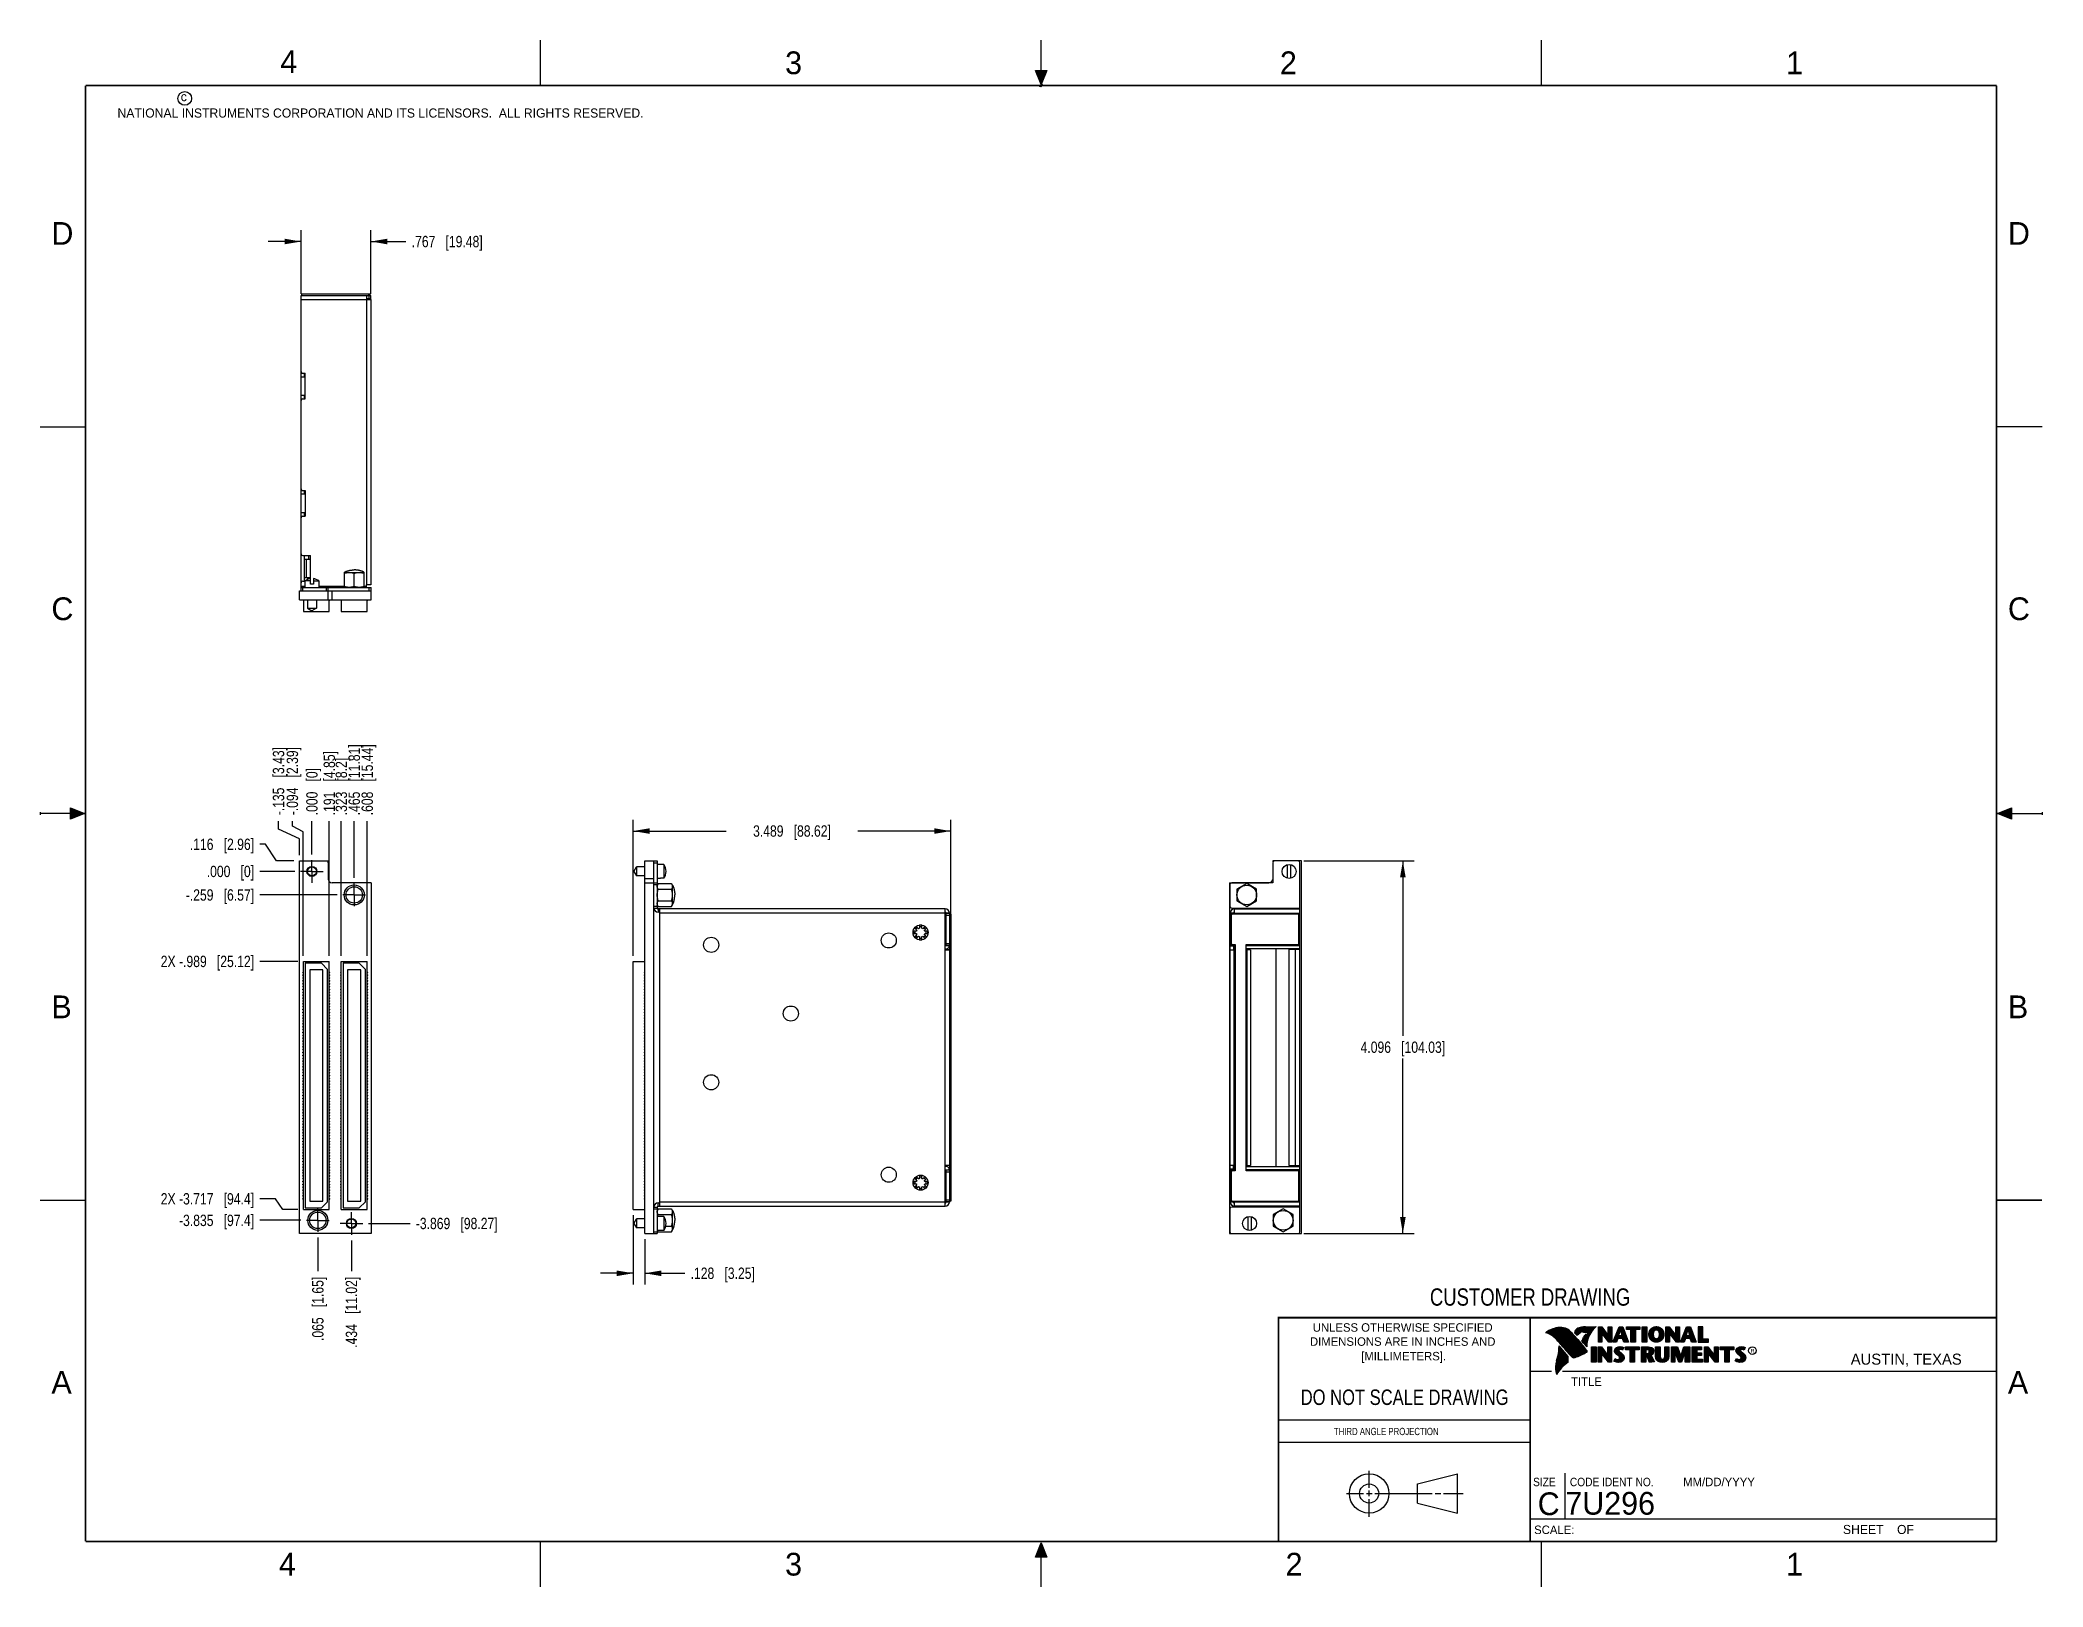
# Model space of a CAD drawing. Header units: inches. Extents: x 0 to 22, y 0 to 17.
import ezdxf

# ---------------------------------------------------------------- set-up
doc = ezdxf.new("R2010")
doc.units = ezdxf.units.IN
doc.header["$LTSCALE"] = 1.21
doc.header["$MEASUREMENT"] = 0
doc.linetypes.add('CENTER', pattern=[0.6, 0.375, -0.075, 0.075, -0.075])
doc.layers.get('0').update_dxf_attribs({"linetype": 'CONTINUOUS'})
doc.layers.add('02___PRT_ALL_AXES', color=7, linetype='CONTINUOUS')
doc.layers.add('DIMENSIONS', color=7, linetype='CONTINUOUS')
doc.styles.get("Standard").update_dxf_attribs({"font": 'txt', "width": 0.8})
doc.styles.add('TEXTSTYLE_2', font='txt')
doc.styles.add('TEXTSTYLE_3', font='txt', dxfattribs={"width": 0.9})
doc.dimstyles.new('DIMSTYLE_1', dxfattribs={"dimtxt": 0.125, "dimasz": 0.18, "dimexe": 0.18, "dimexo": 0.0625, "dimgap": 0.09, "dimtad": 0, "dimtih": 1, "dimtoh": 1, "dimdec": 3, "dimzin": 4, "dimdsep": 46, "dimtxsty": 'STANDARD', "dimblk": '_FILLED', "dimblk1": '_FILLED', "dimblk2": '_FILLED', "dimcen": 0.09, "dimadec": 0, "dimazin": 0, "dimtp": 0.01, "dimtm": 0.01, "dimtfac": 1, "dimtdec": 3, "dimtofl": 0, "dimtmove": 0, "dimatfit": 3, "dimldrblk": '_FILLED', "dimfxl": 1, "dimtolj": 1, "dimtzin": 4, "dimarcsym": 0})
doc.dimstyles.new('DIMSTYLE_2', dxfattribs={"dimtxt": 0.125, "dimasz": 0.18, "dimexe": 0.18, "dimexo": 0.0625, "dimgap": 0.09, "dimtad": 0, "dimtih": 1, "dimtoh": 1, "dimdec": 3, "dimzin": 4, "dimdsep": 46, "dimtxsty": 'STANDARD', "dimblk": '_FILLED', "dimblk1": '_FILLED', "dimblk2": '_FILLED', "dimcen": 0.09, "dimadec": 0, "dimazin": 0, "dimtp": 0.01, "dimtm": 0.01, "dimtfac": 1, "dimtdec": 3, "dimtofl": 0, "dimtmove": 0, "dimatfit": 3, "dimldrblk": '_FILLED', "dimfxl": 1, "dimtolj": 1, "dimtzin": 4, "dimarcsym": 0})

msp = doc.modelspace()

# ---------------------------------------------------------------- texts
at = {"color": 2, "linetype": 'CONTINUOUS', "line_spacing_factor": 0.9}
for s, insert, char_height, width, attachment_point, style in [('4', (2.64, 16.8869), 0.25, 0.25, 1, 'TEXTSTYLE_2'), ('3', (8.1875, 16.875), 0.25, 0.25, 1, 'TEXTSTYLE_2'), ('2', (13.625, 16.875), 0.25, 0.25, 1, 'TEXTSTYLE_2'), ('1', (19.1875, 16.875), 0.25, 0.25, 1, 'TEXTSTYLE_2'), ('c', (1.5463, 16.428), 0.1, 0.1, 1, 'TEXTSTYLE_2'), ('NATIONAL INSTRUMENTS CORPORATION AND ITS LICENSORS.  ALL RIGHTS RESERVED.', (0.851, 16.2482), 0.1, 7.3, 1, 'TEXTSTYLE_2'), ('D', (0.125, 15), 0.25, 0.25, 1, 'TEXTSTYLE_2'), ('D', (21.625, 15), 0.25, 0.25, 1, 'TEXTSTYLE_2'), ('C', (0.125, 10.875), 0.25, 0.25, 1, 'TEXTSTYLE_2'), ('C', (21.625, 10.875), 0.25, 0.25, 1, 'TEXTSTYLE_2'), ('B', (0.125, 6.5), 0.25, 0.25, 1, 'TEXTSTYLE_2'), ('B', (21.625, 6.5), 0.25, 0.25, 1, 'TEXTSTYLE_2'), ('UNLESS OTHERWISE SPECIFIED', (14.9742, 2.8979), 0.093, 2.418, 2, 'TEXTSTYLE_2'), ('DIMENSIONS ARE IN INCHES AND', (14.9742, 2.7431), 0.093, 2.604, 2, 'TEXTSTYLE_2'), ('[MILLIMETERS].', (14.9844, 2.5829), 0.093, 1.302, 2, 'TEXTSTYLE_2'), ('R', (18.7972, 2.6166), 0.0418, 0.041753, 1, 'TEXTSTYLE_2'), ('AUSTIN, TEXAS', (19.898, 2.5642), 0.121576, 1.580488, 1, 'TEXTSTYLE_2'), ('A', (0.125, 2.375), 0.25, 0.25, 1, 'TEXTSTYLE_2'), ('TITLE', (16.8235, 2.303), 0.093, 0.465, 1, 'TEXTSTYLE_2'), ('A', (21.625, 2.375), 0.25, 0.25, 1, 'TEXTSTYLE_2'), ('SIZE', (16.407, 1.2002), 0.093, 0.3348, 1, 'TEXTSTYLE_3'), ('CODE IDENT NO.', (16.8114, 1.2002), 0.093, 1.1718, 1, 'TEXTSTYLE_3'), ('MM/DD/YYYY', (18.0565, 1.2002), 0.093, 0.93, 1, 'TEXTSTYLE_2'), ('SCALE:', (16.4187, 0.6745), 0.093, 0.558, 1, 'TEXTSTYLE_2'), ('SHEET    OF', (19.8121, 0.6815), 0.1, 1.1, 1, 'TEXTSTYLE_2'), ('4', (2.625, 0.375), 0.25, 0.25, 1, 'TEXTSTYLE_2'), ('3', (8.1875, 0.375), 0.25, 0.25, 1, 'TEXTSTYLE_2'), ('2', (13.6875, 0.375), 0.25, 0.25, 1, 'TEXTSTYLE_2'), ('1', (19.1875, 0.375), 0.25, 0.25, 1, 'TEXTSTYLE_2')]:
    msp.add_mtext(s, dxfattribs=dict(at, insert=insert, char_height=char_height, width=width, attachment_point=attachment_point, style=style))
at = {"color": 7, "linetype": 'CONTINUOUS', "attachment_point": 2, "line_spacing_factor": 0.9}
for s, insert, char_height, width in [('CUSTOMER DRAWING', (16.3742, 3.2811), 0.19, 2.432), ('DO NOT SCALE DRAWING', (14.9953, 2.1698), 0.17, 2.72)]:
    msp.add_mtext(s, dxfattribs=dict(at, insert=insert, char_height=char_height, width=width))
at = {"color": 2, "linetype": 'CONTINUOUS', "insert": (14.2178, 1.7486), "char_height": 0.08, "width": 1.408, "attachment_point": 1, "line_spacing_factor": 0.9}
msp.add_mtext('THIRD ANGLE PROJECTION', dxfattribs=at)
at = {"color": 7, "linetype": 'CONTINUOUS', "char_height": 0.25, "line_spacing_factor": 0.9, "style": 'TEXTSTYLE_2'}
for s, insert, width, attachment_point in [('C', (16.5785, 1.0393), 0.25, 2), ('7U296', (16.7614, 1.0441), 1.25, 1)]:
    msp.add_mtext(s, dxfattribs=dict(at, insert=insert, width=width, attachment_point=attachment_point))

# ---------------------------------------------------------------- blocks, each defined once
blk = doc.blocks.new('_FILLED')
at = {"color": 0, "linetype": 'BYBLOCK'}
blk.add_solid([(0, 0), (-1, 0.17), (-1, -0.17)], dxfattribs=at)
blk = doc.blocks.new('*D0')
at = {"layer": 'DIMENSIONS', "color": 2, "linetype": 'CONTINUOUS'}
for p, q in [((2.868, 14.786), (2.508, 14.786)), ((2.868, 14.211), (2.868, 14.911)), ((3.635, 14.211), (3.635, 14.911)), ((3.635, 14.786), (4.021, 14.786))]:
    blk.add_line(p, q, dxfattribs=at)
at = {"layer": 'DIMENSIONS', "color": 2, "linetype": 'CONTINUOUS', "xscale": 0.18, "yscale": 0.18, "zscale": 0.18}
blk.add_blockref('_FILLED', (2.868, 14.786), dxfattribs=at)
at = {"layer": 'DIMENSIONS', "color": 2, "linetype": 'CONTINUOUS', "xscale": 0.18, "yscale": 0.18, "zscale": 0.18, "rotation": 180}
blk.add_blockref('_FILLED', (3.635, 14.786), dxfattribs=at)
at = {"layer": 'DIMENSIONS', "color": 2, "linetype": 'CONTINUOUS', "insert": (4.084, 14.848), "char_height": 0.125, "width": 1.225, "attachment_point": 1, "line_spacing_factor": 0.9}
blk.add_mtext('.767{\\Ftxt.shx;\\W1.000000;\\H0.125000; }[19.48]', dxfattribs=at)
blk = doc.blocks.new('*D1')
at = {"layer": 'DIMENSIONS', "color": 2, "linetype": 'CONTINUOUS'}
for p, q in [((13.887, 7.979), (15.101, 7.979)), ((14.976, 7.979), (14.976, 6.057)), ((14.976, 3.884), (14.976, 5.807)), ((13.887, 3.884), (15.101, 3.884))]:
    blk.add_line(p, q, dxfattribs=at)
at = {"layer": 'DIMENSIONS', "color": 2, "linetype": 'CONTINUOUS', "xscale": 0.18, "yscale": 0.18, "zscale": 0.18}
for p, rotation in [((14.976, 7.979), 90), ((14.976, 3.884), 270)]:
    blk.add_blockref('_FILLED', p, dxfattribs=dict(at, rotation=rotation))
at = {"layer": 'DIMENSIONS', "color": 2, "linetype": 'CONTINUOUS', "insert": (14.976, 5.994), "char_height": 0.125, "width": 1.425, "attachment_point": 2, "line_spacing_factor": 0.9}
blk.add_mtext('4.096{\\Ftxt.shx;\\W1.000000;\\H0.125000; }[104.03]', dxfattribs=at)
blk = doc.blocks.new('*D2')
at = {"layer": 'DIMENSIONS', "color": 2, "linetype": 'CONTINUOUS'}
for p, q in [((6.518, 6.937), (6.518, 8.432)), ((10.007, 7.124), (10.007, 8.432)), ((6.518, 8.307), (7.538, 8.307)), ((10.007, 8.307), (8.988, 8.307))]:
    blk.add_line(p, q, dxfattribs=at)
at = {"layer": 'DIMENSIONS', "color": 2, "linetype": 'CONTINUOUS', "xscale": 0.18, "yscale": 0.18, "zscale": 0.18, "rotation": 180}
blk.add_blockref('_FILLED', (6.518, 8.307), dxfattribs=at)
at = {"layer": 'DIMENSIONS', "color": 2, "linetype": 'CONTINUOUS', "xscale": 0.18, "yscale": 0.18, "zscale": 0.18}
blk.add_blockref('_FILLED', (10.007, 8.307), dxfattribs=at)
at = {"layer": 'DIMENSIONS', "color": 2, "linetype": 'CONTINUOUS', "insert": (8.263, 8.37), "char_height": 0.125, "width": 1.325, "attachment_point": 2, "line_spacing_factor": 0.9}
blk.add_mtext('3.489{\\Ftxt.shx;\\W1.000000;\\H0.125000; }[88.62]', dxfattribs=at)
blk = doc.blocks.new('*D3')
at = {"layer": 'DIMENSIONS', "color": 2, "linetype": 'CONTINUOUS'}
for p, q in [((6.518, 4.084), (6.518, 3.322)), ((6.646, 3.821), (6.646, 3.322)), ((6.518, 3.447), (6.158, 3.447)), ((6.646, 3.447), (7.087, 3.447))]:
    blk.add_line(p, q, dxfattribs=at)
at = {"layer": 'DIMENSIONS', "color": 2, "linetype": 'CONTINUOUS', "xscale": 0.18, "yscale": 0.18, "zscale": 0.18}
blk.add_blockref('_FILLED', (6.518, 3.447), dxfattribs=at)
at = {"layer": 'DIMENSIONS', "color": 2, "linetype": 'CONTINUOUS', "xscale": 0.18, "yscale": 0.18, "zscale": 0.18, "rotation": 180}
blk.add_blockref('_FILLED', (6.646, 3.447), dxfattribs=at)
at = {"layer": 'DIMENSIONS', "color": 2, "linetype": 'CONTINUOUS', "insert": (7.149, 3.51), "char_height": 0.125, "width": 1.125, "attachment_point": 1, "line_spacing_factor": 0.9}
blk.add_mtext('.128{\\Ftxt.shx;\\W1.000000;\\H0.125000; }[3.25]', dxfattribs=at)
blk = doc.blocks.new('*D4')
at = {"layer": 'DIMENSIONS', "color": 2, "linetype": 'CONTINUOUS'}
for p, q in [((2.476, 8.162), (2.415, 8.162)), ((2.6, 7.98), (2.476, 8.162)), ((2.79, 7.98), (2.6, 7.98))]:
    blk.add_line(p, q, dxfattribs=at)
at = {"layer": 'DIMENSIONS', "color": 2, "linetype": 'CONTINUOUS', "insert": (2.352, 8.224), "char_height": 0.125, "width": 1.125, "attachment_point": 3, "line_spacing_factor": 0.9}
blk.add_mtext('.116{\\Ftxt.shx;\\W1.000000;\\H0.125000; }[2.96]', dxfattribs=at)
blk = doc.blocks.new('*D5')
at = {"layer": 'DIMENSIONS', "color": 2, "linetype": 'CONTINUOUS'}
blk.add_line((3.265, 7.605), (2.415, 7.605), dxfattribs=at)
at = {"layer": 'DIMENSIONS', "color": 2, "linetype": 'CONTINUOUS', "insert": (2.352, 7.667), "char_height": 0.125, "width": 1.225, "attachment_point": 3, "line_spacing_factor": 0.9}
blk.add_mtext('-.259{\\Ftxt.shx;\\W1.000000;\\H0.125000; }[6.57]', dxfattribs=at)
blk = doc.blocks.new('*D6')
at = {"layer": 'DIMENSIONS', "color": 2, "linetype": 'CONTINUOUS'}
blk.add_line((2.831, 6.874), (2.415, 6.874), dxfattribs=at)
at = {"layer": 'DIMENSIONS', "color": 2, "linetype": 'CONTINUOUS', "insert": (2.352, 6.937), "char_height": 0.125, "width": 1.625, "attachment_point": 3, "line_spacing_factor": 0.9}
blk.add_mtext('2X -.989{\\Ftxt.shx;\\W1.000000;\\H0.125000; }[25.12]', dxfattribs=at)
blk = doc.blocks.new('*D7')
at = {"layer": 'DIMENSIONS', "color": 2, "linetype": 'CONTINUOUS'}
blk.add_line((2.865, 4.029), (2.415, 4.029), dxfattribs=at)
at = {"layer": 'DIMENSIONS', "color": 2, "linetype": 'CONTINUOUS', "insert": (2.352, 4.091), "char_height": 0.125, "width": 1.325, "attachment_point": 3, "line_spacing_factor": 0.9}
blk.add_mtext('-3.835{\\Ftxt.shx;\\W1.000000;\\H0.125000; }[97.4]', dxfattribs=at)
blk = doc.blocks.new('*D8')
at = {"layer": 'DIMENSIONS', "color": 2, "linetype": 'CONTINUOUS'}
blk.add_line((3.609, 3.995), (4.066, 3.995), dxfattribs=at)
at = {"layer": 'DIMENSIONS', "color": 2, "linetype": 'CONTINUOUS', "insert": (4.129, 4.057), "char_height": 0.125, "width": 1.425, "attachment_point": 1, "line_spacing_factor": 0.9}
blk.add_mtext('-3.869{\\Ftxt.shx;\\W1.000000;\\H0.125000; }[98.27]', dxfattribs=at)
blk = doc.blocks.new('*D9')
at = {"layer": 'DIMENSIONS', "color": 2, "linetype": 'CONTINUOUS'}
for p, q in [((2.588, 4.266), (2.415, 4.266)), ((2.669, 4.147), (2.588, 4.266)), ((2.831, 4.147), (2.669, 4.147))]:
    blk.add_line(p, q, dxfattribs=at)
at = {"layer": 'DIMENSIONS', "color": 2, "linetype": 'CONTINUOUS', "insert": (2.352, 4.328), "char_height": 0.125, "width": 1.625, "attachment_point": 3, "line_spacing_factor": 0.9}
blk.add_mtext('2X -3.717{\\Ftxt.shx;\\W1.000000;\\H0.125000; }[94.4]', dxfattribs=at)
blk = doc.blocks.new('*D10')
at = {"layer": 'DIMENSIONS', "color": 2, "linetype": 'CONTINUOUS'}
blk.add_line((2.8, 7.864), (2.415, 7.864), dxfattribs=at)
at = {"layer": 'DIMENSIONS', "color": 2, "linetype": 'CONTINUOUS', "insert": (2.352, 7.926), "char_height": 0.125, "width": 0.825, "attachment_point": 3, "line_spacing_factor": 0.9}
blk.add_mtext('.000{\\Ftxt.shx;\\W1.000000;\\H0.125000; }[0]', dxfattribs=at)
blk = doc.blocks.new('*D11')
at = {"layer": 'DIMENSIONS', "color": 2, "linetype": 'CONTINUOUS'}
blk.add_line((3.452, 7.792), (3.452, 8.417), dxfattribs=at)
at = {"layer": 'DIMENSIONS', "color": 2, "linetype": 'CONTINUOUS', "insert": (3.39, 8.48), "char_height": 0.125, "width": 1.225, "attachment_point": 1, "rotation": 90, "line_spacing_factor": 0.9}
blk.add_mtext('.465{\\Ftxt.shx;\\W1.000000;\\H0.125000; }[11.81]', dxfattribs=at)
blk = doc.blocks.new('*D12')
at = {"layer": 'DIMENSIONS', "color": 2, "linetype": 'CONTINUOUS'}
for p, q in [((2.62, 8.329), (2.62, 8.417)), ((2.852, 8.223), (2.62, 8.329)), ((2.852, 8.042), (2.852, 8.223))]:
    blk.add_line(p, q, dxfattribs=at)
at = {"layer": 'DIMENSIONS', "color": 2, "linetype": 'CONTINUOUS', "insert": (2.558, 8.48), "char_height": 0.125, "width": 1.225, "attachment_point": 1, "rotation": 90, "line_spacing_factor": 0.9}
blk.add_mtext('-.135{\\Ftxt.shx;\\W1.000000;\\H0.125000; }[3.43]', dxfattribs=at)
blk = doc.blocks.new('*D13')
at = {"layer": 'DIMENSIONS', "color": 2, "linetype": 'CONTINUOUS'}
blk.add_line((3.421, 3.807), (3.421, 3.472), dxfattribs=at)
at = {"layer": 'DIMENSIONS', "color": 2, "linetype": 'CONTINUOUS', "insert": (3.359, 3.409), "char_height": 0.125, "width": 1.225, "attachment_point": 3, "rotation": 90, "line_spacing_factor": 0.9}
blk.add_mtext('.434{\\Ftxt.shx;\\W1.000000;\\H0.125000; }[11.02]', dxfattribs=at)
blk = doc.blocks.new('*D14')
at = {"layer": 'DIMENSIONS', "color": 2, "linetype": 'CONTINUOUS'}
blk.add_line((3.052, 3.841), (3.052, 3.472), dxfattribs=at)
at = {"layer": 'DIMENSIONS', "color": 2, "linetype": 'CONTINUOUS', "insert": (2.99, 3.409), "char_height": 0.125, "width": 1.125, "attachment_point": 3, "rotation": 90, "line_spacing_factor": 0.9}
blk.add_mtext('.065{\\Ftxt.shx;\\W1.000000;\\H0.125000; }[1.65]', dxfattribs=at)
blk = doc.blocks.new('*D15')
at = {"layer": 'DIMENSIONS', "color": 2, "linetype": 'CONTINUOUS'}
blk.add_line((3.595, 6.937), (3.595, 8.417), dxfattribs=at)
at = {"layer": 'DIMENSIONS', "color": 2, "linetype": 'CONTINUOUS', "insert": (3.533, 8.48), "char_height": 0.125, "width": 1.225, "attachment_point": 1, "rotation": 90, "line_spacing_factor": 0.9}
blk.add_mtext('.608{\\Ftxt.shx;\\W1.000000;\\H0.125000; }[15.44]', dxfattribs=at)
blk = doc.blocks.new('*D16')
at = {"layer": 'DIMENSIONS', "color": 2, "linetype": 'CONTINUOUS'}
blk.add_line((3.31, 6.937), (3.31, 8.417), dxfattribs=at)
at = {"layer": 'DIMENSIONS', "color": 2, "linetype": 'CONTINUOUS', "insert": (3.248, 8.48), "char_height": 0.125, "width": 1.025, "attachment_point": 1, "rotation": 90, "line_spacing_factor": 0.9}
blk.add_mtext('.323{\\Ftxt.shx;\\W1.000000;\\H0.125000; }[8.2]', dxfattribs=at)
blk = doc.blocks.new('*D17')
at = {"layer": 'DIMENSIONS', "color": 2, "linetype": 'CONTINUOUS'}
blk.add_line((3.178, 6.937), (3.178, 8.417), dxfattribs=at)
at = {"layer": 'DIMENSIONS', "color": 2, "linetype": 'CONTINUOUS', "insert": (3.116, 8.48), "char_height": 0.125, "width": 1.125, "attachment_point": 1, "rotation": 90, "line_spacing_factor": 0.9}
blk.add_mtext('.191{\\Ftxt.shx;\\W1.000000;\\H0.125000; }[4.85]', dxfattribs=at)
blk = doc.blocks.new('*D18')
at = {"layer": 'DIMENSIONS', "color": 2, "linetype": 'CONTINUOUS'}
for p, q in [((2.773, 8.361), (2.773, 8.417)), ((2.893, 8.3), (2.773, 8.361)), ((2.893, 6.937), (2.893, 8.3))]:
    blk.add_line(p, q, dxfattribs=at)
at = {"layer": 'DIMENSIONS', "color": 2, "linetype": 'CONTINUOUS', "insert": (2.71, 8.48), "char_height": 0.125, "width": 1.225, "attachment_point": 1, "rotation": 90, "line_spacing_factor": 0.9}
blk.add_mtext('-.094{\\Ftxt.shx;\\W1.000000;\\H0.125000; }[2.39]', dxfattribs=at)
blk = doc.blocks.new('*D19')
at = {"layer": 'DIMENSIONS', "color": 2, "linetype": 'CONTINUOUS'}
blk.add_line((2.987, 8.051), (2.987, 8.417), dxfattribs=at)
at = {"layer": 'DIMENSIONS', "color": 2, "linetype": 'CONTINUOUS', "insert": (2.925, 8.48), "char_height": 0.125, "width": 0.825, "attachment_point": 1, "rotation": 90, "line_spacing_factor": 0.9}
blk.add_mtext('.000{\\Ftxt.shx;\\W1.000000;\\H0.125000; }[0]', dxfattribs=at)

# ---------------------------------------------------------------- dimensions: what is measured, and where the dimension line sits
at = {"layer": 'DIMENSIONS', "color": 2, "linetype": 'CONTINUOUS'}
for base, p1, p2, angle, picture, middle in [((2.8684, 14.7859), (3.6354, 14.2108), (2.8684, 14.2108), 180, '*D0', (4.6964, 14.7859)), ((6.5184, 8.3071), (10.0074, 7.1241), (6.5184, 6.9369), 180, '*D2', (8.1129, 8.3071)), ((14.9763, 7.9795), (13.8872, 3.8839), (13.8872, 7.9795), 90, '*D1', (14.8263, 5.9317)), ((6.5184, 3.4473), (6.6464, 3.8214), (6.5184, 4.0844), 180, '*D3', (7.712, 3.4473))]:
    dim = msp.add_linear_dim(base=base, p1=p1, p2=p2, angle=angle, dimstyle='DIMSTYLE_1', dxfattribs=at)
    dim.commit()
    dim.dimension.update_dxf_attribs({"geometry": picture, "text_midpoint": middle, "dimtype": 160})
for feature_location, offset, origin, text, picture, middle in [((2.8524, 8.0424), (-0.2323, 0.375), (2.9874, 7.9886), '-<>', '*D12', (2.6201, 9.0924)), ((2.8934, 6.9369), (-0.1207, 1.4805), (2.9874, 7.9886), '-<>', '*D18', (2.7727, 9.0924)), ((2.8309, 6.8744), (-0.416, 0), (2.8623, 7.8635), '2X -<>', '*D6', (1.2899, 6.8744)), ((2.8309, 4.1469), (-0.416, 0.1189), (2.8623, 7.8635), '2X -<>', '*D9', (1.2899, 4.2658)), ((2.8648, 4.0289), (-0.4499, 0), (2.8623, 7.8635), '-<>', '*D7', (1.4399, 4.0289)), ((3.2648, 7.6049), (-0.8499, 0), (2.8623, 7.8635), '-<>', '*D5', (1.5399, 7.6049)), ((3.609, 3.9945), (0.4572, 0), (2.9874, 7.8635), '-<>', '*D8', (4.8411, 3.9945))]:
    dim = msp.add_ordinate_dim(feature_location=feature_location, offset=offset, dtype=0, origin=origin, text=text, dimstyle='DIMSTYLE_2', dxfattribs=at)
    dim.commit()
    dim.dimension.update_dxf_attribs({"geometry": picture, "text_midpoint": middle})
for feature_location, offset, dtype, origin, picture, middle in [((3.4524, 7.7925), (0, 0.6249), 1, (2.9874, 7.9886), '*D11', (3.4524, 9.0924)), ((3.5954, 6.9369), (0, 1.4805), 1, (2.9874, 7.9886), '*D15', (3.5954, 9.0924)), ((3.1784, 6.9369), (0, 1.4805), 1, (2.9874, 7.9886), '*D17', (3.1784, 9.0424)), ((3.3104, 6.9369), (0, 1.4805), 1, (2.9874, 7.9886), '*D16', (3.3104, 8.9924)), ((2.9873716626, 8.0511271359), (0, 0.36626), 1, (2.9873716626, 7.9886271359), '*D19', (2.9873716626, 8.8923871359)), ((2.7899, 7.9799), (-0.375, 0.1817), 0, (2.8623, 7.8635), '*D4', (1.5399, 8.1616)), ((2.7997716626, 7.8635271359), (-0.3849, 0), 0, (2.8622716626, 7.8635271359), '*D10', (1.6898716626, 7.8635271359)), ((3.0524, 3.8413), (0, -0.3693), 1, (2.9874, 7.8635), '*D14', (3.1644, 2.6235)), ((3.4214, 3.8069), (0, -0.3349), 1, (2.9874, 7.8635), '*D13', (3.5558, 2.5735))]:
    dim = msp.add_ordinate_dim(feature_location=feature_location, offset=offset, dtype=dtype, origin=origin, dimstyle='DIMSTYLE_2', dxfattribs=at)
    dim.commit()
    dim.dimension.update_dxf_attribs({"geometry": picture, "text_midpoint": middle})

# ---------------------------------------------------------------- hatches: boundary and pattern name
at = {"linetype": 'CONTINUOUS'}
for points in [[(11, 16.51), (10.9375, 16.6663), (11.0625, 16.6663)], [(0.3337, 8.5625), (0.49, 8.5), (0.3337, 8.4375)], [(21.6663, 8.5625), (21.6663, 8.4375), (21.51, 8.5)], [(10.9375, 0.3287), (11, 0.485), (11.0625, 0.3287)]]:
    msp.add_hatch(color=2, dxfattribs=at).paths.add_polyline_path(points)

# ---------------------------------------------------------------- linework, layer by layer
at = {"color": 2, "linetype": 'CONTINUOUS'}
for p, q in [((5.5, 16.5), (5.5, 17)), ((11, 16.485), (11, 17)), ((16.5, 16.5), (16.5, 17)), ((11, 16.51), (10.9375, 16.6663)), ((10.9375, 16.6663), (11.0625, 16.6663)), ((11.015, 16.515), (10.985, 16.485)), ((10.985, 16.485), (11, 16.515)), ((11.0625, 16.6663), (11, 16.51)), ((11, 16.485), (11.015, 16.515)), ((0, 12.75), (0.5, 12.75)), ((22, 12.75), (21.5, 12.75)), ((0, 8.515), (0, 8.485)), ((0.49, 8.5), (0, 8.5)), ((0.3337, 8.4375), (0.3337, 8.5625)), ((0.3337, 8.5625), (0.49, 8.5)), ((0.49, 8.5), (0.3337, 8.4375)), ((21.51, 8.5), (21.6663, 8.5625)), ((21.51, 8.5), (22, 8.5)), ((21.6663, 8.4375), (21.51, 8.5)), ((21.6663, 8.5625), (21.6663, 8.4375)), ((22, 8.515), (22, 8.485)), ((0, 4.25), (0.5, 4.25)), ((16.375, 2.96), (21.5, 2.96)), ((16.5578, 2.796), (16.5578, 2.7989)), ((16.5646, 2.7936), (16.5646, 2.8033)), ((16.5714, 2.7909), (16.5714, 2.8075)), ((16.5782, 2.788), (16.5782, 2.8116)), ((16.5851, 2.7849), (16.5851, 2.8154)), ((16.5919, 2.7815), (16.5919, 2.819)), ((16.5987, 2.7778), (16.5987, 2.8221)), ((16.6055, 2.7738), (16.6055, 2.8249)), ((16.6124, 2.7696), (16.6124, 2.8276)), ((16.6192, 2.765), (16.6192, 2.8301)), ((16.626, 2.7601), (16.626, 2.8325)), ((16.6329, 2.7549), (16.6329, 2.8347)), ((16.6397, 2.7492), (16.6397, 2.8367)), ((16.6465, 2.7431), (16.6465, 2.8386)), ((16.6533, 2.7366), (16.6533, 2.8403)), ((16.6602, 2.7295), (16.6602, 2.8419)), ((16.667, 2.7221), (16.667, 2.8435)), ((16.6738, 2.7146), (16.6738, 2.8449)), ((16.6806, 2.707), (16.6806, 2.8459)), ((16.6875, 2.6995), (16.6875, 2.8467)), ((16.7939, 2.533), (16.6919, 2.6489)), ((16.6943, 2.6918), (16.6943, 2.8472)), ((16.7011, 2.6841), (16.7011, 2.8474)), ((16.708, 2.6764), (16.708, 2.8474)), ((16.7148, 2.6685), (16.7148, 2.847)), ((16.7216, 2.6607), (16.7216, 2.8465)), ((16.7284, 2.6527), (16.7284, 2.8456)), ((16.7353, 2.6447), (16.7353, 2.8445)), ((16.7421, 2.6366), (16.7421, 2.8431)), ((16.7489, 2.6285), (16.7489, 2.8417)), ((16.7557, 2.6204), (16.7557, 2.84)), ((16.7626, 2.6125), (16.7626, 2.8378)), ((16.7694, 2.6046), (16.7694, 2.8352)), ((16.7762, 2.5968), (16.7762, 2.8321)), ((16.7831, 2.5891), (16.7831, 2.8284)), ((16.7899, 2.5815), (16.7899, 2.8242)), ((16.7967, 2.5739), (16.7967, 2.8193)), ((16.8035, 2.5665), (16.8035, 2.8136)), ((16.8104, 2.5591), (16.8104, 2.807)), ((16.8172, 2.5519), (16.8172, 2.7996)), ((16.824, 2.5447), (16.824, 2.7924)), ((16.8308, 2.5375), (16.8308, 2.7853)), ((16.8377, 2.5314), (16.8377, 2.7781)), ((16.8445, 2.5262), (16.8445, 2.7709)), ((16.8513, 2.523), (16.8513, 2.7637)), ((16.8581, 2.5224), (16.8581, 2.7565)), ((16.8864, 2.7664), (16.8632, 2.7937)), ((16.865, 2.5241), (16.865, 2.7493)), ((16.8877, 2.7723), (16.8682, 2.7952)), ((16.8718, 2.791), (16.8718, 2.8085)), ((16.8718, 2.527), (16.8718, 2.7421)), ((16.8786, 2.783), (16.8786, 2.8206)), ((16.8786, 2.5298), (16.8786, 2.7348)), ((16.8855, 2.7749), (16.8855, 2.8281)), ((16.8855, 2.5327), (16.8855, 2.727)), ((16.8923, 2.7747), (16.8923, 2.8335)), ((16.8923, 2.5356), (16.8923, 2.7187)), ((16.8991, 2.7788), (16.8991, 2.8375)), ((16.8991, 2.5385), (16.8991, 2.7104)), ((16.9059, 2.7837), (16.9059, 2.8408)), ((16.9059, 2.5415), (16.9059, 2.7022)), ((16.9128, 2.7896), (16.9128, 2.8436)), ((16.9128, 2.5446), (16.9128, 2.6939)), ((16.9196, 2.7966), (16.9196, 2.8459)), ((16.9196, 2.5477), (16.9196, 2.6856)), ((16.9264, 2.8018), (16.9264, 2.8477)), ((16.9264, 2.5508), (16.9264, 2.6774)), ((16.9332, 2.8053), (16.9332, 2.849)), ((16.9332, 2.554), (16.9332, 2.6691)), ((16.9401, 2.8077), (16.9401, 2.8499)), ((16.9401, 2.5573), (16.9401, 2.6608)), ((16.9616, 2.6797), (16.9434, 2.7005)), ((16.9469, 2.8082), (16.9469, 2.8509)), ((16.9469, 2.5606), (16.9469, 2.6526)), ((16.9653, 2.6828), (16.9492, 2.7013)), ((16.9537, 2.8069), (16.9537, 2.8518)), ((16.9537, 2.696), (16.9537, 2.7109)), ((16.9537, 2.5639), (16.9537, 2.6443)), ((16.9606, 2.8048), (16.9606, 2.8525)), ((16.9606, 2.6882), (16.9606, 2.7266)), ((16.9674, 2.8034), (16.9674, 2.8531)), ((16.9674, 2.6802), (16.9674, 2.7444)), ((16.9742, 2.8027), (16.9742, 2.8536)), ((16.9742, 2.672), (16.9742, 2.7568)), ((16.981, 2.8023), (16.981, 2.854)), ((16.981, 2.664), (16.981, 2.7634)), ((16.9838, 2.8589), (17.0997, 2.8607)), ((16.9839, 2.8541), (17.087, 2.8557)), ((16.9879, 2.802), (16.9879, 2.8542)), ((16.9879, 2.6563), (16.9879, 2.7665)), ((16.999, 2.637), (16.9946, 2.6418)), ((16.9947, 2.8019), (16.9947, 2.8543)), ((16.9947, 2.6748), (16.9947, 2.7683)), ((17.0015, 2.8005), (17.0015, 2.8544)), ((17.0015, 2.7195), (17.0015, 2.7694)), ((17.0083, 2.7963), (17.0083, 2.8545)), ((17.0083, 2.7388), (17.0083, 2.7698)), ((17.0152, 2.755), (17.0152, 2.8546)), ((17.022, 2.7691), (17.022, 2.8547)), ((17.0288, 2.7817), (17.0288, 2.8548)), ((17.0357, 2.7931), (17.0357, 2.8549)), ((17.0425, 2.8035), (17.0425, 2.855)), ((17.0493, 2.8131), (17.0493, 2.8551)), ((17.0561, 2.822), (17.0561, 2.8552)), ((17.063, 2.8303), (17.063, 2.8553)), ((17.0698, 2.8381), (17.0698, 2.8554)), ((17.0766, 2.8454), (17.0766, 2.8555)), ((17.1243, 2.8592), (17.1609, 2.8592)), ((17.1243, 2.6915), (17.1243, 2.8592)), ((17.1637, 2.6915), (17.1243, 2.6915)), ((17.1291, 2.8543), (17.1585, 2.8543)), ((17.1291, 2.6963), (17.1291, 2.8543)), ((17.1589, 2.6963), (17.1291, 2.6963)), ((17.1381, 2.6963), (17.1381, 2.8543)), ((17.1447, 2.6963), (17.1447, 2.8543)), ((17.1514, 2.6963), (17.1514, 2.8543)), ((17.1589, 2.8042), (17.1581, 2.8543)), ((17.1585, 2.8543), (17.2383, 2.7492)), ((17.2418, 2.6963), (17.1589, 2.8042)), ((17.1589, 2.8042), (17.1589, 2.6963)), ((17.1609, 2.8592), (17.2334, 2.7636)), ((17.2395, 2.6915), (17.1637, 2.7899)), ((17.1637, 2.7899), (17.1637, 2.6915)), ((17.1648, 2.7965), (17.1648, 2.8461)), ((17.1714, 2.7879), (17.1714, 2.8373)), ((17.1781, 2.7792), (17.1781, 2.8285)), ((17.1848, 2.7705), (17.1848, 2.8197)), ((17.1915, 2.7618), (17.1915, 2.8109)), ((17.1981, 2.7531), (17.1981, 2.8021)), ((17.2048, 2.7445), (17.2048, 2.7933)), ((17.2115, 2.7358), (17.2115, 2.7845)), ((17.2182, 2.7271), (17.2182, 2.7757)), ((17.2248, 2.7184), (17.2248, 2.7669)), ((17.2315, 2.7098), (17.2315, 2.7581)), ((17.2334, 2.8592), (17.2732, 2.8592)), ((17.2334, 2.7636), (17.2334, 2.8592)), ((17.2382, 2.7011), (17.2383, 2.7492)), ((17.2383, 2.8543), (17.2684, 2.8543)), ((17.2383, 2.7492), (17.2383, 2.8543)), ((17.2732, 2.6915), (17.2395, 2.6915)), ((17.2684, 2.6963), (17.2418, 2.6963)), ((17.2449, 2.6963), (17.2449, 2.8543)), ((17.2515, 2.6963), (17.2515, 2.8543)), ((17.2582, 2.6963), (17.2582, 2.8543)), ((17.2649, 2.6963), (17.2649, 2.8543)), ((17.2684, 2.8543), (17.2684, 2.6963)), ((17.2732, 2.8592), (17.2732, 2.6915)), ((17.2831, 2.6915), (17.3516, 2.8591)), ((17.3228, 2.6915), (17.2831, 2.6915)), ((17.2903, 2.6964), (17.3548, 2.8542)), ((17.3195, 2.6964), (17.2903, 2.6964)), ((17.2983, 2.6964), (17.2983, 2.7158)), ((17.3049, 2.6964), (17.3049, 2.7322)), ((17.3116, 2.6964), (17.3116, 2.7485)), ((17.3183, 2.6964), (17.3183, 2.7648)), ((17.3356, 2.7364), (17.3195, 2.6964)), ((17.3388, 2.7316), (17.3228, 2.6915)), ((17.325, 2.7101), (17.325, 2.7812)), ((17.3316, 2.7267), (17.3316, 2.7975)), ((17.394, 2.7364), (17.3356, 2.7364)), ((17.3383, 2.7364), (17.3383, 2.8138)), ((17.3905, 2.7316), (17.3388, 2.7316)), ((17.3409, 2.7533), (17.3624, 2.8228)), ((17.389, 2.7533), (17.3409, 2.7533)), ((17.345, 2.7666), (17.345, 2.8302)), ((17.345, 2.7364), (17.345, 2.7533)), ((17.3475, 2.7581), (17.3659, 2.8179)), ((17.3827, 2.7581), (17.3475, 2.7581)), ((17.3516, 2.8591), (17.3938, 2.8591)), ((17.3517, 2.7882), (17.3517, 2.8465)), ((17.3517, 2.7364), (17.3517, 2.7533)), ((17.3548, 2.8542), (17.3905, 2.8542)), ((17.3583, 2.8098), (17.3583, 2.8542)), ((17.3583, 2.7364), (17.3583, 2.7533)), ((17.3624, 2.8228), (17.3701, 2.8228)), ((17.365, 2.8228), (17.365, 2.8542)), ((17.365, 2.7364), (17.365, 2.7533)), ((17.3659, 2.8179), (17.3664, 2.8179)), ((17.3664, 2.8179), (17.3827, 2.7581)), ((17.3701, 2.8228), (17.389, 2.7533)), ((17.3717, 2.817), (17.3717, 2.8542)), ((17.3717, 2.7364), (17.3717, 2.7533)), ((17.3784, 2.7925), (17.3784, 2.8542)), ((17.3784, 2.7364), (17.3784, 2.7533)), ((17.385, 2.7679), (17.385, 2.8542)), ((17.385, 2.7364), (17.385, 2.7533)), ((17.3905, 2.8542), (17.4504, 2.6964)), ((17.4039, 2.6915), (17.3905, 2.7316)), ((17.3917, 2.7364), (17.3917, 2.851)), ((17.3938, 2.8591), (17.4574, 2.6915)), ((17.4074, 2.6964), (17.394, 2.7364)), ((17.3984, 2.7232), (17.3984, 2.8334)), ((17.4574, 2.6915), (17.4039, 2.6915)), ((17.4051, 2.7034), (17.4051, 2.8158)), ((17.4504, 2.6964), (17.4074, 2.6964)), ((17.4118, 2.6964), (17.4118, 2.7982)), ((17.4184, 2.6964), (17.4184, 2.7806)), ((17.4251, 2.6964), (17.4251, 2.763)), ((17.4318, 2.6964), (17.4318, 2.7455)), ((17.4327, 2.8591), (17.5802, 2.8591)), ((17.4327, 2.8278), (17.4327, 2.8591)), ((17.481, 2.8278), (17.4327, 2.8278)), ((17.4375, 2.8542), (17.5753, 2.8542)), ((17.4375, 2.8327), (17.4375, 2.8542)), ((17.4859, 2.8327), (17.4375, 2.8327)), ((17.4385, 2.6964), (17.4385, 2.7279)), ((17.4451, 2.8327), (17.4451, 2.8542)), ((17.4451, 2.6964), (17.4451, 2.7103)), ((17.4518, 2.8327), (17.4518, 2.8542)), ((17.4585, 2.8327), (17.4585, 2.8542)), ((17.4652, 2.8327), (17.4652, 2.8542)), ((17.4718, 2.8327), (17.4718, 2.8542)), ((17.4785, 2.8327), (17.4785, 2.8542)), ((17.481, 2.6915), (17.481, 2.8278)), ((17.5318, 2.6915), (17.481, 2.6915)), ((17.4859, 2.8327), (17.4852, 2.8542)), ((17.4859, 2.6964), (17.4859, 2.8327)), ((17.5269, 2.6964), (17.4859, 2.6964)), ((17.4919, 2.6964), (17.4919, 2.8542)), ((17.4985, 2.6964), (17.4985, 2.8542)), ((17.5052, 2.6964), (17.5052, 2.8542)), ((17.5119, 2.6964), (17.5119, 2.8542)), ((17.5186, 2.6964), (17.5186, 2.8542)), ((17.5269, 2.8327), (17.5252, 2.8542)), ((17.5753, 2.8327), (17.5269, 2.8327)), ((17.5269, 2.8327), (17.5269, 2.6964)), ((17.5802, 2.8278), (17.5318, 2.8278)), ((17.5318, 2.8278), (17.5318, 2.6915)), ((17.5319, 2.8327), (17.5319, 2.8542)), ((17.5386, 2.8327), (17.5386, 2.8542)), ((17.5453, 2.8327), (17.5453, 2.8542)), ((17.5519, 2.8327), (17.5519, 2.8542)), ((17.5586, 2.8327), (17.5586, 2.8542)), ((17.5653, 2.8327), (17.5653, 2.8542)), ((17.572, 2.8327), (17.572, 2.8542)), ((17.5753, 2.8542), (17.5753, 2.8327)), ((17.5802, 2.8591), (17.5802, 2.8278)), ((17.6059, 2.8591), (17.6565, 2.8591)), ((17.6059, 2.6915), (17.6059, 2.8591)), ((17.6565, 2.6915), (17.6059, 2.6915)), ((17.6108, 2.8542), (17.6516, 2.8542)), ((17.6108, 2.6964), (17.6108, 2.8542)), ((17.6516, 2.6964), (17.6108, 2.6964)), ((17.6187, 2.6964), (17.6187, 2.8542)), ((17.6254, 2.6964), (17.6254, 2.8542)), ((17.632, 2.6964), (17.632, 2.8542)), ((17.6387, 2.6964), (17.6387, 2.8542)), ((17.6454, 2.6964), (17.6454, 2.8542)), ((17.6516, 2.8542), (17.6516, 2.6964)), ((17.6565, 2.8591), (17.6565, 2.6915)), ((17.6849, 2.7803), (17.6851, 2.7836)), ((17.6849, 2.7769), (17.6849, 2.7803)), ((17.6849, 2.7735), (17.6849, 2.7769)), ((17.6851, 2.7701), (17.6849, 2.7735)), ((17.6851, 2.7836), (17.6853, 2.7869)), ((17.6854, 2.7668), (17.6851, 2.7701)), ((17.6853, 2.7869), (17.6857, 2.7901)), ((17.6859, 2.7634), (17.6854, 2.7668)), ((17.6857, 2.7901), (17.6862, 2.7933)), ((17.6864, 2.76), (17.6859, 2.7634)), ((17.6862, 2.7933), (17.6868, 2.7964)), ((17.687, 2.7567), (17.6864, 2.76)), ((17.6868, 2.7964), (17.6876, 2.7995)), ((17.6878, 2.7535), (17.687, 2.7567)), ((17.6876, 2.7995), (17.6884, 2.8024)), ((17.6886, 2.7503), (17.6878, 2.7535)), ((17.6884, 2.8024), (17.6893, 2.8053)), ((17.6895, 2.7471), (17.6886, 2.7503)), ((17.6893, 2.8053), (17.6904, 2.8081)), ((17.6905, 2.7441), (17.6895, 2.7471)), ((17.6904, 2.8081), (17.6915, 2.8108)), ((17.6905, 2.7441), (17.6904, 2.8081)), ((17.6917, 2.7411), (17.6905, 2.7441)), ((17.6915, 2.8108), (17.6928, 2.8135)), ((17.6929, 2.7383), (17.6917, 2.7411)), ((17.6928, 2.8135), (17.6942, 2.8161)), ((17.6942, 2.7355), (17.6929, 2.7383)), ((17.6942, 2.8161), (17.6957, 2.8186)), ((17.6956, 2.7327), (17.6942, 2.7355)), ((17.6971, 2.7301), (17.6956, 2.7327)), ((17.6957, 2.8186), (17.6973, 2.8211)), ((17.6971, 2.7301), (17.6973, 2.8211)), ((17.6987, 2.7275), (17.6971, 2.7301)), ((17.6973, 2.8211), (17.699, 2.8236)), ((17.7003, 2.725), (17.6987, 2.7275)), ((17.699, 2.8236), (17.7008, 2.826)), ((17.7021, 2.7226), (17.7003, 2.725)), ((17.7008, 2.826), (17.7028, 2.8284)), ((17.704, 2.7203), (17.7021, 2.7226)), ((17.7028, 2.8284), (17.7048, 2.8307)), ((17.704, 2.7203), (17.7048, 2.8307)), ((17.706, 2.7181), (17.704, 2.7203)), ((17.7048, 2.8307), (17.707, 2.833)), ((17.708, 2.7159), (17.706, 2.7181)), ((17.707, 2.833), (17.7092, 2.8351)), ((17.7102, 2.7138), (17.708, 2.7159)), ((17.7092, 2.8351), (17.7114, 2.8372)), ((17.7102, 2.7138), (17.7114, 2.8372)), ((17.7124, 2.7119), (17.7102, 2.7138)), ((17.7114, 2.8372), (17.7138, 2.8392)), ((17.7147, 2.71), (17.7124, 2.7119)), ((17.7138, 2.8392), (17.7162, 2.841)), ((17.717, 2.7082), (17.7147, 2.71)), ((17.7162, 2.841), (17.7186, 2.8427)), ((17.717, 2.7082), (17.7186, 2.8427)), ((17.7195, 2.7066), (17.717, 2.7082)), ((17.7186, 2.8427), (17.721, 2.8444)), ((17.722, 2.705), (17.7195, 2.7066)), ((17.721, 2.8444), (17.7235, 2.8459)), ((17.7246, 2.7036), (17.722, 2.705)), ((17.7235, 2.8459), (17.7261, 2.8472)), ((17.7246, 2.7036), (17.7235, 2.8459)), ((17.7273, 2.7022), (17.7246, 2.7036)), ((17.7261, 2.8472), (17.7287, 2.8485)), ((17.7267, 2.7789), (17.7268, 2.7812)), ((17.7267, 2.7766), (17.7267, 2.7789)), ((17.7267, 2.7743), (17.7267, 2.7766)), ((17.7268, 2.772), (17.7267, 2.7743)), ((17.7268, 2.7812), (17.7269, 2.7835)), ((17.7269, 2.7696), (17.7268, 2.772)), ((17.7269, 2.7835), (17.727, 2.7857)), ((17.727, 2.7673), (17.7269, 2.7696)), ((17.727, 2.7857), (17.7272, 2.7879)), ((17.7272, 2.765), (17.727, 2.7673)), ((17.7272, 2.7879), (17.7274, 2.79)), ((17.7274, 2.7628), (17.7272, 2.765)), ((17.7301, 2.701), (17.7273, 2.7022)), ((17.7274, 2.79), (17.7276, 2.7921)), ((17.7277, 2.7606), (17.7274, 2.7628)), ((17.7276, 2.7921), (17.7279, 2.7941)), ((17.728, 2.7584), (17.7277, 2.7606)), ((17.7279, 2.7941), (17.7282, 2.7961)), ((17.7283, 2.7563), (17.728, 2.7584)), ((17.7282, 2.7961), (17.7286, 2.798)), ((17.7287, 2.7543), (17.7283, 2.7563)), ((17.7286, 2.798), (17.729, 2.7998)), ((17.7287, 2.8485), (17.7314, 2.8497)), ((17.7291, 2.7523), (17.7287, 2.7543)), ((17.729, 2.7998), (17.7294, 2.8016)), ((17.7295, 2.7503), (17.7291, 2.7523)), ((17.7294, 2.8016), (17.7299, 2.8034)), ((17.73, 2.7485), (17.7295, 2.7503)), ((17.7299, 2.8034), (17.7304, 2.8051)), ((17.7306, 2.7466), (17.73, 2.7485)), ((17.7301, 2.701), (17.7305, 2.7469)), ((17.733, 2.6999), (17.7301, 2.701)), ((17.7304, 2.8051), (17.7309, 2.8068)), ((17.7311, 2.7449), (17.7306, 2.7466)), ((17.7309, 2.8068), (17.7316, 2.8085)), ((17.731, 2.807), (17.7314, 2.8497)), ((17.7318, 2.7431), (17.7311, 2.7449)), ((17.7314, 2.8497), (17.7342, 2.8508)), ((17.7316, 2.8085), (17.7322, 2.8101)), ((17.7324, 2.7414), (17.7318, 2.7431)), ((17.7322, 2.8101), (17.7329, 2.8117)), ((17.7331, 2.7398), (17.7324, 2.7414)), ((17.7329, 2.8117), (17.7337, 2.8133)), ((17.736, 2.6989), (17.733, 2.6999)), ((17.7339, 2.7382), (17.7331, 2.7398)), ((17.7337, 2.8133), (17.7345, 2.8149)), ((17.7347, 2.7366), (17.7339, 2.7382)), ((17.7342, 2.8508), (17.737, 2.8517)), ((17.7345, 2.8149), (17.7354, 2.8164)), ((17.7355, 2.7351), (17.7347, 2.7366)), ((17.7354, 2.8164), (17.7364, 2.8178)), ((17.7365, 2.7337), (17.7355, 2.7351)), ((17.7391, 2.698), (17.736, 2.6989)), ((17.7364, 2.8178), (17.7374, 2.8192)), ((17.7374, 2.7323), (17.7365, 2.7337)), ((17.737, 2.8517), (17.7399, 2.8526)), ((17.7374, 2.8193), (17.737, 2.8517)), ((17.7374, 2.8192), (17.7384, 2.8206)), ((17.7385, 2.7309), (17.7374, 2.7323)), ((17.7384, 2.8206), (17.7395, 2.8218)), ((17.7388, 2.698), (17.7384, 2.7309)), ((17.7396, 2.7296), (17.7385, 2.7309)), ((17.7423, 2.6972), (17.7391, 2.698)), ((17.7395, 2.8218), (17.7407, 2.823)), ((17.7408, 2.7283), (17.7396, 2.7296)), ((17.7399, 2.8526), (17.7429, 2.8534)), ((17.7407, 2.823), (17.742, 2.8241)), ((17.742, 2.7272), (17.7408, 2.7283)), ((17.742, 2.8241), (17.7432, 2.8252)), ((17.7433, 2.7261), (17.742, 2.7272)), ((17.7456, 2.6966), (17.7423, 2.6972)), ((17.7429, 2.8534), (17.7459, 2.8541)), ((17.7432, 2.8252), (17.7446, 2.8261)), ((17.7446, 2.725), (17.7433, 2.7261)), ((17.7446, 2.8261), (17.746, 2.827)), ((17.746, 2.7241), (17.7446, 2.725)), ((17.7455, 2.8267), (17.7455, 2.854)), ((17.7455, 2.6966), (17.7455, 2.7244)), ((17.7489, 2.696), (17.7456, 2.6966)), ((17.7459, 2.8541), (17.749, 2.8546)), ((17.746, 2.827), (17.7474, 2.8278)), ((17.7475, 2.7232), (17.746, 2.7241)), ((17.7474, 2.8278), (17.7488, 2.8285)), ((17.749, 2.7224), (17.7475, 2.7232)), ((17.7488, 2.8285), (17.7503, 2.8291)), ((17.7523, 2.6956), (17.7489, 2.696)), ((17.749, 2.8546), (17.7522, 2.8551)), ((17.7506, 2.7217), (17.749, 2.7224)), ((17.7503, 2.8291), (17.7519, 2.8297)), ((17.7522, 2.7212), (17.7506, 2.7217)), ((17.7519, 2.8297), (17.7535, 2.8301)), ((17.7522, 2.8551), (17.7553, 2.8554)), ((17.7522, 2.8298), (17.7522, 2.8551)), ((17.7538, 2.7207), (17.7522, 2.7212)), ((17.7522, 2.6956), (17.7522, 2.7212)), ((17.7557, 2.6953), (17.7523, 2.6956)), ((17.7535, 2.8301), (17.7551, 2.8305)), ((17.7555, 2.7203), (17.7538, 2.7207)), ((17.7551, 2.8305), (17.7567, 2.8308)), ((17.7553, 2.8554), (17.7585, 2.8556)), ((17.7572, 2.72), (17.7555, 2.7203)), ((17.7591, 2.6952), (17.7557, 2.6953)), ((17.7567, 2.8308), (17.7584, 2.8311)), ((17.7589, 2.7198), (17.7572, 2.72)), ((17.7584, 2.8311), (17.7601, 2.8312)), ((17.7585, 2.8556), (17.7616, 2.8557)), ((17.7589, 2.8311), (17.7589, 2.8556)), ((17.7606, 2.7197), (17.7589, 2.7198)), ((17.7589, 2.6952), (17.7589, 2.7198)), ((17.7625, 2.6951), (17.7591, 2.6952)), ((17.7601, 2.8312), (17.7618, 2.8312)), ((17.7624, 2.7198), (17.7606, 2.7197)), ((17.7616, 2.8557), (17.7648, 2.8556)), ((17.7618, 2.8312), (17.7636, 2.8311)), ((17.7641, 2.7199), (17.7624, 2.7198)), ((17.7659, 2.6952), (17.7625, 2.6951)), ((17.7636, 2.8311), (17.7653, 2.831)), ((17.7658, 2.7201), (17.7641, 2.7199)), ((17.7648, 2.8556), (17.768, 2.8555)), ((17.7653, 2.831), (17.767, 2.8307)), ((17.7655, 2.6952), (17.7659, 2.7201)), ((17.7675, 2.7204), (17.7658, 2.7201)), ((17.7692, 2.6953), (17.7659, 2.6952)), ((17.767, 2.8307), (17.7686, 2.8304)), ((17.7692, 2.7208), (17.7675, 2.7204)), ((17.7676, 2.8306), (17.768, 2.8555)), ((17.768, 2.8555), (17.7711, 2.8552)), ((17.7686, 2.8304), (17.7703, 2.83)), ((17.7709, 2.7213), (17.7692, 2.7208)), ((17.7724, 2.6956), (17.7692, 2.6953)), ((17.7703, 2.83), (17.7719, 2.8295)), ((17.7725, 2.7218), (17.7709, 2.7213)), ((17.7711, 2.8552), (17.7742, 2.8548)), ((17.7719, 2.8295), (17.7734, 2.8289)), ((17.7722, 2.6956), (17.7725, 2.7218)), ((17.7756, 2.6961), (17.7724, 2.6956)), ((17.7741, 2.7224), (17.7725, 2.7218)), ((17.7734, 2.8289), (17.775, 2.8283)), ((17.7739, 2.8287), (17.7742, 2.8548)), ((17.7756, 2.7231), (17.7741, 2.7224)), ((17.7742, 2.8548), (17.7773, 2.8542)), ((17.775, 2.8283), (17.7764, 2.8276)), ((17.7771, 2.7238), (17.7756, 2.7231)), ((17.7788, 2.6966), (17.7756, 2.6961)), ((17.7764, 2.8276), (17.7778, 2.8268)), ((17.7785, 2.7246), (17.7771, 2.7238)), ((17.7773, 2.8542), (17.7804, 2.8536)), ((17.7778, 2.8268), (17.7792, 2.826)), ((17.7798, 2.7255), (17.7785, 2.7246)), ((17.7819, 2.6972), (17.7788, 2.6966)), ((17.7789, 2.6966), (17.7792, 2.7251)), ((17.7792, 2.826), (17.7805, 2.8251)), ((17.7811, 2.7265), (17.7798, 2.7255)), ((17.7801, 2.8254), (17.7804, 2.8536)), ((17.7804, 2.8536), (17.7834, 2.8528)), ((17.7805, 2.8251), (17.7817, 2.8242)), ((17.7824, 2.7276), (17.7811, 2.7265)), ((17.7817, 2.8242), (17.7829, 2.8232)), ((17.785, 2.698), (17.7819, 2.6972)), ((17.7835, 2.7287), (17.7824, 2.7276)), ((17.7829, 2.8232), (17.784, 2.8221)), ((17.7834, 2.8528), (17.7864, 2.8519)), ((17.7846, 2.7299), (17.7835, 2.7287)), ((17.784, 2.8221), (17.785, 2.821)), ((17.7857, 2.7312), (17.7846, 2.7299)), ((17.785, 2.821), (17.786, 2.8198)), ((17.788, 2.6989), (17.785, 2.698)), ((17.7867, 2.7326), (17.7857, 2.7312)), ((17.786, 2.8198), (17.7869, 2.8186)), ((17.7864, 2.8519), (17.7893, 2.8509)), ((17.7867, 2.8189), (17.7864, 2.8519)), ((17.7876, 2.734), (17.7867, 2.7326)), ((17.7869, 2.8186), (17.7878, 2.8173)), ((17.7884, 2.7354), (17.7876, 2.734)), ((17.788, 2.6989), (17.7876, 2.734)), ((17.7878, 2.8173), (17.7886, 2.816)), ((17.791, 2.7), (17.788, 2.6989)), ((17.7892, 2.7369), (17.7884, 2.7354)), ((17.7886, 2.816), (17.7894, 2.8146)), ((17.79, 2.7385), (17.7892, 2.7369)), ((17.7893, 2.8509), (17.7922, 2.8498)), ((17.7894, 2.8146), (17.7901, 2.8132)), ((17.7907, 2.7401), (17.79, 2.7385)), ((17.7901, 2.8132), (17.7908, 2.8116)), ((17.7914, 2.7417), (17.7907, 2.7401)), ((17.7908, 2.8116), (17.7914, 2.8101)), ((17.7939, 2.7012), (17.791, 2.7)), ((17.7914, 2.8101), (17.7921, 2.8084)), ((17.792, 2.7434), (17.7914, 2.7417)), ((17.7926, 2.7451), (17.792, 2.7434)), ((17.7921, 2.8084), (17.7927, 2.8067)), ((17.7922, 2.8498), (17.795, 2.8486)), ((17.7927, 2.8065), (17.7922, 2.8498)), ((17.7932, 2.7469), (17.7926, 2.7451)), ((17.7927, 2.8067), (17.7932, 2.8048)), ((17.7932, 2.8048), (17.7938, 2.8029)), ((17.7938, 2.7487), (17.7932, 2.7469)), ((17.7939, 2.7012), (17.7934, 2.7475)), ((17.7938, 2.8029), (17.7943, 2.801)), ((17.7943, 2.7506), (17.7938, 2.7487)), ((17.7968, 2.7025), (17.7939, 2.7012)), ((17.7943, 2.801), (17.7948, 2.799)), ((17.7947, 2.7525), (17.7943, 2.7506)), ((17.7952, 2.7545), (17.7947, 2.7525)), ((17.7948, 2.799), (17.7952, 2.7969)), ((17.795, 2.8486), (17.7977, 2.8472)), ((17.7952, 2.7969), (17.7956, 2.7947)), ((17.7956, 2.7565), (17.7952, 2.7545)), ((17.7956, 2.7947), (17.7959, 2.7925)), ((17.7959, 2.7586), (17.7956, 2.7565)), ((17.7959, 2.7925), (17.7962, 2.7903)), ((17.7962, 2.7608), (17.7959, 2.7586)), ((17.7962, 2.7903), (17.7964, 2.7881)), ((17.7965, 2.7629), (17.7962, 2.7608)), ((17.7964, 2.7881), (17.7966, 2.7858)), ((17.7967, 2.7652), (17.7965, 2.7629)), ((17.7966, 2.7858), (17.7968, 2.7835)), ((17.7968, 2.7674), (17.7967, 2.7652)), ((17.7968, 2.7835), (17.7969, 2.7812)), ((17.7969, 2.7697), (17.7968, 2.7674)), ((17.7995, 2.7039), (17.7968, 2.7025)), ((17.7969, 2.7812), (17.797, 2.7789)), ((17.797, 2.7719), (17.7969, 2.7697)), ((17.797, 2.7789), (17.797, 2.7765)), ((17.797, 2.7765), (17.797, 2.7742)), ((17.797, 2.7742), (17.797, 2.7719)), ((17.7977, 2.8472), (17.8004, 2.8458)), ((17.7995, 2.7039), (17.8004, 2.8458)), ((17.8023, 2.7054), (17.7995, 2.7039)), ((17.8004, 2.8458), (17.8031, 2.8443)), ((17.8049, 2.707), (17.8023, 2.7054)), ((17.8031, 2.8443), (17.8056, 2.8426)), ((17.8074, 2.7088), (17.8049, 2.707)), ((17.8056, 2.8426), (17.8081, 2.8409)), ((17.8074, 2.7088), (17.8081, 2.8409)), ((17.8098, 2.7106), (17.8074, 2.7088)), ((17.8081, 2.8409), (17.8105, 2.839)), ((17.8121, 2.7125), (17.8098, 2.7106)), ((17.8105, 2.839), (17.8128, 2.8371)), ((17.8143, 2.7145), (17.8121, 2.7125)), ((17.8128, 2.8371), (17.815, 2.8351)), ((17.8143, 2.7145), (17.8128, 2.8371)), ((17.8164, 2.7166), (17.8143, 2.7145)), ((17.815, 2.8351), (17.8171, 2.833)), ((17.8184, 2.7188), (17.8164, 2.7166)), ((17.8171, 2.833), (17.8192, 2.8308)), ((17.8203, 2.721), (17.8184, 2.7188)), ((17.8192, 2.8308), (17.8211, 2.8285)), ((17.8203, 2.721), (17.8211, 2.8285)), ((17.8221, 2.7234), (17.8203, 2.721)), ((17.8211, 2.8285), (17.823, 2.8262)), ((17.8239, 2.7258), (17.8221, 2.7234)), ((17.823, 2.8262), (17.8247, 2.8238)), ((17.8255, 2.7283), (17.8239, 2.7258)), ((17.8247, 2.8238), (17.8264, 2.8214)), ((17.8271, 2.7309), (17.8255, 2.7283)), ((17.8264, 2.8214), (17.8279, 2.8189)), ((17.8271, 2.7309), (17.8279, 2.8189)), ((17.8286, 2.7335), (17.8271, 2.7309)), ((17.8279, 2.8189), (17.8294, 2.8163)), ((17.83, 2.7362), (17.8286, 2.7335)), ((17.8294, 2.8163), (17.8307, 2.8137)), ((17.8313, 2.7389), (17.83, 2.7362)), ((17.8307, 2.8137), (17.8319, 2.811)), ((17.8325, 2.7417), (17.8313, 2.7389)), ((17.8319, 2.811), (17.8331, 2.8082)), ((17.8336, 2.7446), (17.8325, 2.7417)), ((17.8331, 2.8082), (17.8341, 2.8053)), ((17.8347, 2.7475), (17.8336, 2.7446)), ((17.8341, 2.8053), (17.835, 2.8024)), ((17.8347, 2.7475), (17.8341, 2.8053)), ((17.8356, 2.7505), (17.8347, 2.7475)), ((17.835, 2.8024), (17.8359, 2.7993)), ((17.8364, 2.7535), (17.8356, 2.7505)), ((17.8359, 2.7993), (17.8366, 2.7961)), ((17.837, 2.7566), (17.8364, 2.7535)), ((17.8366, 2.7961), (17.8373, 2.7929)), ((17.8376, 2.7598), (17.837, 2.7566)), ((17.8373, 2.7929), (17.8378, 2.7896)), ((17.8381, 2.763), (17.8376, 2.7598)), ((17.8378, 2.7896), (17.8382, 2.7863)), ((17.8385, 2.7663), (17.8381, 2.763)), ((17.8382, 2.7863), (17.8386, 2.783)), ((17.8387, 2.7696), (17.8385, 2.7663)), ((17.8386, 2.783), (17.8388, 2.7796)), ((17.8388, 2.7729), (17.8387, 2.7696)), ((17.8388, 2.7796), (17.8389, 2.7762)), ((17.8389, 2.7762), (17.8388, 2.7729)), ((17.8673, 2.8592), (17.9039, 2.8592)), ((17.8673, 2.6915), (17.8673, 2.8592)), ((17.9067, 2.6915), (17.8673, 2.6915)), ((17.8721, 2.8543), (17.9015, 2.8543)), ((17.8721, 2.6963), (17.8721, 2.8543)), ((17.9019, 2.6963), (17.8721, 2.6963)), ((17.879, 2.6963), (17.879, 2.8543)), ((17.8874, 2.6963), (17.8874, 2.8543)), ((17.8941, 2.6963), (17.8941, 2.8543)), ((17.8991, 2.8543), (17.9019, 2.8042)), ((17.9015, 2.8543), (17.9813, 2.7492)), ((17.9848, 2.6963), (17.9019, 2.8042)), ((17.9019, 2.8042), (17.9019, 2.6963)), ((17.9039, 2.8592), (17.9764, 2.7636)), ((17.9057, 2.7992), (17.9057, 2.8487)), ((17.9824, 2.6915), (17.9067, 2.7899)), ((17.9067, 2.7899), (17.9067, 2.6915)), ((17.9124, 2.7905), (17.9124, 2.8399)), ((17.9191, 2.7818), (17.9191, 2.8311)), ((17.9258, 2.7731), (17.9258, 2.8223)), ((17.9324, 2.7645), (17.9324, 2.8135)), ((17.9391, 2.7558), (17.9391, 2.8047)), ((17.9458, 2.7471), (17.9458, 2.7959)), ((17.9525, 2.7384), (17.9525, 2.7871)), ((17.9591, 2.7297), (17.9591, 2.7783)), ((17.9658, 2.7211), (17.9658, 2.7695)), ((17.9725, 2.7124), (17.9725, 2.7607)), ((17.9764, 2.8592), (18.0162, 2.8592)), ((17.9764, 2.7636), (17.9764, 2.8592)), ((17.9792, 2.7037), (17.9813, 2.7492)), ((17.9813, 2.8543), (18.0114, 2.8543)), ((17.9813, 2.7492), (17.9813, 2.8543)), ((18.0162, 2.6915), (17.9824, 2.6915)), ((18.0114, 2.6963), (17.9848, 2.6963)), ((17.9858, 2.695), (17.9858, 2.8543)), ((17.9925, 2.6963), (17.9925, 2.8543)), ((17.9992, 2.6963), (17.9992, 2.8543)), ((18.0059, 2.6963), (18.0059, 2.8543)), ((18.0114, 2.8543), (18.0114, 2.6963)), ((18.0162, 2.8592), (18.0162, 2.6915)), ((18.0262, 2.6915), (18.0946, 2.8591)), ((18.0658, 2.6915), (18.0262, 2.6915)), ((18.0334, 2.6964), (18.0979, 2.8542)), ((18.0625, 2.6964), (18.0334, 2.6964)), ((18.0392, 2.6964), (18.0392, 2.7107)), ((18.0459, 2.6964), (18.0459, 2.727)), ((18.0526, 2.6964), (18.0526, 2.7434)), ((18.0593, 2.6964), (18.0593, 2.7597)), ((18.0786, 2.7364), (18.0625, 2.6964)), ((18.0819, 2.7316), (18.0658, 2.6915)), ((18.0659, 2.7048), (18.0659, 2.776)), ((18.0726, 2.7214), (18.0726, 2.7924)), ((18.137, 2.7364), (18.0786, 2.7364)), ((18.0793, 2.7364), (18.0793, 2.8087)), ((18.1335, 2.7316), (18.0819, 2.7316)), ((18.084, 2.7533), (18.1054, 2.8228)), ((18.1321, 2.7533), (18.084, 2.7533)), ((18.086, 2.7364), (18.086, 2.825)), ((18.0905, 2.7581), (18.109, 2.8179)), ((18.1258, 2.7581), (18.0905, 2.7581)), ((18.0926, 2.7814), (18.0926, 2.8414)), ((18.0926, 2.7364), (18.0926, 2.7533)), ((18.0946, 2.8591), (18.1369, 2.8591)), ((18.0979, 2.8542), (18.1336, 2.8542)), ((18.0993, 2.803), (18.0993, 2.8542)), ((18.0993, 2.7364), (18.0993, 2.7533)), ((18.1054, 2.8228), (18.1132, 2.8228)), ((18.106, 2.8228), (18.106, 2.8542)), ((18.106, 2.7364), (18.106, 2.7533)), ((18.109, 2.8179), (18.1095, 2.8179)), ((18.1095, 2.8179), (18.1258, 2.7581)), ((18.1127, 2.8228), (18.1127, 2.8542)), ((18.1127, 2.7364), (18.1127, 2.7533)), ((18.1132, 2.8228), (18.1321, 2.7533)), ((18.1193, 2.8002), (18.1193, 2.8542)), ((18.1193, 2.7364), (18.1193, 2.7533)), ((18.126, 2.7756), (18.126, 2.8542)), ((18.126, 2.7364), (18.126, 2.7533)), ((18.1327, 2.7364), (18.1327, 2.8542)), ((18.147, 2.6915), (18.1335, 2.7316)), ((18.1336, 2.8542), (18.1935, 2.6964)), ((18.1369, 2.8591), (18.2005, 2.6915)), ((18.1505, 2.6964), (18.137, 2.7364)), ((18.1394, 2.7295), (18.1394, 2.8389)), ((18.146, 2.7096), (18.146, 2.8213)), ((18.2005, 2.6915), (18.147, 2.6915)), ((18.1935, 2.6964), (18.1505, 2.6964)), ((18.1527, 2.6964), (18.1527, 2.8038)), ((18.1594, 2.6964), (18.1594, 2.7862)), ((18.1661, 2.6964), (18.1661, 2.7686)), ((18.1727, 2.6964), (18.1727, 2.751)), ((18.1794, 2.6964), (18.1794, 2.7334)), ((18.1861, 2.6964), (18.1861, 2.7158)), ((18.272, 2.8591), (18.2214, 2.8591)), ((18.2214, 2.8591), (18.2214, 2.6915)), ((18.2214, 2.6915), (18.3332, 2.6915)), ((18.2671, 2.8542), (18.2262, 2.8542)), ((18.2262, 2.8542), (18.2262, 2.6964)), ((18.2262, 2.6964), (18.3284, 2.6964)), ((18.2328, 2.6964), (18.2328, 2.8542)), ((18.2395, 2.6964), (18.2395, 2.8542)), ((18.2462, 2.6964), (18.2462, 2.8542)), ((18.2529, 2.6964), (18.2529, 2.8542)), ((18.2595, 2.6964), (18.2595, 2.8542)), ((18.2662, 2.6964), (18.2662, 2.7179)), ((18.2671, 2.7179), (18.2671, 2.8542)), ((18.3284, 2.7179), (18.2671, 2.7179)), ((18.272, 2.7227), (18.272, 2.8591)), ((18.3332, 2.7227), (18.272, 2.7227)), ((18.2729, 2.6964), (18.2729, 2.7179)), ((18.2796, 2.6964), (18.2796, 2.7179)), ((18.2862, 2.6964), (18.2862, 2.7179)), ((18.2929, 2.6964), (18.2929, 2.7179)), ((18.2996, 2.6964), (18.2996, 2.7179)), ((18.3063, 2.6964), (18.3063, 2.7179)), ((18.3129, 2.6964), (18.3129, 2.7179)), ((18.3196, 2.6964), (18.3196, 2.7179)), ((18.3284, 2.6964), (18.3284, 2.7179)), ((18.3332, 2.6915), (18.3332, 2.7227)), ((18.6766, 2.6393), (18.695, 2.6413)), ((18.695, 2.6413), (18.7074, 2.6405)), ((16.667, 2.3482), (16.667, 2.477)), ((16.6738, 2.3584), (16.6738, 2.4982)), ((16.6806, 2.368), (16.6806, 2.52)), ((16.6875, 2.377), (16.6875, 2.5502)), ((16.6943, 2.3857), (16.6943, 2.603)), ((16.789, 2.5312), (16.6964, 2.6365)), ((16.7011, 2.3939), (16.7011, 2.6311)), ((16.708, 2.4018), (16.708, 2.6233)), ((16.7148, 2.4093), (16.7148, 2.6156)), ((16.7216, 2.4165), (16.7216, 2.6078)), ((16.7284, 2.4233), (16.7284, 2.6001)), ((16.7353, 2.4299), (16.7353, 2.5923)), ((16.7421, 2.4363), (16.7421, 2.5846)), ((16.7489, 2.4424), (16.7489, 2.5768)), ((16.7557, 2.4482), (16.7557, 2.569)), ((16.7626, 2.4538), (16.7626, 2.5613)), ((16.7694, 2.4592), (16.7694, 2.5535)), ((16.7762, 2.4644), (16.7762, 2.5458)), ((16.7831, 2.4694), (16.7831, 2.538)), ((16.788, 2.4729), (16.789, 2.5312)), ((16.7927, 2.4704), (16.7939, 2.533)), ((16.9606, 2.5673), (16.9606, 2.6361)), ((16.9674, 2.5708), (16.9674, 2.6278)), ((16.9742, 2.5743), (16.9742, 2.6195)), ((16.981, 2.5778), (16.981, 2.6113)), ((16.9879, 2.5814), (16.9879, 2.603)), ((16.9947, 2.5853), (16.9947, 2.5948)), ((17.0482, 2.6383), (17.0988, 2.6383)), ((17.0482, 2.4708), (17.0482, 2.6383)), ((17.0988, 2.4708), (17.0482, 2.4708)), ((17.0531, 2.6334), (17.0939, 2.6334)), ((17.0531, 2.4756), (17.0531, 2.6334)), ((17.0939, 2.4756), (17.0531, 2.4756)), ((17.0577, 2.4756), (17.0577, 2.6334)), ((17.0644, 2.4756), (17.0644, 2.6334)), ((17.071, 2.4756), (17.071, 2.6334)), ((17.0777, 2.4756), (17.0777, 2.6334)), ((17.0844, 2.4756), (17.0844, 2.6334)), ((17.0911, 2.4756), (17.0911, 2.6334)), ((17.0939, 2.6334), (17.0939, 2.4756)), ((17.0988, 2.6383), (17.0988, 2.4708)), ((17.1205, 2.6385), (17.1571, 2.6385)), ((17.1205, 2.4708), (17.1205, 2.6385)), ((17.1599, 2.4708), (17.1205, 2.4708)), ((17.1253, 2.6336), (17.1547, 2.6336)), ((17.1253, 2.4756), (17.1253, 2.6336)), ((17.1551, 2.4756), (17.1253, 2.4756)), ((17.1311, 2.4756), (17.1311, 2.6336)), ((17.1378, 2.4756), (17.1378, 2.6336)), ((17.1445, 2.4756), (17.1445, 2.6336)), ((17.1511, 2.4756), (17.1511, 2.6336)), ((17.1547, 2.6336), (17.2345, 2.5284)), ((17.238, 2.4756), (17.1551, 2.5834)), ((17.1551, 2.5834), (17.1551, 2.4756)), ((17.1571, 2.6385), (17.2296, 2.5429)), ((17.1578, 2.5799), (17.1578, 2.6295)), ((17.2356, 2.4708), (17.1599, 2.5692)), ((17.1599, 2.5692), (17.1599, 2.4708)), ((17.1645, 2.5712), (17.1645, 2.6207)), ((17.1712, 2.5625), (17.1712, 2.6119)), ((17.1778, 2.5539), (17.1778, 2.6031)), ((17.1845, 2.5452), (17.1845, 2.5943)), ((17.1912, 2.5365), (17.1912, 2.5855)), ((17.1979, 2.5278), (17.1979, 2.5767)), ((17.2045, 2.5192), (17.2045, 2.5679)), ((17.2112, 2.5105), (17.2112, 2.5591)), ((17.2179, 2.5018), (17.2179, 2.5503)), ((17.2246, 2.4931), (17.2246, 2.5415)), ((17.2296, 2.6385), (17.2694, 2.6385)), ((17.2296, 2.5429), (17.2296, 2.6385)), ((17.2312, 2.4844), (17.2312, 2.5327)), ((17.2345, 2.6336), (17.2646, 2.6336)), ((17.2345, 2.5284), (17.2345, 2.6336)), ((17.2694, 2.4708), (17.2356, 2.4708)), ((17.2379, 2.4756), (17.2379, 2.6336)), ((17.2646, 2.4756), (17.238, 2.4756)), ((17.2446, 2.4756), (17.2446, 2.6336)), ((17.2513, 2.4756), (17.2513, 2.6336)), ((17.2579, 2.4756), (17.2579, 2.6336)), ((17.2646, 2.6336), (17.2646, 2.4756)), ((17.2694, 2.6385), (17.2694, 2.4708)), ((17.2931, 2.483), (17.3081, 2.5106)), ((17.3026, 2.4766), (17.2931, 2.483)), ((17.2995, 2.4845), (17.3097, 2.5034)), ((17.3049, 2.4809), (17.2995, 2.4845)), ((17.3009, 2.5961), (17.3037, 2.6105)), ((17.302, 2.5852), (17.3009, 2.5961)), ((17.3058, 2.5754), (17.302, 2.5852)), ((17.3118, 2.4729), (17.3026, 2.4766)), ((17.3037, 2.6105), (17.3127, 2.6238)), ((17.3047, 2.481), (17.3047, 2.4941)), ((17.3132, 2.4775), (17.3049, 2.4809)), ((17.3058, 2.5959), (17.3083, 2.6086)), ((17.3068, 2.5863), (17.3058, 2.5959)), ((17.3109, 2.5679), (17.3058, 2.5754)), ((17.3101, 2.5777), (17.3068, 2.5863)), ((17.3081, 2.5106), (17.3144, 2.506)), ((17.3083, 2.6086), (17.3162, 2.6204)), ((17.3097, 2.5034), (17.3119, 2.5018)), ((17.3147, 2.571), (17.3101, 2.5777)), ((17.3153, 2.5636), (17.3109, 2.5679)), ((17.3113, 2.5744), (17.3113, 2.6131)), ((17.3113, 2.478), (17.3119, 2.5018)), ((17.3254, 2.47), (17.3118, 2.4729)), ((17.3119, 2.5018), (17.3189, 2.4983)), ((17.3127, 2.6238), (17.3245, 2.6324)), ((17.3262, 2.4748), (17.3132, 2.4775)), ((17.3144, 2.506), (17.3207, 2.5028)), ((17.3243, 2.5614), (17.3147, 2.571)), ((17.321, 2.5578), (17.3153, 2.5636)), ((17.3162, 2.6204), (17.3269, 2.6281)), ((17.318, 2.5677), (17.318, 2.6217)), ((17.318, 2.4765), (17.318, 2.4986)), ((17.3189, 2.4983), (17.328, 2.4952)), ((17.3207, 2.5028), (17.3291, 2.5)), ((17.3441, 2.5385), (17.321, 2.5578)), ((17.3474, 2.5421), (17.3243, 2.5614)), ((17.3245, 2.6324), (17.3412, 2.639)), ((17.3247, 2.561), (17.3247, 2.6265)), ((17.3247, 2.475), (17.3247, 2.4963)), ((17.3369, 2.4683), (17.3254, 2.47)), ((17.3373, 2.4731), (17.3262, 2.4748)), ((17.3269, 2.6281), (17.3424, 2.6343)), ((17.328, 2.4952), (17.3365, 2.4942)), ((17.3291, 2.5), (17.3366, 2.4991)), ((17.3314, 2.5555), (17.3314, 2.6299)), ((17.3314, 2.474), (17.3314, 2.4948)), ((17.3365, 2.4942), (17.3446, 2.4949)), ((17.3366, 2.4991), (17.3435, 2.4997)), ((17.3452, 2.468), (17.3369, 2.4683)), ((17.345, 2.4729), (17.3373, 2.4731)), ((17.338, 2.5499), (17.338, 2.6326)), ((17.338, 2.473), (17.338, 2.494)), ((17.3412, 2.639), (17.3596, 2.641)), ((17.3424, 2.6343), (17.3597, 2.6362)), ((17.3435, 2.4997), (17.3487, 2.5017)), ((17.3516, 2.5311), (17.3441, 2.5385)), ((17.3446, 2.4949), (17.351, 2.4974)), ((17.3466, 2.6041), (17.3447, 2.6345)), ((17.3447, 2.5443), (17.3461, 2.5993)), ((17.3447, 2.4728), (17.3447, 2.4949)), ((17.3699, 2.4761), (17.345, 2.4729)), ((17.3714, 2.4714), (17.3452, 2.468)), ((17.3466, 2.6041), (17.3461, 2.5993)), ((17.3461, 2.5993), (17.3477, 2.5922)), ((17.3497, 2.609), (17.3466, 2.6041)), ((17.3554, 2.5341), (17.3474, 2.5421)), ((17.3477, 2.5922), (17.3547, 2.5835)), ((17.3487, 2.5017), (17.3536, 2.5051)), ((17.3543, 2.6124), (17.3497, 2.609)), ((17.3513, 2.6025), (17.351, 2.5996)), ((17.351, 2.5996), (17.3521, 2.5944)), ((17.351, 2.4974), (17.3572, 2.5017)), ((17.3533, 2.6056), (17.3513, 2.6025)), ((17.3514, 2.6103), (17.3514, 2.6353)), ((17.3514, 2.5381), (17.3514, 2.5876)), ((17.3514, 2.4737), (17.3514, 2.4975)), ((17.3559, 2.5241), (17.3516, 2.5311)), ((17.3521, 2.5944), (17.3582, 2.5869)), ((17.3565, 2.6079), (17.3533, 2.6056)), ((17.3536, 2.5051), (17.3565, 2.5097)), ((17.3604, 2.6142), (17.3543, 2.6124)), ((17.3547, 2.5835), (17.3771, 2.5649)), ((17.3604, 2.5261), (17.3554, 2.5341)), ((17.3579, 2.5169), (17.3559, 2.5241)), ((17.3614, 2.6094), (17.3565, 2.6079)), ((17.3565, 2.5097), (17.3579, 2.5169)), ((17.3572, 2.5017), (17.3611, 2.5079)), ((17.3581, 2.6135), (17.3581, 2.636)), ((17.3581, 2.5298), (17.3581, 2.5807)), ((17.3581, 2.4746), (17.3581, 2.5024)), ((17.3582, 2.5869), (17.3804, 2.5685)), ((17.3596, 2.641), (17.372, 2.6402)), ((17.3597, 2.6362), (17.3713, 2.6354)), ((17.3664, 2.6148), (17.3604, 2.6142)), ((17.3629, 2.5171), (17.3604, 2.5261)), ((17.3611, 2.5079), (17.3629, 2.5171)), ((17.3665, 2.6099), (17.3614, 2.6094)), ((17.3647, 2.6146), (17.3647, 2.6358)), ((17.3647, 2.4755), (17.3647, 2.5752)), ((17.3726, 2.6145), (17.3664, 2.6148)), ((17.372, 2.6097), (17.3665, 2.6099)), ((17.3868, 2.4857), (17.3699, 2.4761)), ((17.3713, 2.6354), (17.3843, 2.6326)), ((17.3714, 2.6146), (17.3714, 2.6353)), ((17.3714, 2.4763), (17.3714, 2.5696)), ((17.3899, 2.4818), (17.3714, 2.4714)), ((17.372, 2.6402), (17.3856, 2.6373)), ((17.3807, 2.6079), (17.372, 2.6097)), ((17.3819, 2.6126), (17.3726, 2.6145)), ((17.3771, 2.5649), (17.383, 2.559)), ((17.3781, 2.6134), (17.3781, 2.6339)), ((17.3781, 2.4808), (17.3781, 2.5639)), ((17.3804, 2.5685), (17.3864, 2.5624)), ((17.3853, 2.6065), (17.3807, 2.6079)), ((17.3873, 2.6109), (17.3819, 2.6126)), ((17.383, 2.559), (17.3888, 2.5529)), ((17.3843, 2.6326), (17.3921, 2.6299)), ((17.3848, 2.6117), (17.3848, 2.6324)), ((17.3848, 2.4834), (17.3848, 2.5571)), ((17.3899, 2.6036), (17.3853, 2.6065)), ((17.3856, 2.6373), (17.3939, 2.6344)), ((17.3864, 2.5624), (17.3925, 2.5561)), ((17.3967, 2.4966), (17.3868, 2.4857)), ((17.3879, 2.6106), (17.3873, 2.6109)), ((17.3966, 2.6278), (17.3879, 2.6106)), ((17.3888, 2.5529), (17.3953, 2.5446)), ((17.4031, 2.6301), (17.3899, 2.6036)), ((17.4008, 2.4939), (17.3899, 2.4818)), ((17.3914, 2.6176), (17.3914, 2.6301)), ((17.3914, 2.4908), (17.3914, 2.5495)), ((17.3921, 2.6299), (17.3966, 2.6278)), ((17.3925, 2.5561), (17.3994, 2.5472)), ((17.3939, 2.6344), (17.4031, 2.6301)), ((17.3953, 2.5446), (17.4001, 2.535)), ((17.4016, 2.5077), (17.3967, 2.4966)), ((17.3981, 2.4982), (17.3981, 2.5389)), ((17.3994, 2.5472), (17.4046, 2.5368)), ((17.4001, 2.535), (17.4024, 2.5275)), ((17.4063, 2.5063), (17.4008, 2.4939)), ((17.4031, 2.5174), (17.4016, 2.5077)), ((17.4024, 2.5275), (17.4031, 2.5174)), ((17.4046, 2.5368), (17.4072, 2.5285)), ((17.408, 2.5172), (17.4063, 2.5063)), ((17.4072, 2.5285), (17.408, 2.5172)), ((17.4242, 2.6383), (17.5717, 2.6383)), ((17.4242, 2.607), (17.4242, 2.6383)), ((17.4726, 2.607), (17.4242, 2.607)), ((17.429, 2.6334), (17.5669, 2.6334)), ((17.429, 2.6119), (17.429, 2.6334)), ((17.4774, 2.6119), (17.429, 2.6119)), ((17.4382, 2.6119), (17.4382, 2.6334)), ((17.4448, 2.6119), (17.4448, 2.6334)), ((17.4515, 2.6119), (17.4515, 2.6334)), ((17.4582, 2.6119), (17.4582, 2.6334)), ((17.4649, 2.6119), (17.4649, 2.6334)), ((17.4716, 2.6119), (17.4716, 2.6334)), ((17.4726, 2.4708), (17.4726, 2.607)), ((17.5233, 2.4708), (17.4726, 2.4708)), ((17.4774, 2.6119), (17.4782, 2.6334)), ((17.4774, 2.4756), (17.4774, 2.6119)), ((17.5185, 2.4756), (17.4774, 2.4756)), ((17.4849, 2.4756), (17.4849, 2.6334)), ((17.4916, 2.4756), (17.4916, 2.6334)), ((17.4983, 2.4756), (17.4983, 2.6334)), ((17.5049, 2.4756), (17.5049, 2.6334)), ((17.5116, 2.4756), (17.5116, 2.6334)), ((17.5185, 2.6119), (17.5183, 2.6334)), ((17.5669, 2.6119), (17.5185, 2.6119)), ((17.5185, 2.6119), (17.5185, 2.4756)), ((17.5717, 2.607), (17.5233, 2.607)), ((17.5233, 2.607), (17.5233, 2.4708)), ((17.525, 2.6119), (17.525, 2.6334)), ((17.5316, 2.6119), (17.5316, 2.6334)), ((17.5383, 2.6119), (17.5383, 2.6334)), ((17.545, 2.6119), (17.545, 2.6334)), ((17.5517, 2.6119), (17.5517, 2.6334)), ((17.5583, 2.6119), (17.5583, 2.6334)), ((17.5669, 2.6334), (17.5669, 2.6119)), ((17.5717, 2.6383), (17.5717, 2.607)), ((17.5973, 2.6384), (17.674, 2.6384)), ((17.5973, 2.4708), (17.5973, 2.6384)), ((17.6479, 2.4708), (17.5973, 2.4708)), ((17.6021, 2.6335), (17.6737, 2.6335)), ((17.6021, 2.4756), (17.6021, 2.6335)), ((17.643, 2.4756), (17.6021, 2.4756)), ((17.6051, 2.4756), (17.6051, 2.6335)), ((17.6117, 2.4756), (17.6117, 2.6335)), ((17.6184, 2.4756), (17.6184, 2.6335)), ((17.6251, 2.4756), (17.6251, 2.6335)), ((17.6318, 2.4756), (17.6318, 2.6335)), ((17.6384, 2.4756), (17.6384, 2.6335)), ((17.643, 2.6118), (17.6451, 2.6335)), ((17.6628, 2.6118), (17.643, 2.6118)), ((17.643, 2.4756), (17.643, 2.6118)), ((17.643, 2.5608), (17.6635, 2.5608)), ((17.6642, 2.5391), (17.643, 2.5391)), ((17.6628, 2.6069), (17.6479, 2.6069)), ((17.6479, 2.6069), (17.6479, 2.5656)), ((17.6479, 2.5656), (17.6628, 2.5656)), ((17.6609, 2.5343), (17.6479, 2.5343)), ((17.6479, 2.5343), (17.6479, 2.4708)), ((17.6518, 2.6118), (17.6518, 2.6335)), ((17.6518, 2.5391), (17.6518, 2.5608)), ((17.6585, 2.6118), (17.6585, 2.6335)), ((17.6585, 2.5391), (17.6585, 2.5608)), ((17.6879, 2.4675), (17.6609, 2.5343)), ((17.6684, 2.6111), (17.6628, 2.6118)), ((17.6678, 2.6063), (17.6628, 2.6069)), ((17.6628, 2.5656), (17.6687, 2.5666)), ((17.6635, 2.5608), (17.6711, 2.5623)), ((17.6911, 2.4728), (17.6642, 2.5391)), ((17.6651, 2.6115), (17.6651, 2.6335)), ((17.6651, 2.5368), (17.6651, 2.5608)), ((17.6733, 2.6041), (17.6678, 2.6063)), ((17.6751, 2.6086), (17.6684, 2.6111)), ((17.6687, 2.5666), (17.6752, 2.5703)), ((17.6711, 2.5623), (17.6788, 2.567)), ((17.6718, 2.6098), (17.6718, 2.6335)), ((17.6718, 2.5203), (17.6718, 2.5625)), ((17.678, 2.601), (17.6733, 2.6041)), ((17.6737, 2.6335), (17.6928, 2.6316)), ((17.674, 2.6384), (17.6938, 2.6364)), ((17.6818, 2.6043), (17.6751, 2.6086)), ((17.6752, 2.5703), (17.6789, 2.5743)), ((17.6814, 2.5936), (17.678, 2.601)), ((17.6785, 2.6065), (17.6785, 2.633)), ((17.6785, 2.5038), (17.6785, 2.5667)), ((17.6788, 2.567), (17.6834, 2.5723)), ((17.6789, 2.5743), (17.6814, 2.5799)), ((17.6823, 2.5864), (17.6814, 2.5936)), ((17.6814, 2.5799), (17.6823, 2.5864)), ((17.6858, 2.5956), (17.6818, 2.6043)), ((17.6834, 2.5723), (17.6862, 2.5792)), ((17.6852, 2.4873), (17.6834, 2.5723)), ((17.6858, 2.5956), (17.6852, 2.6324)), ((17.6872, 2.5871), (17.6858, 2.5956)), ((17.6862, 2.5792), (17.6872, 2.5871)), ((17.7417, 2.4734), (17.6879, 2.4675)), ((17.7341, 2.4775), (17.6911, 2.4728)), ((17.6918, 2.4729), (17.6918, 2.6317)), ((17.6928, 2.6316), (17.7082, 2.6262)), ((17.6938, 2.6364), (17.7106, 2.6305)), ((17.7101, 2.5543), (17.6983, 2.5469)), ((17.6983, 2.5469), (17.7341, 2.4775)), ((17.6985, 2.4736), (17.6985, 2.6296)), ((17.7131, 2.5504), (17.7047, 2.5451)), ((17.7047, 2.5451), (17.7417, 2.4734)), ((17.7052, 2.5512), (17.7052, 2.6273)), ((17.7052, 2.4743), (17.7052, 2.5336)), ((17.7082, 2.6262), (17.7187, 2.6179)), ((17.7164, 2.5599), (17.7101, 2.5543)), ((17.7106, 2.6305), (17.7224, 2.6212)), ((17.7119, 2.5554), (17.7119, 2.6233)), ((17.7119, 2.4751), (17.7119, 2.5206)), ((17.7196, 2.5563), (17.7131, 2.5504)), ((17.7224, 2.5693), (17.7164, 2.5599)), ((17.7185, 2.5619), (17.7185, 2.618)), ((17.7185, 2.4758), (17.7185, 2.5077)), ((17.7187, 2.6179), (17.7256, 2.607)), ((17.7221, 2.5588), (17.7196, 2.5563)), ((17.7267, 2.5672), (17.7221, 2.5588)), ((17.7224, 2.6212), (17.7302, 2.6088)), ((17.7266, 2.5801), (17.7224, 2.5693)), ((17.7252, 2.5765), (17.7252, 2.6075)), ((17.7252, 2.4765), (17.7252, 2.4947)), ((17.7256, 2.607), (17.7281, 2.5934)), ((17.7281, 2.5934), (17.7266, 2.5801)), ((17.7314, 2.579), (17.7267, 2.5672)), ((17.7302, 2.6088), (17.733, 2.5936)), ((17.733, 2.5936), (17.7314, 2.579)), ((17.7527, 2.6384), (17.8033, 2.6384)), ((17.7527, 2.5345), (17.7527, 2.6384)), ((17.7563, 2.5096), (17.7527, 2.5345)), ((17.7666, 2.4906), (17.7563, 2.5096)), ((17.7575, 2.6335), (17.7984, 2.6335)), ((17.7575, 2.5349), (17.7575, 2.6335)), ((17.761, 2.5112), (17.7575, 2.5349)), ((17.7705, 2.4937), (17.761, 2.5112)), ((17.7653, 2.5033), (17.7653, 2.6335)), ((17.7827, 2.4766), (17.7666, 2.4906)), ((17.7852, 2.4809), (17.7705, 2.4937)), ((17.7719, 2.4924), (17.7719, 2.6335)), ((17.7786, 2.4866), (17.7786, 2.6335)), ((17.8025, 2.47), (17.7827, 2.4766)), ((17.8035, 2.4748), (17.7852, 2.4809)), ((17.7853, 2.4808), (17.7853, 2.6335)), ((17.792, 2.4787), (17.792, 2.6335)), ((17.7984, 2.6335), (17.7984, 2.5497)), ((17.7984, 2.5497), (17.7992, 2.5322)), ((17.7986, 2.4765), (17.7992, 2.5322)), ((17.7992, 2.5322), (17.8019, 2.5183)), ((17.8019, 2.5183), (17.8087, 2.5066)), ((17.8264, 2.4678), (17.8025, 2.47)), ((17.8033, 2.6384), (17.8033, 2.5499)), ((17.8033, 2.5499), (17.804, 2.5331)), ((17.8263, 2.4727), (17.8035, 2.4748)), ((17.804, 2.5331), (17.8062, 2.5206)), ((17.8053, 2.4742), (17.8053, 2.5124)), ((17.8062, 2.5206), (17.8117, 2.5104)), ((17.8087, 2.5066), (17.8182, 2.4997)), ((17.8117, 2.5104), (17.819, 2.5045)), ((17.812, 2.474), (17.812, 2.5042)), ((17.8182, 2.4997), (17.8305, 2.4979)), ((17.8187, 2.4734), (17.8187, 2.4994)), ((17.819, 2.5045), (17.8293, 2.5027)), ((17.8253, 2.4726), (17.8253, 2.4987)), ((17.849, 2.4755), (17.8263, 2.4727)), ((17.8502, 2.4708), (17.8264, 2.4678)), ((17.8293, 2.5027), (17.8381, 2.5049)), ((17.8305, 2.4979), (17.8411, 2.501)), ((17.832, 2.4734), (17.832, 2.4977)), ((17.8381, 2.5049), (17.8458, 2.5107)), ((17.8387, 2.4742), (17.8387, 2.499)), ((17.8411, 2.501), (17.8502, 2.5085)), ((17.8454, 2.4751), (17.8454, 2.5046)), ((17.8458, 2.5107), (17.8509, 2.521)), ((17.8668, 2.4823), (17.849, 2.4755)), ((17.8502, 2.5085), (17.8557, 2.5198)), ((17.8693, 2.4781), (17.8502, 2.4708)), ((17.8509, 2.521), (17.8542, 2.5342)), ((17.8521, 2.4767), (17.8521, 2.5101)), ((17.8542, 2.5342), (17.8557, 2.5499)), ((17.8557, 2.6384), (17.899, 2.6384)), ((17.8557, 2.5499), (17.8557, 2.6384)), ((17.8557, 2.5198), (17.8591, 2.5337)), ((17.8587, 2.4792), (17.8587, 2.5323)), ((17.8591, 2.5337), (17.8606, 2.5499)), ((17.8606, 2.6335), (17.8941, 2.6335)), ((17.8606, 2.5499), (17.8606, 2.6335)), ((17.8654, 2.4812), (17.8654, 2.6335)), ((17.8812, 2.4944), (17.8668, 2.4823)), ((17.885, 2.4913), (17.8693, 2.4781)), ((17.8721, 2.4868), (17.8721, 2.6335)), ((17.8788, 2.4924), (17.8788, 2.6335)), ((17.8906, 2.5123), (17.8812, 2.4944)), ((17.8953, 2.5107), (17.885, 2.4913)), ((17.8854, 2.5024), (17.8854, 2.6335)), ((17.8941, 2.5349), (17.8906, 2.5123)), ((17.8941, 2.6335), (17.8941, 2.5349)), ((17.899, 2.5345), (17.8953, 2.5107)), ((17.899, 2.6384), (17.899, 2.5345)), ((17.9264, 2.6384), (17.9949, 2.6384)), ((17.9264, 2.4708), (17.9264, 2.6384)), ((17.9662, 2.4708), (17.9264, 2.4708)), ((17.9313, 2.6335), (17.9914, 2.6335)), ((17.9313, 2.4756), (17.9313, 2.6335)), ((17.9613, 2.4756), (17.9313, 2.4756)), ((17.9388, 2.4756), (17.9388, 2.6335)), ((17.9455, 2.4756), (17.9455, 2.6335)), ((17.9522, 2.4756), (17.9522, 2.6335)), ((17.9613, 2.6167), (17.9589, 2.6335)), ((18.0108, 2.4756), (17.9613, 2.6167)), ((17.9613, 2.6167), (17.9613, 2.4756)), ((17.9655, 2.6046), (17.9655, 2.6335)), ((18.0073, 2.4708), (17.9662, 2.5882)), ((17.9662, 2.5882), (17.9662, 2.4708)), ((17.9722, 2.5856), (17.9722, 2.6335)), ((17.9789, 2.5666), (17.9789, 2.6335)), ((17.9856, 2.5475), (17.9856, 2.6335)), ((17.9914, 2.6335), (18.03, 2.52)), ((17.9922, 2.5285), (17.9922, 2.6311)), ((17.9949, 2.6384), (18.0298, 2.5355)), ((17.9989, 2.5095), (17.9989, 2.6115)), ((18.0056, 2.4904), (18.0056, 2.5918)), ((18.0394, 2.4708), (18.0073, 2.4708)), ((18.0359, 2.4756), (18.0108, 2.4756)), ((18.0123, 2.4756), (18.0123, 2.5722)), ((18.0189, 2.4756), (18.0189, 2.5525)), ((18.0256, 2.4756), (18.0256, 2.5329)), ((18.0298, 2.5355), (18.0629, 2.6384)), ((18.03, 2.52), (18.0664, 2.6335)), ((18.0323, 2.4756), (18.0323, 2.5272)), ((18.084, 2.6176), (18.0359, 2.4756)), ((18.039, 2.4845), (18.039, 2.548)), ((18.0792, 2.5882), (18.0394, 2.4708)), ((18.0456, 2.5042), (18.0456, 2.5688)), ((18.0523, 2.524), (18.0523, 2.5896)), ((18.059, 2.5437), (18.059, 2.6104)), ((18.0629, 2.6384), (18.1299, 2.6384)), ((18.0657, 2.5634), (18.0657, 2.6311)), ((18.0664, 2.6335), (18.1251, 2.6335)), ((18.0723, 2.5831), (18.0723, 2.6335)), ((18.079, 2.6028), (18.079, 2.6335)), ((18.0792, 2.4708), (18.0792, 2.5882)), ((18.1299, 2.4708), (18.0792, 2.4708)), ((18.084, 2.6176), (18.0857, 2.6335)), ((18.084, 2.4756), (18.084, 2.6176)), ((18.1251, 2.4756), (18.084, 2.4756)), ((18.0924, 2.4756), (18.0924, 2.6335)), ((18.099, 2.4756), (18.099, 2.6335)), ((18.1057, 2.4756), (18.1057, 2.6335)), ((18.1124, 2.4756), (18.1124, 2.6335)), ((18.1191, 2.4756), (18.1191, 2.6335)), ((18.1251, 2.6335), (18.1251, 2.4756)), ((18.1299, 2.6384), (18.1299, 2.4708)), ((18.1564, 2.6384), (18.2578, 2.6384)), ((18.1564, 2.4708), (18.1564, 2.6384)), ((18.2683, 2.4708), (18.1564, 2.4708)), ((18.1612, 2.6335), (18.253, 2.6335)), ((18.1612, 2.4756), (18.1612, 2.6335)), ((18.2635, 2.4756), (18.1612, 2.4756)), ((18.1658, 2.4756), (18.1658, 2.6335)), ((18.1725, 2.4756), (18.1725, 2.6335)), ((18.1791, 2.4756), (18.1791, 2.6335)), ((18.1858, 2.4756), (18.1858, 2.6335)), ((18.1925, 2.4756), (18.1925, 2.6335)), ((18.1992, 2.4756), (18.1992, 2.6335)), ((18.253, 2.6119), (18.2018, 2.6119)), ((18.2018, 2.6119), (18.2018, 2.5692)), ((18.2018, 2.5692), (18.252, 2.5692)), ((18.252, 2.5474), (18.2018, 2.5474)), ((18.2018, 2.5474), (18.2018, 2.4973)), ((18.2018, 2.4973), (18.2635, 2.4973)), ((18.2058, 2.6119), (18.2058, 2.6335)), ((18.2058, 2.5474), (18.2058, 2.5692)), ((18.2058, 2.4756), (18.2058, 2.4973)), ((18.2578, 2.6071), (18.2066, 2.6071)), ((18.2066, 2.6071), (18.2066, 2.574)), ((18.2066, 2.574), (18.2569, 2.574)), ((18.2569, 2.5425), (18.2066, 2.5425)), ((18.2066, 2.5425), (18.2066, 2.5022)), ((18.2066, 2.5022), (18.2683, 2.5022)), ((18.2125, 2.6119), (18.2125, 2.6335)), ((18.2125, 2.5474), (18.2125, 2.5692)), ((18.2125, 2.4756), (18.2125, 2.4973)), ((18.2192, 2.6119), (18.2192, 2.6335)), ((18.2192, 2.5474), (18.2192, 2.5692)), ((18.2192, 2.4756), (18.2192, 2.4973)), ((18.2259, 2.6119), (18.2259, 2.6335)), ((18.2259, 2.5474), (18.2259, 2.5692)), ((18.2259, 2.4756), (18.2259, 2.4973)), ((18.2325, 2.6119), (18.2325, 2.6335)), ((18.2325, 2.5474), (18.2325, 2.5692)), ((18.2325, 2.4756), (18.2325, 2.4973)), ((18.2392, 2.6119), (18.2392, 2.6335)), ((18.2392, 2.5474), (18.2392, 2.5692)), ((18.2392, 2.4756), (18.2392, 2.4973)), ((18.2459, 2.6119), (18.2459, 2.6335)), ((18.2459, 2.5474), (18.2459, 2.5692)), ((18.2459, 2.4756), (18.2459, 2.4973)), ((18.252, 2.5692), (18.252, 2.5474)), ((18.2526, 2.4756), (18.2526, 2.4973)), ((18.253, 2.6335), (18.253, 2.6119)), ((18.2569, 2.574), (18.2569, 2.5425)), ((18.2578, 2.6384), (18.2578, 2.6071)), ((18.2593, 2.4756), (18.2593, 2.4973)), ((18.2635, 2.4973), (18.2635, 2.4756)), ((18.2683, 2.5022), (18.2683, 2.4708)), ((18.2918, 2.6385), (18.3284, 2.6385)), ((18.2918, 2.4708), (18.2918, 2.6385)), ((18.3313, 2.4708), (18.2918, 2.4708)), ((18.2967, 2.6336), (18.326, 2.6336)), ((18.2967, 2.4756), (18.2967, 2.6336)), ((18.3264, 2.4756), (18.2967, 2.4756)), ((18.2993, 2.4756), (18.2993, 2.6336)), ((18.306, 2.4756), (18.306, 2.6336)), ((18.3127, 2.4756), (18.3127, 2.6336)), ((18.3193, 2.4756), (18.3193, 2.6336)), ((18.326, 2.6336), (18.4058, 2.5284)), ((18.3264, 2.5834), (18.326, 2.6336)), ((18.4094, 2.4756), (18.3264, 2.5834)), ((18.3264, 2.5834), (18.3264, 2.4756)), ((18.3284, 2.6385), (18.401, 2.5429)), ((18.407, 2.4708), (18.3313, 2.5692)), ((18.3313, 2.5692), (18.3313, 2.4708)), ((18.3327, 2.5753), (18.3327, 2.6248)), ((18.3394, 2.5667), (18.3394, 2.6161)), ((18.346, 2.558), (18.346, 2.6073)), ((18.3527, 2.5493), (18.3527, 2.5985)), ((18.3594, 2.5406), (18.3594, 2.5897)), ((18.3661, 2.5319), (18.3661, 2.5809)), ((18.3727, 2.5233), (18.3727, 2.5721)), ((18.3794, 2.5146), (18.3794, 2.5633)), ((18.3861, 2.5059), (18.3861, 2.5545)), ((18.3928, 2.4972), (18.3928, 2.5457)), ((18.3994, 2.4886), (18.3994, 2.5369)), ((18.401, 2.6385), (18.4408, 2.6385)), ((18.401, 2.5429), (18.401, 2.6385)), ((18.4058, 2.6336), (18.4359, 2.6336)), ((18.4058, 2.5284), (18.4058, 2.6336)), ((18.4061, 2.4799), (18.4061, 2.5281)), ((18.4408, 2.4708), (18.407, 2.4708)), ((18.4359, 2.4756), (18.4094, 2.4756)), ((18.4128, 2.4756), (18.4128, 2.6336)), ((18.4195, 2.4756), (18.4195, 2.6336)), ((18.4261, 2.4756), (18.4261, 2.6336)), ((18.4328, 2.4756), (18.4328, 2.6336)), ((18.4359, 2.6336), (18.4359, 2.4756)), ((18.4408, 2.6385), (18.4408, 2.4708)), ((18.4641, 2.6383), (18.6117, 2.6383)), ((18.4641, 2.607), (18.4641, 2.6383)), ((18.5125, 2.607), (18.4641, 2.607)), ((18.469, 2.6334), (18.6068, 2.6334)), ((18.469, 2.6119), (18.469, 2.6334)), ((18.5174, 2.6119), (18.469, 2.6119)), ((18.4729, 2.6119), (18.4729, 2.6334)), ((18.4795, 2.6119), (18.4795, 2.6334)), ((18.4862, 2.6119), (18.4862, 2.6334)), ((18.4929, 2.6119), (18.4929, 2.6334)), ((18.4996, 2.6119), (18.4996, 2.6334)), ((18.5062, 2.6119), (18.5062, 2.6334)), ((18.5125, 2.4708), (18.5125, 2.607)), ((18.5633, 2.4708), (18.5125, 2.4708)), ((18.5129, 2.6119), (18.5129, 2.6334)), ((18.5174, 2.6119), (18.5196, 2.6334)), ((18.5174, 2.4756), (18.5174, 2.6119)), ((18.5584, 2.4756), (18.5174, 2.4756)), ((18.5263, 2.4756), (18.5263, 2.6334)), ((18.5329, 2.4756), (18.5329, 2.6334)), ((18.5396, 2.4756), (18.5396, 2.6334)), ((18.5463, 2.4756), (18.5463, 2.6334)), ((18.553, 2.4756), (18.553, 2.6334)), ((18.5584, 2.6119), (18.5596, 2.6334)), ((18.6068, 2.6119), (18.5584, 2.6119)), ((18.5584, 2.6119), (18.5584, 2.4756)), ((18.6117, 2.607), (18.5633, 2.607)), ((18.5633, 2.607), (18.5633, 2.4708)), ((18.5663, 2.6119), (18.5663, 2.6334)), ((18.573, 2.6119), (18.573, 2.6334)), ((18.5797, 2.6119), (18.5797, 2.6334)), ((18.5863, 2.6119), (18.5863, 2.6334)), ((18.593, 2.6119), (18.593, 2.6334)), ((18.5997, 2.6119), (18.5997, 2.6334)), ((18.6068, 2.6334), (18.6068, 2.6119)), ((18.6117, 2.6383), (18.6117, 2.607)), ((18.6285, 2.4832), (18.6434, 2.5109)), ((18.638, 2.4769), (18.6285, 2.4832)), ((18.6348, 2.4848), (18.6451, 2.5037)), ((18.6402, 2.4812), (18.6348, 2.4848)), ((18.6362, 2.5964), (18.6391, 2.6108)), ((18.6374, 2.5855), (18.6362, 2.5964)), ((18.6411, 2.5757), (18.6374, 2.5855)), ((18.6472, 2.4732), (18.638, 2.4769)), ((18.6391, 2.6108), (18.648, 2.624)), ((18.6397, 2.4814), (18.6397, 2.4939)), ((18.6486, 2.4778), (18.6402, 2.4812)), ((18.6411, 2.5962), (18.6437, 2.6089)), ((18.6421, 2.5866), (18.6411, 2.5962)), ((18.6463, 2.5682), (18.6411, 2.5757)), ((18.6455, 2.578), (18.6421, 2.5866)), ((18.6434, 2.5109), (18.6498, 2.5063)), ((18.6437, 2.6089), (18.6516, 2.6206)), ((18.6451, 2.5037), (18.6472, 2.5021)), ((18.6501, 2.5713), (18.6455, 2.578)), ((18.6506, 2.5639), (18.6463, 2.5682)), ((18.6464, 2.5754), (18.6464, 2.613)), ((18.6464, 2.4783), (18.6472, 2.5021)), ((18.6472, 2.5021), (18.6542, 2.4986)), ((18.6607, 2.4703), (18.6472, 2.4732)), ((18.648, 2.624), (18.6599, 2.6327)), ((18.6616, 2.4751), (18.6486, 2.4778)), ((18.6498, 2.5063), (18.6561, 2.5031)), ((18.6541, 2.5673), (18.6501, 2.5713)), ((18.6564, 2.5581), (18.6506, 2.5639)), ((18.6516, 2.6206), (18.6622, 2.6284)), ((18.6531, 2.5683), (18.6531, 2.6217)), ((18.6531, 2.4769), (18.6531, 2.499)), ((18.6597, 2.5617), (18.6541, 2.5673)), ((18.6542, 2.4986), (18.6634, 2.4955)), ((18.6561, 2.5031), (18.6645, 2.5002)), ((18.6794, 2.5388), (18.6564, 2.5581)), ((18.6827, 2.5424), (18.6597, 2.5617)), ((18.6598, 2.5616), (18.6598, 2.6266)), ((18.6598, 2.4753), (18.6598, 2.4967)), ((18.6599, 2.6327), (18.6766, 2.6393)), ((18.6722, 2.4686), (18.6607, 2.4703)), ((18.6727, 2.4734), (18.6616, 2.4751)), ((18.6622, 2.6284), (18.6777, 2.6346)), ((18.6634, 2.4955), (18.6719, 2.4945)), ((18.6645, 2.5002), (18.672, 2.4994)), ((18.6664, 2.556), (18.6664, 2.6301)), ((18.6664, 2.4743), (18.6664, 2.4951)), ((18.6719, 2.4945), (18.68, 2.4952)), ((18.672, 2.4994), (18.6789, 2.4999)), ((18.6806, 2.4683), (18.6722, 2.4686)), ((18.6804, 2.4731), (18.6727, 2.4734)), ((18.6731, 2.5504), (18.6731, 2.6327)), ((18.6731, 2.4733), (18.6731, 2.4943)), ((18.6777, 2.6346), (18.6951, 2.6365)), ((18.6789, 2.4999), (18.6841, 2.502)), ((18.6869, 2.5313), (18.6794, 2.5388)), ((18.6819, 2.6044), (18.6798, 2.6348)), ((18.6798, 2.5449), (18.6815, 2.5996)), ((18.6798, 2.4731), (18.6798, 2.4951)), ((18.68, 2.4952), (18.6864, 2.4976)), ((18.7053, 2.4764), (18.6804, 2.4731)), ((18.7068, 2.4717), (18.6806, 2.4683)), ((18.6819, 2.6044), (18.6815, 2.5996)), ((18.6815, 2.5996), (18.683, 2.5925)), ((18.6851, 2.6093), (18.6819, 2.6044)), ((18.6908, 2.5344), (18.6827, 2.5424)), ((18.683, 2.5925), (18.6901, 2.5838)), ((18.6841, 2.502), (18.689, 2.5054)), ((18.6897, 2.6126), (18.6851, 2.6093)), ((18.6866, 2.6027), (18.6864, 2.5999)), ((18.6864, 2.5999), (18.6875, 2.5947)), ((18.6864, 2.4976), (18.6926, 2.502)), ((18.6865, 2.6103), (18.6865, 2.6355)), ((18.6865, 2.5387), (18.6865, 2.5882)), ((18.6865, 2.4739), (18.6865, 2.4977)), ((18.6887, 2.6059), (18.6866, 2.6027)), ((18.6913, 2.5244), (18.6869, 2.5313)), ((18.6875, 2.5947), (18.6936, 2.5872)), ((18.6918, 2.6082), (18.6887, 2.6059)), ((18.689, 2.5054), (18.6918, 2.51)), ((18.6958, 2.6144), (18.6897, 2.6126)), ((18.6901, 2.5838), (18.7125, 2.5652)), ((18.6957, 2.5264), (18.6908, 2.5344)), ((18.6933, 2.5172), (18.6913, 2.5244)), ((18.6967, 2.6097), (18.6918, 2.6082)), ((18.6918, 2.51), (18.6933, 2.5172)), ((18.6926, 2.502), (18.6964, 2.5082)), ((18.6932, 2.6137), (18.6932, 2.6362)), ((18.6932, 2.5305), (18.6932, 2.5812)), ((18.6932, 2.4748), (18.6932, 2.5024)), ((18.6936, 2.5872), (18.7157, 2.5688)), ((18.6951, 2.6365), (18.7067, 2.6356)), ((18.6983, 2.5174), (18.6957, 2.5264)), ((18.7018, 2.6151), (18.6958, 2.6144)), ((18.6964, 2.5082), (18.6983, 2.5174)), ((18.7019, 2.6102), (18.6967, 2.6097)), ((18.6998, 2.6149), (18.6998, 2.6361)), ((18.6998, 2.4757), (18.6998, 2.5757)), ((18.708, 2.6148), (18.7018, 2.6151)), ((18.7074, 2.6099), (18.7019, 2.6102)), ((18.7222, 2.4859), (18.7053, 2.4764)), ((18.7065, 2.6148), (18.7065, 2.6357)), ((18.7065, 2.4766), (18.7065, 2.5701)), ((18.7067, 2.6356), (18.7196, 2.6329)), ((18.7252, 2.4821), (18.7068, 2.4717)), ((18.7074, 2.6405), (18.7209, 2.6376)), ((18.716, 2.6082), (18.7074, 2.6099)), ((18.7172, 2.6129), (18.708, 2.6148)), ((18.7125, 2.5652), (18.7183, 2.5593)), ((18.7132, 2.6137), (18.7132, 2.6343)), ((18.7132, 2.4809), (18.7132, 2.5645)), ((18.7157, 2.5688), (18.7218, 2.5627)), ((18.7206, 2.6068), (18.716, 2.6082)), ((18.7227, 2.6112), (18.7172, 2.6129)), ((18.7183, 2.5593), (18.7242, 2.5532)), ((18.7196, 2.6329), (18.7275, 2.6302)), ((18.7199, 2.6121), (18.7199, 2.6328)), ((18.7199, 2.4834), (18.7199, 2.5577)), ((18.7252, 2.6039), (18.7206, 2.6068)), ((18.7209, 2.6376), (18.7293, 2.6347)), ((18.7218, 2.5627), (18.7278, 2.5564)), ((18.7321, 2.4969), (18.7222, 2.4859)), ((18.7233, 2.6108), (18.7227, 2.6112)), ((18.7319, 2.6281), (18.7233, 2.6108)), ((18.7242, 2.5532), (18.7306, 2.5449)), ((18.7385, 2.6304), (18.7252, 2.6039)), ((18.7362, 2.4942), (18.7252, 2.4821)), ((18.7265, 2.6173), (18.7265, 2.6305)), ((18.7265, 2.4907), (18.7265, 2.5501)), ((18.7275, 2.6302), (18.7319, 2.6281)), ((18.7278, 2.5564), (18.7348, 2.5475)), ((18.7293, 2.6347), (18.7385, 2.6304)), ((18.7306, 2.5449), (18.7354, 2.5353)), ((18.737, 2.5079), (18.7321, 2.4969)), ((18.7332, 2.4981), (18.7354, 2.5353)), ((18.7348, 2.5475), (18.7399, 2.5371)), ((18.7354, 2.5353), (18.7377, 2.5278)), ((18.7417, 2.5066), (18.7362, 2.4942)), ((18.7385, 2.5177), (18.737, 2.5079)), ((18.7377, 2.5278), (18.7385, 2.5177)), ((18.7399, 2.5371), (18.7425, 2.5287)), ((18.7434, 2.5175), (18.7417, 2.5066)), ((18.7425, 2.5287), (18.7434, 2.5175)), ((16.375, 2.37), (16.6109, 2.37)), ((16.7288, 2.37), (21.5, 2.37)), ((13.61, 1.835), (16.375, 1.835)), ((16.375, 1.5888), (13.61, 1.5888)), ((14.6059, 1.0901), (14.6059, 1.2769)), ((16.76, 0.75), (16.76, 1.25)), ((14.3557, 1.0276), (14.5434, 1.0276)), ((14.5747, 1.0276), (14.6372, 1.0276)), ((14.6059, 0.9964), (14.6059, 1.0589)), ((14.6059, 0.7723), (14.6059, 0.9651)), ((14.6684, 1.0276), (15.2987, 1.0276)), ((15.3299, 1.0276), (15.3924, 1.0276)), ((15.4237, 1.0276), (15.6394, 1.0276)), ((16.375, 0.75), (21.5, 0.75)), ((5.5, 0), (5.5, 0.5)), ((10.9375, 0.3287), (11, 0.485)), ((11, 0.485), (11.0625, 0.3287)), ((11, 0), (11, 0.485)), ((16.5, 0), (16.5, 0.5)), ((11.0625, 0.3287), (10.9375, 0.3287))]:
    msp.add_line(p, q, dxfattribs=at)
at = {"color": 7, "linetype": 'CONTINUOUS'}
for p, q in [((2.8684, 11.3343), (2.8684, 14.1943)), ((2.8684, 14.1943), (3.6354, 14.1943)), ((2.8684, 14.1483), (3.6354, 14.1483)), ((2.8784, 14.1943), (2.8784, 14.2093)), ((2.8784, 14.2093), (3.6254, 14.2093)), ((3.5894, 11.0143), (3.5894, 14.1943)), ((3.5894, 14.1583), (3.6354, 14.1583)), ((3.6104, 14.2093), (3.6104, 14.1943)), ((3.6154, 14.1583), (3.6154, 14.1943)), ((3.6254, 14.2093), (3.6254, 14.1943)), ((3.6354, 14.1583), (3.6354, 14.1943)), ((3.6354, 14.1483), (3.6354, 11.0143)), ((2.8684, 13.2983), (2.9144, 13.2983)), ((2.8694, 13.2983), (2.8694, 13.3521)), ((2.8694, 13.3383), (2.9144, 13.3383)), ((2.9054, 13.2983), (2.9054, 13.3383)), ((2.9144, 13.0583), (2.9144, 13.3383)), ((2.8684, 13.0983), (2.9144, 13.0983)), ((2.8694, 13.0445), (2.8694, 13.0983)), ((2.8694, 13.0583), (2.9144, 13.0583)), ((2.9054, 13.0583), (2.9054, 13.0983)), ((2.9144, 12.0083), (2.8684, 12.0083)), ((2.8694, 12.0083), (2.8694, 12.0621)), ((2.8694, 12.0483), (2.9144, 12.0483)), ((2.9054, 12.0083), (2.9054, 12.0483)), ((2.9144, 12.0483), (2.9144, 11.7683)), ((2.8684, 11.8083), (2.9144, 11.8083)), ((2.8694, 11.7545), (2.8694, 11.8083)), ((2.8694, 11.7683), (2.9144, 11.7683)), ((2.9054, 11.7683), (2.9054, 11.8083)), ((2.8684, 11.3343), (2.8694, 11.3343)), ((2.8694, 11.0405), (2.8694, 11.3481)), ((2.8884, 11.3343), (2.9704, 11.3343)), ((2.9054, 11.0543), (2.9054, 11.3343)), ((2.9054, 11.2943), (2.9704, 11.2943)), ((2.9244, 11.2943), (2.9244, 11.0943)), ((2.9514, 11.3343), (2.9514, 11.2943)), ((2.9704, 11.0815), (2.9704, 11.3343)), ((2.8684, 11.0543), (2.8694, 11.0543)), ((2.8684, 10.9483), (2.8684, 11.0543)), ((2.8884, 11.0543), (2.9102, 11.0543)), ((2.9054, 11.0943), (2.9704, 11.0943)), ((2.9716, 11.0552), (2.9102, 11.0552)), ((2.9102, 11.0552), (2.9102, 10.9843)), ((2.9441, 11.0747), (2.9441, 11.0943)), ((2.9514, 11.0943), (2.9514, 11.0772)), ((2.9716, 11.0217), (2.9716, 11.0817)), ((3.0031, 11.0217), (2.9716, 11.0217)), ((3.0031, 11.0817), (3.0031, 11.0217)), ((3.0031, 11.0552), (3.0645, 11.0552)), ((3.0645, 11.0552), (3.0645, 10.9843)), ((3.3438, 11.1497), (3.5458, 11.1497)), ((3.3438, 10.9843), (3.3438, 11.1497)), ((3.4521, 10.994), (3.4521, 11.14)), ((3.5458, 11.1497), (3.5603, 11.1497)), ((3.5603, 10.9843), (3.5603, 11.1497)), ((3.6354, 11.0143), (3.5831, 11.0143)), ((3.5831, 11.0143), (3.5831, 10.9843)), ((2.8524, 10.9483), (3.6404, 10.9483)), ((2.8524, 10.8483), (2.8524, 10.9483)), ((2.8524, 10.8483), (3.6404, 10.8483)), ((2.9102, 10.9943), (2.8684, 10.9943)), ((2.8684, 10.9843), (3.6371, 10.9843)), ((2.8884, 10.9483), (2.8884, 10.9843)), ((2.8884, 10.8453), (2.8884, 10.8483)), ((2.8934, 10.8453), (2.8884, 10.8453)), ((2.8934, 10.8483), (2.8934, 10.7203)), ((2.9382, 10.8483), (2.9382, 10.7568)), ((3.0366, 10.8483), (3.0366, 10.7568)), ((3.3438, 10.9943), (3.0645, 10.9943)), ((3.1464, 10.9483), (3.1464, 10.9843)), ((3.1644, 10.8483), (3.1644, 10.9483)), ((3.1664, 10.9483), (3.1664, 10.9843)), ((3.1784, 10.7203), (3.1784, 10.8483)), ((3.1784, 10.8453), (3.1834, 10.8453)), ((3.1834, 10.8453), (3.1834, 10.8483)), ((3.2114, 10.8483), (3.2114, 10.9483)), ((3.3054, 10.8453), (3.3054, 10.8483)), ((3.3104, 10.8453), (3.3054, 10.8453)), ((3.3104, 10.8483), (3.3104, 10.7203)), ((3.5831, 10.9943), (3.5603, 10.9943)), ((3.5954, 10.7203), (3.5954, 10.8483)), ((3.5954, 10.8453), (3.6004, 10.8453)), ((3.6004, 10.8453), (3.6004, 10.8483)), ((3.6171, 10.9483), (3.6171, 10.9843)), ((3.6371, 10.9483), (3.6371, 10.9843)), ((3.6404, 10.8483), (3.6404, 10.9483)), ((2.8934, 10.7203), (3.1784, 10.7203)), ((2.9382, 10.7568), (3.0366, 10.7568)), ((2.9382, 10.7568), (2.9874, 10.7284)), ((3.0366, 10.7568), (2.9874, 10.7284)), ((3.3104, 10.7203), (3.5954, 10.7203)), ((2.8524, 3.8839), (2.8524, 7.9799)), ((2.8524, 7.9799), (3.1644, 7.9799)), ((3.1644, 7.9799), (3.1644, 7.7859)), ((3.1664, 7.9595), (3.1664, 7.7724)), ((6.6464, 3.8839), (6.6464, 7.9799)), ((6.6464, 7.9799), (6.7464, 7.9799)), ((6.7464, 3.8839), (6.7464, 7.9799)), ((6.7464, 7.9795), (6.7824, 7.9795)), ((6.7464, 7.9595), (6.7824, 7.9595)), ((6.7824, 7.9795), (6.7824, 7.4612)), ((6.8198, 7.9407), (6.7824, 7.9407)), ((6.8198, 7.9391), (6.8198, 7.9407)), ((6.8533, 7.9391), (6.8198, 7.9391)), ((6.8533, 7.9391), (6.8533, 7.788)), ((13.5467, 7.9595), (13.5467, 7.7385)), ((13.5487, 7.9799), (13.5487, 7.9682)), ((13.8607, 7.9799), (13.5487, 7.9799)), ((13.8247, 7.9795), (13.5667, 7.9795)), ((13.71, 7.788), (13.71, 7.9391)), ((13.7415, 7.9391), (13.7415, 7.788)), ((13.8447, 7.0139), (13.8447, 7.9595)), ((13.8607, 3.8839), (13.8607, 7.9799)), ((3.6404, 7.7389), (3.2114, 7.7389)), ((3.6404, 7.7389), (3.6404, 3.8839)), ((6.5265, 7.8635), (6.5549, 7.9127)), ((6.5265, 7.8635), (6.5549, 7.8143)), ((6.5549, 7.9127), (6.5549, 7.8143)), ((6.6464, 7.9127), (6.5549, 7.9127)), ((6.6464, 7.8143), (6.5549, 7.8143)), ((6.6464, 7.7859), (6.7464, 7.7859)), ((6.6464, 7.7389), (6.7464, 7.7389)), ((6.7464, 7.7385), (6.7824, 7.7385)), ((6.7464, 7.7185), (6.7824, 7.7185)), ((6.8198, 7.7864), (6.7824, 7.7864)), ((6.7921, 7.7295), (6.7824, 7.7127)), ((6.7921, 7.7295), (6.9381, 7.7295)), ((6.8198, 7.7864), (6.8198, 7.788)), ((6.8533, 7.788), (6.8198, 7.788)), ((6.9381, 7.7295), (6.9478, 7.7127)), ((6.9478, 7.7127), (6.9478, 7.4962)), ((13.0727, 7.7389), (13.0727, 3.8839)), ((13.0727, 7.7389), (13.5017, 7.7389)), ((13.076, 7.7185), (13.076, 7.4812)), ((13.5467, 7.7385), (13.096, 7.7385)), ((13.261, 7.7295), (13.1528, 7.667)), ((13.3693, 7.667), (13.261, 7.7295)), ((6.7921, 7.4795), (6.7824, 7.4962)), ((6.7921, 7.667), (6.9381, 7.667)), ((6.7921, 7.542), (6.9381, 7.542)), ((6.9381, 7.4795), (6.9478, 7.4962)), ((13.1528, 7.667), (13.1528, 7.542)), ((13.1528, 7.542), (13.261, 7.4795)), ((13.261, 7.4795), (13.3693, 7.542)), ((13.3693, 7.542), (13.3693, 7.667)), ((6.7464, 7.4812), (6.7824, 7.4812)), ((6.7464, 7.4612), (6.7824, 7.4612)), ((6.7921, 7.4795), (6.9381, 7.4795)), ((6.7924, 7.4512), (6.7924, 7.4152)), ((9.9464, 7.4512), (6.7924, 7.4512)), ((6.8124, 7.4152), (6.7924, 7.4152)), ((6.8124, 4.1842), (6.8124, 7.4512)), ((9.9464, 7.4052), (6.8124, 7.4052)), ((9.6639, 7.272), (9.6639, 7.2385)), ((9.6889, 7.272), (9.6639, 7.272)), ((9.6889, 7.2385), (9.6889, 7.272)), ((9.9464, 4.1842), (9.9464, 7.4512)), ((9.9924, 7.4052), (9.9564, 7.4052)), ((9.9564, 7.0499), (9.9564, 7.4052)), ((9.9564, 7.4039), (9.9924, 7.4039)), ((9.9564, 7.3839), (9.9924, 7.3839)), ((9.9924, 7.4052), (9.9924, 4.2302)), ((10.0074, 7.3939), (9.9924, 7.3939)), ((10.0074, 7.3789), (9.9924, 7.3789)), ((10.0074, 7.3939), (10.0074, 4.2402)), ((13.0777, 4.2302), (13.0777, 7.4052)), ((13.1137, 7.4052), (13.0777, 7.4052)), ((13.0877, 7.3789), (13.0877, 7.0766)), ((13.096, 7.4612), (13.8447, 7.4612)), ((13.1237, 7.4039), (13.0977, 7.4039)), ((13.8347, 7.3939), (13.1027, 7.3939)), ((13.1137, 7.4052), (13.1137, 7.4039)), ((13.1237, 7.4512), (13.1237, 7.4039)), ((13.1237, 7.4512), (13.8447, 7.4512)), ((13.1237, 7.4052), (13.8447, 7.4052)), ((13.13, 7.4512), (13.13, 7.4612)), ((13.8347, 7.0599), (13.8347, 7.3939)), ((9.6306, 7.2052), (9.5971, 7.2052)), ((9.5971, 7.2052), (9.5971, 7.1802)), ((9.5971, 7.1802), (9.6306, 7.1802)), ((9.6292, 7.2576), (9.6115, 7.2399)), ((9.6115, 7.2399), (9.6352, 7.2162)), ((9.6352, 7.1691), (9.6115, 7.1454)), ((9.6115, 7.1454), (9.6292, 7.1278)), ((9.6529, 7.2339), (9.6292, 7.2576)), ((9.6292, 7.1278), (9.6529, 7.1514)), ((9.6639, 7.1469), (9.6639, 7.1134)), ((9.6639, 7.1134), (9.6889, 7.1134)), ((9.6889, 7.1134), (9.6889, 7.1469)), ((9.7237, 7.2576), (9.7, 7.2339)), ((9.7, 7.1514), (9.7237, 7.1278)), ((9.7177, 7.2162), (9.7413, 7.2399)), ((9.7413, 7.1454), (9.7177, 7.1691)), ((9.7557, 7.2052), (9.7223, 7.2052)), ((9.7223, 7.1802), (9.7557, 7.1802)), ((9.7413, 7.2399), (9.7237, 7.2576)), ((9.7237, 7.1278), (9.7413, 7.1454)), ((9.7557, 7.1802), (9.7557, 7.2052)), ((9.9464, 7.1599), (9.9564, 7.1599)), ((9.9464, 7.0499), (9.9924, 7.0499)), ((9.9564, 7.0729), (9.9924, 7.0729)), ((9.9564, 7.0529), (9.9924, 7.0529)), ((10.0074, 7.0766), (9.9924, 7.0766)), ((10.0074, 7.0616), (9.9924, 7.0616)), ((13.0977, 7.0529), (13.1237, 7.0529)), ((13.1027, 7.0616), (13.1337, 7.0616)), ((13.1137, 7.0529), (13.1137, 7.0032)), ((13.1237, 7.0529), (13.1237, 7.0139)), ((13.1237, 7.0499), (13.1337, 7.0499)), ((13.1337, 7.0616), (13.1337, 4.5725)), ((13.255, 4.5742), (13.255, 7.0599)), ((13.255, 7.0599), (13.8347, 7.0599)), ((13.255, 7.0499), (13.8447, 7.0499)), ((2.8934, 4.1469), (2.8934, 6.8744)), ((2.8934, 6.8744), (3.1784, 6.8744)), ((2.9134, 6.8544), (2.9134, 4.1669)), ((3.0914, 6.8544), (2.9134, 6.8544)), ((3.1584, 6.7874), (3.0914, 6.8544)), ((3.1784, 4.1469), (3.1784, 6.8744)), ((3.3104, 4.1469), (3.3104, 6.8744)), ((3.3104, 6.8744), (3.5954, 6.8744)), ((3.3304, 6.8544), (3.3304, 4.1669)), ((3.5084, 6.8544), (3.3304, 6.8544)), ((3.5754, 6.7874), (3.5084, 6.8544)), ((3.5954, 4.1469), (3.5954, 6.8744)), ((6.5184, 4.1469), (6.5184, 6.8744)), ((6.5184, 6.8744), (6.6464, 6.8744)), ((9.9464, 7.0042), (9.9924, 7.0042)), ((9.9464, 7.0032), (9.9924, 7.0032)), ((9.9564, 7.0042), (9.9564, 7.0032)), ((13.1137, 7.0432), (13.0777, 7.0432)), ((13.0777, 7.0032), (13.1337, 7.0032)), ((13.1337, 7.0139), (13.1237, 7.0139)), ((13.1237, 4.6322), (13.1237, 7.0032)), ((13.8447, 7.0139), (13.255, 7.0139)), ((13.301, 7.0032), (13.255, 7.0032)), ((13.265, 4.6322), (13.265, 7.0032)), ((13.301, 7.0032), (13.301, 4.6322)), ((13.5797, 7.0139), (13.5797, 4.6215)), ((13.7214, 7.0042), (13.7214, 4.6312)), ((13.8437, 7.0042), (13.7214, 7.0042)), ((13.7867, 7.0139), (13.7867, 7.0042)), ((13.7977, 4.6312), (13.7977, 7.0042)), ((13.804, 7.0139), (13.804, 7.0042)), ((13.8077, 7.0042), (13.8077, 7.0139)), ((13.8437, 4.6215), (13.8437, 7.0139)), ((2.8884, 6.7519), (2.8884, 6.7579)), ((2.8934, 6.7579), (2.8884, 6.7579)), ((2.8934, 6.7519), (2.8884, 6.7519)), ((2.8884, 6.7204), (2.8884, 6.7264)), ((2.8934, 6.7264), (2.8884, 6.7264)), ((2.8934, 6.7204), (2.8884, 6.7204)), ((2.8884, 6.6889), (2.8884, 6.6949)), ((2.8934, 6.6949), (2.8884, 6.6949)), ((2.8934, 6.6889), (2.8884, 6.6889)), ((2.8884, 6.6574), (2.8884, 6.6634)), ((2.8934, 6.6634), (2.8884, 6.6634)), ((2.8934, 6.6574), (2.8884, 6.6574)), ((2.8884, 6.6259), (2.8884, 6.6319)), ((2.8934, 6.6319), (2.8884, 6.6319)), ((2.8934, 6.6259), (2.8884, 6.6259)), ((2.9629, 6.7826), (2.9629, 4.2386)), ((3.1089, 6.7826), (2.9629, 6.7826)), ((3.1089, 4.2386), (3.1089, 6.7826)), ((3.1584, 4.2339), (3.1584, 6.7874)), ((3.1784, 6.7579), (3.1834, 6.7579)), ((3.1784, 6.7519), (3.1834, 6.7519)), ((3.1784, 6.7264), (3.1834, 6.7264)), ((3.1784, 6.7204), (3.1834, 6.7204)), ((3.1784, 6.6949), (3.1834, 6.6949)), ((3.1784, 6.6889), (3.1834, 6.6889)), ((3.1784, 6.6634), (3.1834, 6.6634)), ((3.1784, 6.6574), (3.1834, 6.6574)), ((3.1784, 6.6319), (3.1834, 6.6319)), ((3.1784, 6.6259), (3.1834, 6.6259)), ((3.1834, 6.7519), (3.1834, 6.7579)), ((3.1834, 6.7204), (3.1834, 6.7264)), ((3.1834, 6.6889), (3.1834, 6.6949)), ((3.1834, 6.6574), (3.1834, 6.6634)), ((3.1834, 6.6259), (3.1834, 6.6319)), ((3.3054, 6.7519), (3.3054, 6.7579)), ((3.3104, 6.7579), (3.3054, 6.7579)), ((3.3104, 6.7519), (3.3054, 6.7519)), ((3.3054, 6.7204), (3.3054, 6.7264)), ((3.3104, 6.7264), (3.3054, 6.7264)), ((3.3104, 6.7204), (3.3054, 6.7204)), ((3.3054, 6.6889), (3.3054, 6.6949)), ((3.3104, 6.6949), (3.3054, 6.6949)), ((3.3104, 6.6889), (3.3054, 6.6889)), ((3.3054, 6.6574), (3.3054, 6.6634)), ((3.3104, 6.6634), (3.3054, 6.6634)), ((3.3104, 6.6574), (3.3054, 6.6574)), ((3.3054, 6.6259), (3.3054, 6.6319)), ((3.3104, 6.6319), (3.3054, 6.6319)), ((3.3104, 6.6259), (3.3054, 6.6259)), ((3.3799, 6.7826), (3.3799, 4.2386)), ((3.5259, 6.7826), (3.3799, 6.7826)), ((3.5259, 4.2386), (3.5259, 6.7826)), ((3.5754, 4.2339), (3.5754, 6.7874)), ((3.5954, 6.7579), (3.6004, 6.7579)), ((3.5954, 6.7519), (3.6004, 6.7519)), ((3.5954, 6.7264), (3.6004, 6.7264)), ((3.5954, 6.7204), (3.6004, 6.7204)), ((3.5954, 6.6949), (3.6004, 6.6949)), ((3.5954, 6.6889), (3.6004, 6.6889)), ((3.5954, 6.6634), (3.6004, 6.6634)), ((3.5954, 6.6574), (3.6004, 6.6574)), ((3.5954, 6.6319), (3.6004, 6.6319)), ((3.5954, 6.6259), (3.6004, 6.6259)), ((3.6004, 6.7519), (3.6004, 6.7579)), ((3.6004, 6.7204), (3.6004, 6.7264)), ((3.6004, 6.6889), (3.6004, 6.6949)), ((3.6004, 6.6574), (3.6004, 6.6634)), ((3.6004, 6.6259), (3.6004, 6.6319)), ((6.6434, 6.7519), (6.6434, 6.7579)), ((6.6434, 6.7579), (6.6464, 6.7579)), ((6.6464, 6.7519), (6.6434, 6.7519)), ((6.6434, 6.7204), (6.6434, 6.7264)), ((6.6434, 6.7264), (6.6464, 6.7264)), ((6.6464, 6.7204), (6.6434, 6.7204)), ((6.6434, 6.6889), (6.6434, 6.6949)), ((6.6434, 6.6949), (6.6464, 6.6949)), ((6.6464, 6.6889), (6.6434, 6.6889)), ((6.6434, 6.6574), (6.6434, 6.6634)), ((6.6434, 6.6634), (6.6464, 6.6634)), ((6.6464, 6.6574), (6.6434, 6.6574)), ((6.6434, 6.6259), (6.6434, 6.6319)), ((6.6434, 6.6319), (6.6464, 6.6319)), ((6.6464, 6.6259), (6.6434, 6.6259)), ((2.8884, 6.5944), (2.8884, 6.6004)), ((2.8934, 6.6004), (2.8884, 6.6004)), ((2.8934, 6.5944), (2.8884, 6.5944)), ((2.8884, 6.5629), (2.8884, 6.5689)), ((2.8934, 6.5689), (2.8884, 6.5689)), ((2.8934, 6.5629), (2.8884, 6.5629)), ((2.8884, 6.5314), (2.8884, 6.5374)), ((2.8934, 6.5374), (2.8884, 6.5374)), ((2.8934, 6.5314), (2.8884, 6.5314)), ((2.8884, 6.4999), (2.8884, 6.5059)), ((2.8934, 6.5059), (2.8884, 6.5059)), ((2.8934, 6.4999), (2.8884, 6.4999)), ((2.8884, 6.4684), (2.8884, 6.4744)), ((2.8934, 6.4744), (2.8884, 6.4744)), ((2.8934, 6.4684), (2.8884, 6.4684)), ((2.8884, 6.4369), (2.8884, 6.4429)), ((2.8934, 6.4429), (2.8884, 6.4429)), ((2.8934, 6.4369), (2.8884, 6.4369)), ((2.8884, 6.4054), (2.8884, 6.4114)), ((2.8934, 6.4114), (2.8884, 6.4114)), ((2.8934, 6.4054), (2.8884, 6.4054)), ((3.1784, 6.6004), (3.1834, 6.6004)), ((3.1784, 6.5944), (3.1834, 6.5944)), ((3.1784, 6.5689), (3.1834, 6.5689)), ((3.1784, 6.5629), (3.1834, 6.5629)), ((3.1784, 6.5374), (3.1834, 6.5374)), ((3.1784, 6.5314), (3.1834, 6.5314)), ((3.1784, 6.5059), (3.1834, 6.5059)), ((3.1784, 6.4999), (3.1834, 6.4999)), ((3.1784, 6.4744), (3.1834, 6.4744)), ((3.1784, 6.4684), (3.1834, 6.4684)), ((3.1784, 6.4429), (3.1834, 6.4429)), ((3.1784, 6.4369), (3.1834, 6.4369)), ((3.1784, 6.4114), (3.1834, 6.4114)), ((3.1784, 6.4054), (3.1834, 6.4054)), ((3.1834, 6.5944), (3.1834, 6.6004)), ((3.1834, 6.5629), (3.1834, 6.5689)), ((3.1834, 6.5314), (3.1834, 6.5374)), ((3.1834, 6.4999), (3.1834, 6.5059)), ((3.1834, 6.4684), (3.1834, 6.4744)), ((3.1834, 6.4369), (3.1834, 6.4429)), ((3.1834, 6.4054), (3.1834, 6.4114)), ((3.3054, 6.5944), (3.3054, 6.6004)), ((3.3104, 6.6004), (3.3054, 6.6004)), ((3.3104, 6.5944), (3.3054, 6.5944)), ((3.3054, 6.5629), (3.3054, 6.5689)), ((3.3104, 6.5689), (3.3054, 6.5689)), ((3.3104, 6.5629), (3.3054, 6.5629)), ((3.3054, 6.5314), (3.3054, 6.5374)), ((3.3104, 6.5374), (3.3054, 6.5374)), ((3.3104, 6.5314), (3.3054, 6.5314)), ((3.3054, 6.4999), (3.3054, 6.5059)), ((3.3104, 6.5059), (3.3054, 6.5059)), ((3.3104, 6.4999), (3.3054, 6.4999)), ((3.3054, 6.4684), (3.3054, 6.4744)), ((3.3104, 6.4744), (3.3054, 6.4744)), ((3.3104, 6.4684), (3.3054, 6.4684)), ((3.3054, 6.4369), (3.3054, 6.4429)), ((3.3104, 6.4429), (3.3054, 6.4429)), ((3.3104, 6.4369), (3.3054, 6.4369)), ((3.3054, 6.4054), (3.3054, 6.4114)), ((3.3104, 6.4114), (3.3054, 6.4114)), ((3.3104, 6.4054), (3.3054, 6.4054)), ((3.5954, 6.6004), (3.6004, 6.6004)), ((3.5954, 6.5944), (3.6004, 6.5944)), ((3.5954, 6.5689), (3.6004, 6.5689)), ((3.5954, 6.5629), (3.6004, 6.5629)), ((3.5954, 6.5374), (3.6004, 6.5374)), ((3.5954, 6.5314), (3.6004, 6.5314)), ((3.5954, 6.5059), (3.6004, 6.5059)), ((3.5954, 6.4999), (3.6004, 6.4999)), ((3.5954, 6.4744), (3.6004, 6.4744)), ((3.5954, 6.4684), (3.6004, 6.4684)), ((3.5954, 6.4429), (3.6004, 6.4429)), ((3.5954, 6.4369), (3.6004, 6.4369)), ((3.5954, 6.4114), (3.6004, 6.4114)), ((3.5954, 6.4054), (3.6004, 6.4054)), ((3.6004, 6.5944), (3.6004, 6.6004)), ((3.6004, 6.5629), (3.6004, 6.5689)), ((3.6004, 6.5314), (3.6004, 6.5374)), ((3.6004, 6.4999), (3.6004, 6.5059)), ((3.6004, 6.4684), (3.6004, 6.4744)), ((3.6004, 6.4369), (3.6004, 6.4429)), ((3.6004, 6.4054), (3.6004, 6.4114)), ((6.6434, 6.5944), (6.6434, 6.6004)), ((6.6434, 6.6004), (6.6464, 6.6004)), ((6.6464, 6.5944), (6.6434, 6.5944)), ((6.6434, 6.5629), (6.6434, 6.5689)), ((6.6434, 6.5689), (6.6464, 6.5689)), ((6.6464, 6.5629), (6.6434, 6.5629)), ((6.6434, 6.5314), (6.6434, 6.5374)), ((6.6434, 6.5374), (6.6464, 6.5374)), ((6.6464, 6.5314), (6.6434, 6.5314)), ((6.6434, 6.4999), (6.6434, 6.5059)), ((6.6434, 6.5059), (6.6464, 6.5059)), ((6.6464, 6.4999), (6.6434, 6.4999)), ((6.6434, 6.4684), (6.6434, 6.4744)), ((6.6434, 6.4744), (6.6464, 6.4744)), ((6.6464, 6.4684), (6.6434, 6.4684)), ((6.6434, 6.4369), (6.6434, 6.4429)), ((6.6434, 6.4429), (6.6464, 6.4429)), ((6.6464, 6.4369), (6.6434, 6.4369)), ((6.6434, 6.4054), (6.6434, 6.4114)), ((6.6434, 6.4114), (6.6464, 6.4114)), ((6.6464, 6.4054), (6.6434, 6.4054)), ((2.8884, 6.3739), (2.8884, 6.3799)), ((2.8934, 6.3799), (2.8884, 6.3799)), ((2.8934, 6.3739), (2.8884, 6.3739)), ((2.8884, 6.3424), (2.8884, 6.3484)), ((2.8934, 6.3484), (2.8884, 6.3484)), ((2.8934, 6.3424), (2.8884, 6.3424)), ((2.8884, 6.3109), (2.8884, 6.3169)), ((2.8934, 6.3169), (2.8884, 6.3169)), ((2.8934, 6.3109), (2.8884, 6.3109)), ((2.8884, 6.2794), (2.8884, 6.2854)), ((2.8934, 6.2854), (2.8884, 6.2854)), ((2.8934, 6.2794), (2.8884, 6.2794)), ((2.8884, 6.2479), (2.8884, 6.2539)), ((2.8934, 6.2539), (2.8884, 6.2539)), ((2.8934, 6.2479), (2.8884, 6.2479)), ((2.8884, 6.2164), (2.8884, 6.2224)), ((2.8934, 6.2224), (2.8884, 6.2224)), ((2.8934, 6.2164), (2.8884, 6.2164)), ((2.8884, 6.1849), (2.8884, 6.1909)), ((2.8934, 6.1909), (2.8884, 6.1909)), ((2.8934, 6.1849), (2.8884, 6.1849)), ((3.1784, 6.3799), (3.1834, 6.3799)), ((3.1784, 6.3739), (3.1834, 6.3739)), ((3.1784, 6.3484), (3.1834, 6.3484)), ((3.1784, 6.3424), (3.1834, 6.3424)), ((3.1784, 6.3169), (3.1834, 6.3169)), ((3.1784, 6.3109), (3.1834, 6.3109)), ((3.1784, 6.2854), (3.1834, 6.2854)), ((3.1784, 6.2794), (3.1834, 6.2794)), ((3.1784, 6.2539), (3.1834, 6.2539)), ((3.1784, 6.2479), (3.1834, 6.2479)), ((3.1784, 6.2224), (3.1834, 6.2224)), ((3.1784, 6.2164), (3.1834, 6.2164)), ((3.1784, 6.1909), (3.1834, 6.1909)), ((3.1784, 6.1849), (3.1834, 6.1849)), ((3.1834, 6.3739), (3.1834, 6.3799)), ((3.1834, 6.3424), (3.1834, 6.3484)), ((3.1834, 6.3109), (3.1834, 6.3169)), ((3.1834, 6.2794), (3.1834, 6.2854)), ((3.1834, 6.2479), (3.1834, 6.2539)), ((3.1834, 6.2164), (3.1834, 6.2224)), ((3.1834, 6.1849), (3.1834, 6.1909)), ((3.3054, 6.3739), (3.3054, 6.3799)), ((3.3104, 6.3799), (3.3054, 6.3799)), ((3.3104, 6.3739), (3.3054, 6.3739)), ((3.3054, 6.3424), (3.3054, 6.3484)), ((3.3104, 6.3484), (3.3054, 6.3484)), ((3.3104, 6.3424), (3.3054, 6.3424)), ((3.3054, 6.3109), (3.3054, 6.3169)), ((3.3104, 6.3169), (3.3054, 6.3169)), ((3.3104, 6.3109), (3.3054, 6.3109)), ((3.3054, 6.2794), (3.3054, 6.2854)), ((3.3104, 6.2854), (3.3054, 6.2854)), ((3.3104, 6.2794), (3.3054, 6.2794)), ((3.3054, 6.2479), (3.3054, 6.2539)), ((3.3104, 6.2539), (3.3054, 6.2539)), ((3.3104, 6.2479), (3.3054, 6.2479)), ((3.3054, 6.2164), (3.3054, 6.2224)), ((3.3104, 6.2224), (3.3054, 6.2224)), ((3.3104, 6.2164), (3.3054, 6.2164)), ((3.3054, 6.1849), (3.3054, 6.1909)), ((3.3104, 6.1909), (3.3054, 6.1909)), ((3.3104, 6.1849), (3.3054, 6.1849)), ((3.5954, 6.3799), (3.6004, 6.3799)), ((3.5954, 6.3739), (3.6004, 6.3739)), ((3.5954, 6.3484), (3.6004, 6.3484)), ((3.5954, 6.3424), (3.6004, 6.3424)), ((3.5954, 6.3169), (3.6004, 6.3169)), ((3.5954, 6.3109), (3.6004, 6.3109)), ((3.5954, 6.2854), (3.6004, 6.2854)), ((3.5954, 6.2794), (3.6004, 6.2794)), ((3.5954, 6.2539), (3.6004, 6.2539)), ((3.5954, 6.2479), (3.6004, 6.2479)), ((3.5954, 6.2224), (3.6004, 6.2224)), ((3.5954, 6.2164), (3.6004, 6.2164)), ((3.5954, 6.1909), (3.6004, 6.1909)), ((3.5954, 6.1849), (3.6004, 6.1849)), ((3.6004, 6.3739), (3.6004, 6.3799)), ((3.6004, 6.3424), (3.6004, 6.3484)), ((3.6004, 6.3109), (3.6004, 6.3169)), ((3.6004, 6.2794), (3.6004, 6.2854)), ((3.6004, 6.2479), (3.6004, 6.2539)), ((3.6004, 6.2164), (3.6004, 6.2224)), ((3.6004, 6.1849), (3.6004, 6.1909)), ((6.6434, 6.3739), (6.6434, 6.3799)), ((6.6434, 6.3799), (6.6464, 6.3799)), ((6.6464, 6.3739), (6.6434, 6.3739)), ((6.6434, 6.3424), (6.6434, 6.3484)), ((6.6434, 6.3484), (6.6464, 6.3484)), ((6.6464, 6.3424), (6.6434, 6.3424)), ((6.6434, 6.3109), (6.6434, 6.3169)), ((6.6434, 6.3169), (6.6464, 6.3169)), ((6.6464, 6.3109), (6.6434, 6.3109)), ((6.6434, 6.2794), (6.6434, 6.2854)), ((6.6434, 6.2854), (6.6464, 6.2854)), ((6.6464, 6.2794), (6.6434, 6.2794)), ((6.6434, 6.2479), (6.6434, 6.2539)), ((6.6434, 6.2539), (6.6464, 6.2539)), ((6.6464, 6.2479), (6.6434, 6.2479)), ((6.6434, 6.2164), (6.6434, 6.2224)), ((6.6434, 6.2224), (6.6464, 6.2224)), ((6.6464, 6.2164), (6.6434, 6.2164)), ((6.6434, 6.1849), (6.6434, 6.1909)), ((6.6434, 6.1909), (6.6464, 6.1909)), ((6.6464, 6.1849), (6.6434, 6.1849)), ((2.8884, 6.1534), (2.8884, 6.1594)), ((2.8934, 6.1594), (2.8884, 6.1594)), ((2.8934, 6.1534), (2.8884, 6.1534)), ((2.8884, 6.1219), (2.8884, 6.1279)), ((2.8934, 6.1279), (2.8884, 6.1279)), ((2.8934, 6.1219), (2.8884, 6.1219)), ((2.8884, 6.0904), (2.8884, 6.0964)), ((2.8934, 6.0964), (2.8884, 6.0964)), ((2.8934, 6.0904), (2.8884, 6.0904)), ((2.8884, 6.0589), (2.8884, 6.0649)), ((2.8934, 6.0649), (2.8884, 6.0649)), ((2.8934, 6.0589), (2.8884, 6.0589)), ((2.8884, 6.0274), (2.8884, 6.0334)), ((2.8934, 6.0334), (2.8884, 6.0334)), ((2.8934, 6.0274), (2.8884, 6.0274)), ((2.8884, 5.9959), (2.8884, 6.0019)), ((2.8934, 6.0019), (2.8884, 6.0019)), ((2.8934, 5.9959), (2.8884, 5.9959)), ((2.8884, 5.9644), (2.8884, 5.9704)), ((2.8934, 5.9704), (2.8884, 5.9704)), ((2.8934, 5.9644), (2.8884, 5.9644)), ((3.1784, 6.1594), (3.1834, 6.1594)), ((3.1784, 6.1534), (3.1834, 6.1534)), ((3.1784, 6.1279), (3.1834, 6.1279)), ((3.1784, 6.1219), (3.1834, 6.1219)), ((3.1784, 6.0964), (3.1834, 6.0964)), ((3.1784, 6.0904), (3.1834, 6.0904)), ((3.1784, 6.0649), (3.1834, 6.0649)), ((3.1784, 6.0589), (3.1834, 6.0589)), ((3.1784, 6.0334), (3.1834, 6.0334)), ((3.1784, 6.0274), (3.1834, 6.0274)), ((3.1784, 6.0019), (3.1834, 6.0019)), ((3.1784, 5.9959), (3.1834, 5.9959)), ((3.1784, 5.9704), (3.1834, 5.9704)), ((3.1784, 5.9644), (3.1834, 5.9644)), ((3.1834, 6.1534), (3.1834, 6.1594)), ((3.1834, 6.1219), (3.1834, 6.1279)), ((3.1834, 6.0904), (3.1834, 6.0964)), ((3.1834, 6.0589), (3.1834, 6.0649)), ((3.1834, 6.0274), (3.1834, 6.0334)), ((3.1834, 5.9959), (3.1834, 6.0019)), ((3.1834, 5.9644), (3.1834, 5.9704)), ((3.3054, 6.1534), (3.3054, 6.1594)), ((3.3104, 6.1594), (3.3054, 6.1594)), ((3.3104, 6.1534), (3.3054, 6.1534)), ((3.3054, 6.1219), (3.3054, 6.1279)), ((3.3104, 6.1279), (3.3054, 6.1279)), ((3.3104, 6.1219), (3.3054, 6.1219)), ((3.3054, 6.0904), (3.3054, 6.0964)), ((3.3104, 6.0964), (3.3054, 6.0964)), ((3.3104, 6.0904), (3.3054, 6.0904)), ((3.3054, 6.0589), (3.3054, 6.0649)), ((3.3104, 6.0649), (3.3054, 6.0649)), ((3.3104, 6.0589), (3.3054, 6.0589)), ((3.3054, 6.0274), (3.3054, 6.0334)), ((3.3104, 6.0334), (3.3054, 6.0334)), ((3.3104, 6.0274), (3.3054, 6.0274)), ((3.3054, 5.9959), (3.3054, 6.0019)), ((3.3104, 6.0019), (3.3054, 6.0019)), ((3.3104, 5.9959), (3.3054, 5.9959)), ((3.3054, 5.9644), (3.3054, 5.9704)), ((3.3104, 5.9704), (3.3054, 5.9704)), ((3.3104, 5.9644), (3.3054, 5.9644)), ((3.5954, 6.1594), (3.6004, 6.1594)), ((3.5954, 6.1534), (3.6004, 6.1534)), ((3.5954, 6.1279), (3.6004, 6.1279)), ((3.5954, 6.1219), (3.6004, 6.1219)), ((3.5954, 6.0964), (3.6004, 6.0964)), ((3.5954, 6.0904), (3.6004, 6.0904)), ((3.5954, 6.0649), (3.6004, 6.0649)), ((3.5954, 6.0589), (3.6004, 6.0589)), ((3.5954, 6.0334), (3.6004, 6.0334)), ((3.5954, 6.0274), (3.6004, 6.0274)), ((3.5954, 6.0019), (3.6004, 6.0019)), ((3.5954, 5.9959), (3.6004, 5.9959)), ((3.5954, 5.9704), (3.6004, 5.9704)), ((3.5954, 5.9644), (3.6004, 5.9644)), ((3.6004, 6.1534), (3.6004, 6.1594)), ((3.6004, 6.1219), (3.6004, 6.1279)), ((3.6004, 6.0904), (3.6004, 6.0964)), ((3.6004, 6.0589), (3.6004, 6.0649)), ((3.6004, 6.0274), (3.6004, 6.0334)), ((3.6004, 5.9959), (3.6004, 6.0019)), ((3.6004, 5.9644), (3.6004, 5.9704)), ((6.6434, 6.1534), (6.6434, 6.1594)), ((6.6434, 6.1594), (6.6464, 6.1594)), ((6.6464, 6.1534), (6.6434, 6.1534)), ((6.6434, 6.1219), (6.6434, 6.1279)), ((6.6434, 6.1279), (6.6464, 6.1279)), ((6.6464, 6.1219), (6.6434, 6.1219)), ((6.6434, 6.0904), (6.6434, 6.0964)), ((6.6434, 6.0964), (6.6464, 6.0964)), ((6.6464, 6.0904), (6.6434, 6.0904)), ((6.6434, 6.0589), (6.6434, 6.0649)), ((6.6434, 6.0649), (6.6464, 6.0649)), ((6.6464, 6.0589), (6.6434, 6.0589)), ((6.6434, 6.0274), (6.6434, 6.0334)), ((6.6434, 6.0334), (6.6464, 6.0334)), ((6.6464, 6.0274), (6.6434, 6.0274)), ((6.6434, 5.9959), (6.6434, 6.0019)), ((6.6434, 6.0019), (6.6464, 6.0019)), ((6.6464, 5.9959), (6.6434, 5.9959)), ((6.6434, 5.9644), (6.6434, 5.9704)), ((6.6434, 5.9704), (6.6464, 5.9704)), ((6.6464, 5.9644), (6.6434, 5.9644)), ((2.8884, 5.9329), (2.8884, 5.9389)), ((2.8934, 5.9389), (2.8884, 5.9389)), ((2.8934, 5.9329), (2.8884, 5.9329)), ((2.8884, 5.9014), (2.8884, 5.9074)), ((2.8934, 5.9074), (2.8884, 5.9074)), ((2.8934, 5.9014), (2.8884, 5.9014)), ((2.8884, 5.8699), (2.8884, 5.8759)), ((2.8934, 5.8759), (2.8884, 5.8759)), ((2.8934, 5.8699), (2.8884, 5.8699)), ((2.8884, 5.8384), (2.8884, 5.8444)), ((2.8934, 5.8444), (2.8884, 5.8444)), ((2.8934, 5.8384), (2.8884, 5.8384)), ((2.8884, 5.8069), (2.8884, 5.8129)), ((2.8934, 5.8129), (2.8884, 5.8129)), ((2.8934, 5.8069), (2.8884, 5.8069)), ((2.8884, 5.7754), (2.8884, 5.7814)), ((2.8934, 5.7814), (2.8884, 5.7814)), ((2.8934, 5.7754), (2.8884, 5.7754)), ((2.8884, 5.7439), (2.8884, 5.7499)), ((2.8934, 5.7499), (2.8884, 5.7499)), ((2.8934, 5.7439), (2.8884, 5.7439)), ((3.1784, 5.9389), (3.1834, 5.9389)), ((3.1784, 5.9329), (3.1834, 5.9329)), ((3.1784, 5.9074), (3.1834, 5.9074)), ((3.1784, 5.9014), (3.1834, 5.9014)), ((3.1784, 5.8759), (3.1834, 5.8759)), ((3.1784, 5.8699), (3.1834, 5.8699)), ((3.1784, 5.8444), (3.1834, 5.8444)), ((3.1784, 5.8384), (3.1834, 5.8384)), ((3.1784, 5.8129), (3.1834, 5.8129)), ((3.1784, 5.8069), (3.1834, 5.8069)), ((3.1784, 5.7814), (3.1834, 5.7814)), ((3.1784, 5.7754), (3.1834, 5.7754)), ((3.1784, 5.7499), (3.1834, 5.7499)), ((3.1784, 5.7439), (3.1834, 5.7439)), ((3.1834, 5.9329), (3.1834, 5.9389)), ((3.1834, 5.9014), (3.1834, 5.9074)), ((3.1834, 5.8699), (3.1834, 5.8759)), ((3.1834, 5.8384), (3.1834, 5.8444)), ((3.1834, 5.8069), (3.1834, 5.8129)), ((3.1834, 5.7754), (3.1834, 5.7814)), ((3.1834, 5.7439), (3.1834, 5.7499)), ((3.3104, 5.9389), (3.3054, 5.9389)), ((3.3054, 5.9329), (3.3054, 5.9389)), ((3.3104, 5.9329), (3.3054, 5.9329)), ((3.3104, 5.9074), (3.3054, 5.9074)), ((3.3054, 5.9014), (3.3054, 5.9074)), ((3.3104, 5.9014), (3.3054, 5.9014)), ((3.3104, 5.8759), (3.3054, 5.8759)), ((3.3054, 5.8699), (3.3054, 5.8759)), ((3.3104, 5.8699), (3.3054, 5.8699)), ((3.3104, 5.8444), (3.3054, 5.8444)), ((3.3054, 5.8384), (3.3054, 5.8444)), ((3.3104, 5.8384), (3.3054, 5.8384)), ((3.3104, 5.8129), (3.3054, 5.8129)), ((3.3054, 5.8069), (3.3054, 5.8129)), ((3.3104, 5.8069), (3.3054, 5.8069)), ((3.3104, 5.7814), (3.3054, 5.7814)), ((3.3054, 5.7754), (3.3054, 5.7814)), ((3.3104, 5.7754), (3.3054, 5.7754)), ((3.3104, 5.7499), (3.3054, 5.7499)), ((3.3054, 5.7439), (3.3054, 5.7499)), ((3.3104, 5.7439), (3.3054, 5.7439)), ((3.5954, 5.9389), (3.6004, 5.9389)), ((3.5954, 5.9329), (3.6004, 5.9329)), ((3.5954, 5.9074), (3.6004, 5.9074)), ((3.5954, 5.9014), (3.6004, 5.9014)), ((3.5954, 5.8759), (3.6004, 5.8759)), ((3.5954, 5.8699), (3.6004, 5.8699)), ((3.5954, 5.8444), (3.6004, 5.8444)), ((3.5954, 5.8384), (3.6004, 5.8384)), ((3.5954, 5.8129), (3.6004, 5.8129)), ((3.5954, 5.8069), (3.6004, 5.8069)), ((3.5954, 5.7814), (3.6004, 5.7814)), ((3.5954, 5.7754), (3.6004, 5.7754)), ((3.5954, 5.7499), (3.6004, 5.7499)), ((3.5954, 5.7439), (3.6004, 5.7439)), ((3.6004, 5.9329), (3.6004, 5.9389)), ((3.6004, 5.9014), (3.6004, 5.9074)), ((3.6004, 5.8699), (3.6004, 5.8759)), ((3.6004, 5.8384), (3.6004, 5.8444)), ((3.6004, 5.8069), (3.6004, 5.8129)), ((3.6004, 5.7754), (3.6004, 5.7814)), ((3.6004, 5.7439), (3.6004, 5.7499)), ((6.6434, 5.9329), (6.6434, 5.9389)), ((6.6434, 5.9389), (6.6464, 5.9389)), ((6.6464, 5.9329), (6.6434, 5.9329)), ((6.6434, 5.9014), (6.6434, 5.9074)), ((6.6434, 5.9074), (6.6464, 5.9074)), ((6.6464, 5.9014), (6.6434, 5.9014)), ((6.6434, 5.8699), (6.6434, 5.8759)), ((6.6434, 5.8759), (6.6464, 5.8759)), ((6.6464, 5.8699), (6.6434, 5.8699)), ((6.6434, 5.8384), (6.6434, 5.8444)), ((6.6434, 5.8444), (6.6464, 5.8444)), ((6.6464, 5.8384), (6.6434, 5.8384)), ((6.6434, 5.8069), (6.6434, 5.8129)), ((6.6434, 5.8129), (6.6464, 5.8129)), ((6.6464, 5.8069), (6.6434, 5.8069)), ((6.6434, 5.7754), (6.6434, 5.7814)), ((6.6434, 5.7814), (6.6464, 5.7814)), ((6.6464, 5.7754), (6.6434, 5.7754)), ((6.6434, 5.7439), (6.6434, 5.7499)), ((6.6434, 5.7499), (6.6464, 5.7499)), ((6.6464, 5.7439), (6.6434, 5.7439)), ((2.8884, 5.7124), (2.8884, 5.7184)), ((2.8934, 5.7184), (2.8884, 5.7184)), ((2.8934, 5.7124), (2.8884, 5.7124)), ((2.8884, 5.6809), (2.8884, 5.6869)), ((2.8934, 5.6869), (2.8884, 5.6869)), ((2.8934, 5.6809), (2.8884, 5.6809)), ((2.8884, 5.6494), (2.8884, 5.6554)), ((2.8934, 5.6554), (2.8884, 5.6554)), ((2.8934, 5.6494), (2.8884, 5.6494)), ((2.8884, 5.6179), (2.8884, 5.6239)), ((2.8934, 5.6239), (2.8884, 5.6239)), ((2.8934, 5.6179), (2.8884, 5.6179)), ((2.8884, 5.5864), (2.8884, 5.5924)), ((2.8934, 5.5924), (2.8884, 5.5924)), ((2.8934, 5.5864), (2.8884, 5.5864)), ((2.8884, 5.5549), (2.8884, 5.5609)), ((2.8934, 5.5609), (2.8884, 5.5609)), ((2.8934, 5.5549), (2.8884, 5.5549)), ((2.8934, 5.5294), (2.8884, 5.5294)), ((2.8884, 5.5234), (2.8884, 5.5294)), ((2.8934, 5.5234), (2.8884, 5.5234)), ((3.1784, 5.7184), (3.1834, 5.7184)), ((3.1784, 5.7124), (3.1834, 5.7124)), ((3.1784, 5.6869), (3.1834, 5.6869)), ((3.1784, 5.6809), (3.1834, 5.6809)), ((3.1784, 5.6554), (3.1834, 5.6554)), ((3.1784, 5.6494), (3.1834, 5.6494)), ((3.1784, 5.6239), (3.1834, 5.6239)), ((3.1784, 5.6179), (3.1834, 5.6179)), ((3.1784, 5.5924), (3.1834, 5.5924)), ((3.1784, 5.5864), (3.1834, 5.5864)), ((3.1784, 5.5609), (3.1834, 5.5609)), ((3.1784, 5.5549), (3.1834, 5.5549)), ((3.1784, 5.5294), (3.1834, 5.5294)), ((3.1784, 5.5234), (3.1834, 5.5234)), ((3.1834, 5.7124), (3.1834, 5.7184)), ((3.1834, 5.6809), (3.1834, 5.6869)), ((3.1834, 5.6494), (3.1834, 5.6554)), ((3.1834, 5.6179), (3.1834, 5.6239)), ((3.1834, 5.5864), (3.1834, 5.5924)), ((3.1834, 5.5549), (3.1834, 5.5609)), ((3.1834, 5.5234), (3.1834, 5.5294)), ((3.3104, 5.7184), (3.3054, 5.7184)), ((3.3054, 5.7124), (3.3054, 5.7184)), ((3.3104, 5.7124), (3.3054, 5.7124)), ((3.3104, 5.6869), (3.3054, 5.6869)), ((3.3054, 5.6809), (3.3054, 5.6869)), ((3.3104, 5.6809), (3.3054, 5.6809)), ((3.3104, 5.6554), (3.3054, 5.6554)), ((3.3054, 5.6494), (3.3054, 5.6554)), ((3.3104, 5.6494), (3.3054, 5.6494)), ((3.3104, 5.6239), (3.3054, 5.6239)), ((3.3054, 5.6179), (3.3054, 5.6239)), ((3.3104, 5.6179), (3.3054, 5.6179)), ((3.3104, 5.5924), (3.3054, 5.5924)), ((3.3054, 5.5864), (3.3054, 5.5924)), ((3.3104, 5.5864), (3.3054, 5.5864)), ((3.3104, 5.5609), (3.3054, 5.5609)), ((3.3054, 5.5549), (3.3054, 5.5609)), ((3.3104, 5.5549), (3.3054, 5.5549)), ((3.3104, 5.5294), (3.3054, 5.5294)), ((3.3054, 5.5234), (3.3054, 5.5294)), ((3.3104, 5.5234), (3.3054, 5.5234)), ((3.5954, 5.7184), (3.6004, 5.7184)), ((3.5954, 5.7124), (3.6004, 5.7124)), ((3.5954, 5.6869), (3.6004, 5.6869)), ((3.5954, 5.6809), (3.6004, 5.6809)), ((3.5954, 5.6554), (3.6004, 5.6554)), ((3.5954, 5.6494), (3.6004, 5.6494)), ((3.5954, 5.6239), (3.6004, 5.6239)), ((3.5954, 5.6179), (3.6004, 5.6179)), ((3.5954, 5.5924), (3.6004, 5.5924)), ((3.5954, 5.5864), (3.6004, 5.5864)), ((3.5954, 5.5609), (3.6004, 5.5609)), ((3.5954, 5.5549), (3.6004, 5.5549)), ((3.5954, 5.5294), (3.6004, 5.5294)), ((3.5954, 5.5234), (3.6004, 5.5234)), ((3.6004, 5.7124), (3.6004, 5.7184)), ((3.6004, 5.6809), (3.6004, 5.6869)), ((3.6004, 5.6494), (3.6004, 5.6554)), ((3.6004, 5.6179), (3.6004, 5.6239)), ((3.6004, 5.5864), (3.6004, 5.5924)), ((3.6004, 5.5549), (3.6004, 5.5609)), ((3.6004, 5.5234), (3.6004, 5.5294)), ((6.6434, 5.7124), (6.6434, 5.7184)), ((6.6434, 5.7184), (6.6464, 5.7184)), ((6.6464, 5.7124), (6.6434, 5.7124)), ((6.6434, 5.6809), (6.6434, 5.6869)), ((6.6434, 5.6869), (6.6464, 5.6869)), ((6.6464, 5.6809), (6.6434, 5.6809)), ((6.6434, 5.6494), (6.6434, 5.6554)), ((6.6434, 5.6554), (6.6464, 5.6554)), ((6.6464, 5.6494), (6.6434, 5.6494)), ((6.6434, 5.6179), (6.6434, 5.6239)), ((6.6434, 5.6239), (6.6464, 5.6239)), ((6.6464, 5.6179), (6.6434, 5.6179)), ((6.6434, 5.5864), (6.6434, 5.5924)), ((6.6434, 5.5924), (6.6464, 5.5924)), ((6.6464, 5.5864), (6.6434, 5.5864)), ((6.6434, 5.5549), (6.6434, 5.5609)), ((6.6434, 5.5609), (6.6464, 5.5609)), ((6.6464, 5.5549), (6.6434, 5.5549)), ((6.6434, 5.5234), (6.6434, 5.5294)), ((6.6434, 5.5294), (6.6464, 5.5294)), ((6.6464, 5.5234), (6.6434, 5.5234)), ((2.8934, 5.4979), (2.8884, 5.4979)), ((2.8884, 5.4919), (2.8884, 5.4979)), ((2.8934, 5.4919), (2.8884, 5.4919)), ((2.8934, 5.4664), (2.8884, 5.4664)), ((2.8884, 5.4604), (2.8884, 5.4664)), ((2.8934, 5.4604), (2.8884, 5.4604)), ((2.8934, 5.4349), (2.8884, 5.4349)), ((2.8884, 5.4289), (2.8884, 5.4349)), ((2.8934, 5.4289), (2.8884, 5.4289)), ((2.8934, 5.4034), (2.8884, 5.4034)), ((2.8884, 5.3974), (2.8884, 5.4034)), ((2.8934, 5.3974), (2.8884, 5.3974)), ((2.8934, 5.3719), (2.8884, 5.3719)), ((2.8884, 5.3659), (2.8884, 5.3719)), ((2.8934, 5.3659), (2.8884, 5.3659)), ((2.8934, 5.3404), (2.8884, 5.3404)), ((2.8884, 5.3344), (2.8884, 5.3404)), ((2.8934, 5.3344), (2.8884, 5.3344)), ((2.8934, 5.3089), (2.8884, 5.3089)), ((2.8884, 5.3029), (2.8884, 5.3089)), ((2.8934, 5.3029), (2.8884, 5.3029)), ((3.1784, 5.4979), (3.1834, 5.4979)), ((3.1784, 5.4919), (3.1834, 5.4919)), ((3.1784, 5.4664), (3.1834, 5.4664)), ((3.1784, 5.4604), (3.1834, 5.4604)), ((3.1784, 5.4349), (3.1834, 5.4349)), ((3.1784, 5.4289), (3.1834, 5.4289)), ((3.1784, 5.4034), (3.1834, 5.4034)), ((3.1784, 5.3974), (3.1834, 5.3974)), ((3.1784, 5.3719), (3.1834, 5.3719)), ((3.1784, 5.3659), (3.1834, 5.3659)), ((3.1784, 5.3404), (3.1834, 5.3404)), ((3.1784, 5.3344), (3.1834, 5.3344)), ((3.1784, 5.3089), (3.1834, 5.3089)), ((3.1784, 5.3029), (3.1834, 5.3029)), ((3.1834, 5.4919), (3.1834, 5.4979)), ((3.1834, 5.4604), (3.1834, 5.4664)), ((3.1834, 5.4289), (3.1834, 5.4349)), ((3.1834, 5.3974), (3.1834, 5.4034)), ((3.1834, 5.3659), (3.1834, 5.3719)), ((3.1834, 5.3344), (3.1834, 5.3404)), ((3.1834, 5.3029), (3.1834, 5.3089)), ((3.3104, 5.4979), (3.3054, 5.4979)), ((3.3054, 5.4919), (3.3054, 5.4979)), ((3.3104, 5.4919), (3.3054, 5.4919)), ((3.3104, 5.4664), (3.3054, 5.4664)), ((3.3054, 5.4604), (3.3054, 5.4664)), ((3.3104, 5.4604), (3.3054, 5.4604)), ((3.3104, 5.4349), (3.3054, 5.4349)), ((3.3054, 5.4289), (3.3054, 5.4349)), ((3.3104, 5.4289), (3.3054, 5.4289)), ((3.3104, 5.4034), (3.3054, 5.4034)), ((3.3054, 5.3974), (3.3054, 5.4034)), ((3.3104, 5.3974), (3.3054, 5.3974)), ((3.3104, 5.3719), (3.3054, 5.3719)), ((3.3054, 5.3659), (3.3054, 5.3719)), ((3.3104, 5.3659), (3.3054, 5.3659)), ((3.3104, 5.3404), (3.3054, 5.3404)), ((3.3054, 5.3344), (3.3054, 5.3404)), ((3.3104, 5.3344), (3.3054, 5.3344)), ((3.3104, 5.3089), (3.3054, 5.3089)), ((3.3054, 5.3029), (3.3054, 5.3089)), ((3.3104, 5.3029), (3.3054, 5.3029)), ((3.5954, 5.4979), (3.6004, 5.4979)), ((3.5954, 5.4919), (3.6004, 5.4919)), ((3.5954, 5.4664), (3.6004, 5.4664)), ((3.5954, 5.4604), (3.6004, 5.4604)), ((3.5954, 5.4349), (3.6004, 5.4349)), ((3.5954, 5.4289), (3.6004, 5.4289)), ((3.5954, 5.4034), (3.6004, 5.4034)), ((3.5954, 5.3974), (3.6004, 5.3974)), ((3.5954, 5.3719), (3.6004, 5.3719)), ((3.5954, 5.3659), (3.6004, 5.3659)), ((3.5954, 5.3404), (3.6004, 5.3404)), ((3.5954, 5.3344), (3.6004, 5.3344)), ((3.5954, 5.3089), (3.6004, 5.3089)), ((3.5954, 5.3029), (3.6004, 5.3029)), ((3.6004, 5.4919), (3.6004, 5.4979)), ((3.6004, 5.4604), (3.6004, 5.4664)), ((3.6004, 5.4289), (3.6004, 5.4349)), ((3.6004, 5.3974), (3.6004, 5.4034)), ((3.6004, 5.3659), (3.6004, 5.3719)), ((3.6004, 5.3344), (3.6004, 5.3404)), ((3.6004, 5.3029), (3.6004, 5.3089)), ((6.6434, 5.4919), (6.6434, 5.4979)), ((6.6434, 5.4979), (6.6464, 5.4979)), ((6.6464, 5.4919), (6.6434, 5.4919)), ((6.6434, 5.4604), (6.6434, 5.4664)), ((6.6434, 5.4664), (6.6464, 5.4664)), ((6.6464, 5.4604), (6.6434, 5.4604)), ((6.6434, 5.4289), (6.6434, 5.4349)), ((6.6434, 5.4349), (6.6464, 5.4349)), ((6.6464, 5.4289), (6.6434, 5.4289)), ((6.6434, 5.3974), (6.6434, 5.4034)), ((6.6434, 5.4034), (6.6464, 5.4034)), ((6.6464, 5.3974), (6.6434, 5.3974)), ((6.6434, 5.3659), (6.6434, 5.3719)), ((6.6434, 5.3719), (6.6464, 5.3719)), ((6.6464, 5.3659), (6.6434, 5.3659)), ((6.6434, 5.3344), (6.6434, 5.3404)), ((6.6434, 5.3404), (6.6464, 5.3404)), ((6.6464, 5.3344), (6.6434, 5.3344)), ((6.6434, 5.3029), (6.6434, 5.3089)), ((6.6434, 5.3089), (6.6464, 5.3089)), ((6.6464, 5.3029), (6.6434, 5.3029)), ((2.8934, 5.2774), (2.8884, 5.2774)), ((2.8884, 5.2714), (2.8884, 5.2774)), ((2.8934, 5.2714), (2.8884, 5.2714)), ((2.8934, 5.2459), (2.8884, 5.2459)), ((2.8884, 5.2399), (2.8884, 5.2459)), ((2.8934, 5.2399), (2.8884, 5.2399)), ((2.8934, 5.2144), (2.8884, 5.2144)), ((2.8884, 5.2084), (2.8884, 5.2144)), ((2.8934, 5.2084), (2.8884, 5.2084)), ((2.8934, 5.1829), (2.8884, 5.1829)), ((2.8884, 5.1769), (2.8884, 5.1829)), ((2.8934, 5.1769), (2.8884, 5.1769)), ((2.8934, 5.1514), (2.8884, 5.1514)), ((2.8884, 5.1454), (2.8884, 5.1514)), ((2.8934, 5.1454), (2.8884, 5.1454)), ((2.8934, 5.1199), (2.8884, 5.1199)), ((2.8884, 5.1139), (2.8884, 5.1199)), ((2.8934, 5.1139), (2.8884, 5.1139)), ((2.8934, 5.0884), (2.8884, 5.0884)), ((2.8884, 5.0824), (2.8884, 5.0884)), ((2.8934, 5.0824), (2.8884, 5.0824)), ((3.1784, 5.2774), (3.1834, 5.2774)), ((3.1784, 5.2714), (3.1834, 5.2714)), ((3.1784, 5.2459), (3.1834, 5.2459)), ((3.1784, 5.2399), (3.1834, 5.2399)), ((3.1784, 5.2144), (3.1834, 5.2144)), ((3.1784, 5.2084), (3.1834, 5.2084)), ((3.1784, 5.1829), (3.1834, 5.1829)), ((3.1784, 5.1769), (3.1834, 5.1769)), ((3.1784, 5.1514), (3.1834, 5.1514)), ((3.1784, 5.1454), (3.1834, 5.1454)), ((3.1784, 5.1199), (3.1834, 5.1199)), ((3.1784, 5.1139), (3.1834, 5.1139)), ((3.1784, 5.0884), (3.1834, 5.0884)), ((3.1784, 5.0824), (3.1834, 5.0824)), ((3.1834, 5.2714), (3.1834, 5.2774)), ((3.1834, 5.2399), (3.1834, 5.2459)), ((3.1834, 5.2084), (3.1834, 5.2144)), ((3.1834, 5.1769), (3.1834, 5.1829)), ((3.1834, 5.1454), (3.1834, 5.1514)), ((3.1834, 5.1139), (3.1834, 5.1199)), ((3.1834, 5.0824), (3.1834, 5.0884)), ((3.3104, 5.2774), (3.3054, 5.2774)), ((3.3054, 5.2714), (3.3054, 5.2774)), ((3.3104, 5.2714), (3.3054, 5.2714)), ((3.3104, 5.2459), (3.3054, 5.2459)), ((3.3054, 5.2399), (3.3054, 5.2459)), ((3.3104, 5.2399), (3.3054, 5.2399)), ((3.3104, 5.2144), (3.3054, 5.2144)), ((3.3054, 5.2084), (3.3054, 5.2144)), ((3.3104, 5.2084), (3.3054, 5.2084)), ((3.3104, 5.1829), (3.3054, 5.1829)), ((3.3054, 5.1769), (3.3054, 5.1829)), ((3.3104, 5.1769), (3.3054, 5.1769)), ((3.3104, 5.1514), (3.3054, 5.1514)), ((3.3054, 5.1454), (3.3054, 5.1514)), ((3.3104, 5.1454), (3.3054, 5.1454)), ((3.3104, 5.1199), (3.3054, 5.1199)), ((3.3054, 5.1139), (3.3054, 5.1199)), ((3.3104, 5.1139), (3.3054, 5.1139)), ((3.3104, 5.0884), (3.3054, 5.0884)), ((3.3054, 5.0824), (3.3054, 5.0884)), ((3.3104, 5.0824), (3.3054, 5.0824)), ((3.5954, 5.2774), (3.6004, 5.2774)), ((3.5954, 5.2714), (3.6004, 5.2714)), ((3.5954, 5.2459), (3.6004, 5.2459)), ((3.5954, 5.2399), (3.6004, 5.2399)), ((3.5954, 5.2144), (3.6004, 5.2144)), ((3.5954, 5.2084), (3.6004, 5.2084)), ((3.5954, 5.1829), (3.6004, 5.1829)), ((3.5954, 5.1769), (3.6004, 5.1769)), ((3.5954, 5.1514), (3.6004, 5.1514)), ((3.5954, 5.1454), (3.6004, 5.1454)), ((3.5954, 5.1199), (3.6004, 5.1199)), ((3.5954, 5.1139), (3.6004, 5.1139)), ((3.5954, 5.0884), (3.6004, 5.0884)), ((3.5954, 5.0824), (3.6004, 5.0824)), ((3.6004, 5.2714), (3.6004, 5.2774)), ((3.6004, 5.2399), (3.6004, 5.2459)), ((3.6004, 5.2084), (3.6004, 5.2144)), ((3.6004, 5.1769), (3.6004, 5.1829)), ((3.6004, 5.1454), (3.6004, 5.1514)), ((3.6004, 5.1139), (3.6004, 5.1199)), ((3.6004, 5.0824), (3.6004, 5.0884)), ((6.6434, 5.2714), (6.6434, 5.2774)), ((6.6434, 5.2774), (6.6464, 5.2774)), ((6.6464, 5.2714), (6.6434, 5.2714)), ((6.6434, 5.2399), (6.6434, 5.2459)), ((6.6434, 5.2459), (6.6464, 5.2459)), ((6.6464, 5.2399), (6.6434, 5.2399)), ((6.6434, 5.2084), (6.6434, 5.2144)), ((6.6434, 5.2144), (6.6464, 5.2144)), ((6.6464, 5.2084), (6.6434, 5.2084)), ((6.6434, 5.1769), (6.6434, 5.1829)), ((6.6434, 5.1829), (6.6464, 5.1829)), ((6.6464, 5.1769), (6.6434, 5.1769)), ((6.6434, 5.1454), (6.6434, 5.1514)), ((6.6434, 5.1514), (6.6464, 5.1514)), ((6.6464, 5.1454), (6.6434, 5.1454)), ((6.6434, 5.1139), (6.6434, 5.1199)), ((6.6434, 5.1199), (6.6464, 5.1199)), ((6.6464, 5.1139), (6.6434, 5.1139)), ((6.6434, 5.0824), (6.6434, 5.0884)), ((6.6434, 5.0884), (6.6464, 5.0884)), ((6.6464, 5.0824), (6.6434, 5.0824)), ((2.8934, 5.0569), (2.8884, 5.0569)), ((2.8884, 5.0509), (2.8884, 5.0569)), ((2.8934, 5.0509), (2.8884, 5.0509)), ((2.8934, 5.0254), (2.8884, 5.0254)), ((2.8884, 5.0194), (2.8884, 5.0254)), ((2.8934, 5.0194), (2.8884, 5.0194)), ((2.8934, 4.9939), (2.8884, 4.9939)), ((2.8884, 4.9879), (2.8884, 4.9939)), ((2.8934, 4.9879), (2.8884, 4.9879)), ((2.8934, 4.9624), (2.8884, 4.9624)), ((2.8884, 4.9564), (2.8884, 4.9624)), ((2.8934, 4.9564), (2.8884, 4.9564)), ((2.8934, 4.9309), (2.8884, 4.9309)), ((2.8884, 4.9249), (2.8884, 4.9309)), ((2.8934, 4.9249), (2.8884, 4.9249)), ((2.8934, 4.8994), (2.8884, 4.8994)), ((2.8884, 4.8934), (2.8884, 4.8994)), ((2.8934, 4.8934), (2.8884, 4.8934)), ((2.8934, 4.8679), (2.8884, 4.8679)), ((2.8884, 4.8619), (2.8884, 4.8679)), ((2.8934, 4.8619), (2.8884, 4.8619)), ((3.1784, 5.0569), (3.1834, 5.0569)), ((3.1784, 5.0509), (3.1834, 5.0509)), ((3.1784, 5.0254), (3.1834, 5.0254)), ((3.1784, 5.0194), (3.1834, 5.0194)), ((3.1784, 4.9939), (3.1834, 4.9939)), ((3.1784, 4.9879), (3.1834, 4.9879)), ((3.1784, 4.9624), (3.1834, 4.9624)), ((3.1784, 4.9564), (3.1834, 4.9564)), ((3.1784, 4.9309), (3.1834, 4.9309)), ((3.1784, 4.9249), (3.1834, 4.9249)), ((3.1784, 4.8994), (3.1834, 4.8994)), ((3.1784, 4.8934), (3.1834, 4.8934)), ((3.1784, 4.8679), (3.1834, 4.8679)), ((3.1784, 4.8619), (3.1834, 4.8619)), ((3.1834, 5.0509), (3.1834, 5.0569)), ((3.1834, 5.0194), (3.1834, 5.0254)), ((3.1834, 4.9879), (3.1834, 4.9939)), ((3.1834, 4.9564), (3.1834, 4.9624)), ((3.1834, 4.9249), (3.1834, 4.9309)), ((3.1834, 4.8934), (3.1834, 4.8994)), ((3.1834, 4.8619), (3.1834, 4.8679)), ((3.3104, 5.0569), (3.3054, 5.0569)), ((3.3054, 5.0509), (3.3054, 5.0569)), ((3.3104, 5.0509), (3.3054, 5.0509)), ((3.3104, 5.0254), (3.3054, 5.0254)), ((3.3054, 5.0194), (3.3054, 5.0254)), ((3.3104, 5.0194), (3.3054, 5.0194)), ((3.3104, 4.9939), (3.3054, 4.9939)), ((3.3054, 4.9879), (3.3054, 4.9939)), ((3.3104, 4.9879), (3.3054, 4.9879)), ((3.3104, 4.9624), (3.3054, 4.9624)), ((3.3054, 4.9564), (3.3054, 4.9624)), ((3.3104, 4.9564), (3.3054, 4.9564)), ((3.3104, 4.9309), (3.3054, 4.9309)), ((3.3054, 4.9249), (3.3054, 4.9309)), ((3.3104, 4.9249), (3.3054, 4.9249)), ((3.3104, 4.8994), (3.3054, 4.8994)), ((3.3054, 4.8934), (3.3054, 4.8994)), ((3.3104, 4.8934), (3.3054, 4.8934)), ((3.3104, 4.8679), (3.3054, 4.8679)), ((3.3054, 4.8619), (3.3054, 4.8679)), ((3.3104, 4.8619), (3.3054, 4.8619)), ((3.5954, 5.0569), (3.6004, 5.0569)), ((3.5954, 5.0509), (3.6004, 5.0509)), ((3.5954, 5.0254), (3.6004, 5.0254)), ((3.5954, 5.0194), (3.6004, 5.0194)), ((3.5954, 4.9939), (3.6004, 4.9939)), ((3.5954, 4.9879), (3.6004, 4.9879)), ((3.5954, 4.9624), (3.6004, 4.9624)), ((3.5954, 4.9564), (3.6004, 4.9564)), ((3.5954, 4.9309), (3.6004, 4.9309)), ((3.5954, 4.9249), (3.6004, 4.9249)), ((3.5954, 4.8994), (3.6004, 4.8994)), ((3.5954, 4.8934), (3.6004, 4.8934)), ((3.5954, 4.8679), (3.6004, 4.8679)), ((3.5954, 4.8619), (3.6004, 4.8619)), ((3.6004, 5.0509), (3.6004, 5.0569)), ((3.6004, 5.0194), (3.6004, 5.0254)), ((3.6004, 4.9879), (3.6004, 4.9939)), ((3.6004, 4.9564), (3.6004, 4.9624)), ((3.6004, 4.9249), (3.6004, 4.9309)), ((3.6004, 4.8934), (3.6004, 4.8994)), ((3.6004, 4.8619), (3.6004, 4.8679)), ((6.6434, 5.0509), (6.6434, 5.0569)), ((6.6434, 5.0569), (6.6464, 5.0569)), ((6.6464, 5.0509), (6.6434, 5.0509)), ((6.6434, 5.0194), (6.6434, 5.0254)), ((6.6434, 5.0254), (6.6464, 5.0254)), ((6.6464, 5.0194), (6.6434, 5.0194)), ((6.6434, 4.9879), (6.6434, 4.9939)), ((6.6434, 4.9939), (6.6464, 4.9939)), ((6.6464, 4.9879), (6.6434, 4.9879)), ((6.6434, 4.9564), (6.6434, 4.9624)), ((6.6434, 4.9624), (6.6464, 4.9624)), ((6.6464, 4.9564), (6.6434, 4.9564)), ((6.6434, 4.9249), (6.6434, 4.9309)), ((6.6434, 4.9309), (6.6464, 4.9309)), ((6.6464, 4.9249), (6.6434, 4.9249)), ((6.6434, 4.8934), (6.6434, 4.8994)), ((6.6434, 4.8994), (6.6464, 4.8994)), ((6.6464, 4.8934), (6.6434, 4.8934)), ((6.6434, 4.8619), (6.6434, 4.8679)), ((6.6434, 4.8679), (6.6464, 4.8679)), ((6.6464, 4.8619), (6.6434, 4.8619)), ((2.8934, 4.8364), (2.8884, 4.8364)), ((2.8884, 4.8304), (2.8884, 4.8364)), ((2.8934, 4.8304), (2.8884, 4.8304)), ((2.8934, 4.8049), (2.8884, 4.8049)), ((2.8884, 4.7989), (2.8884, 4.8049)), ((2.8934, 4.7989), (2.8884, 4.7989)), ((2.8934, 4.7734), (2.8884, 4.7734)), ((2.8884, 4.7674), (2.8884, 4.7734)), ((2.8934, 4.7674), (2.8884, 4.7674)), ((2.8934, 4.7419), (2.8884, 4.7419)), ((2.8884, 4.7359), (2.8884, 4.7419)), ((2.8934, 4.7359), (2.8884, 4.7359)), ((2.8934, 4.7104), (2.8884, 4.7104)), ((2.8884, 4.7044), (2.8884, 4.7104)), ((2.8934, 4.7044), (2.8884, 4.7044)), ((2.8934, 4.6789), (2.8884, 4.6789)), ((2.8884, 4.6729), (2.8884, 4.6789)), ((2.8934, 4.6729), (2.8884, 4.6729)), ((2.8934, 4.6474), (2.8884, 4.6474)), ((2.8884, 4.6414), (2.8884, 4.6474)), ((2.8934, 4.6414), (2.8884, 4.6414)), ((3.1784, 4.8364), (3.1834, 4.8364)), ((3.1784, 4.8304), (3.1834, 4.8304)), ((3.1784, 4.8049), (3.1834, 4.8049)), ((3.1784, 4.7989), (3.1834, 4.7989)), ((3.1784, 4.7734), (3.1834, 4.7734)), ((3.1784, 4.7674), (3.1834, 4.7674)), ((3.1784, 4.7419), (3.1834, 4.7419)), ((3.1784, 4.7359), (3.1834, 4.7359)), ((3.1784, 4.7104), (3.1834, 4.7104)), ((3.1784, 4.7044), (3.1834, 4.7044)), ((3.1784, 4.6789), (3.1834, 4.6789)), ((3.1784, 4.6729), (3.1834, 4.6729)), ((3.1784, 4.6474), (3.1834, 4.6474)), ((3.1784, 4.6414), (3.1834, 4.6414)), ((3.1834, 4.8304), (3.1834, 4.8364)), ((3.1834, 4.7989), (3.1834, 4.8049)), ((3.1834, 4.7674), (3.1834, 4.7734)), ((3.1834, 4.7359), (3.1834, 4.7419)), ((3.1834, 4.7044), (3.1834, 4.7104)), ((3.1834, 4.6729), (3.1834, 4.6789)), ((3.1834, 4.6414), (3.1834, 4.6474)), ((3.3104, 4.8364), (3.3054, 4.8364)), ((3.3054, 4.8304), (3.3054, 4.8364)), ((3.3104, 4.8304), (3.3054, 4.8304)), ((3.3104, 4.8049), (3.3054, 4.8049)), ((3.3054, 4.7989), (3.3054, 4.8049)), ((3.3104, 4.7989), (3.3054, 4.7989)), ((3.3104, 4.7734), (3.3054, 4.7734)), ((3.3054, 4.7674), (3.3054, 4.7734)), ((3.3104, 4.7674), (3.3054, 4.7674)), ((3.3104, 4.7419), (3.3054, 4.7419)), ((3.3054, 4.7359), (3.3054, 4.7419)), ((3.3104, 4.7359), (3.3054, 4.7359)), ((3.3104, 4.7104), (3.3054, 4.7104)), ((3.3054, 4.7044), (3.3054, 4.7104)), ((3.3104, 4.7044), (3.3054, 4.7044)), ((3.3104, 4.6789), (3.3054, 4.6789)), ((3.3054, 4.6729), (3.3054, 4.6789)), ((3.3104, 4.6729), (3.3054, 4.6729)), ((3.3104, 4.6474), (3.3054, 4.6474)), ((3.3054, 4.6414), (3.3054, 4.6474)), ((3.3104, 4.6414), (3.3054, 4.6414)), ((3.5954, 4.8364), (3.6004, 4.8364)), ((3.5954, 4.8304), (3.6004, 4.8304)), ((3.5954, 4.8049), (3.6004, 4.8049)), ((3.5954, 4.7989), (3.6004, 4.7989)), ((3.5954, 4.7734), (3.6004, 4.7734)), ((3.5954, 4.7674), (3.6004, 4.7674)), ((3.5954, 4.7419), (3.6004, 4.7419)), ((3.5954, 4.7359), (3.6004, 4.7359)), ((3.5954, 4.7104), (3.6004, 4.7104)), ((3.5954, 4.7044), (3.6004, 4.7044)), ((3.5954, 4.6789), (3.6004, 4.6789)), ((3.5954, 4.6729), (3.6004, 4.6729)), ((3.5954, 4.6474), (3.6004, 4.6474)), ((3.5954, 4.6414), (3.6004, 4.6414)), ((3.6004, 4.8304), (3.6004, 4.8364)), ((3.6004, 4.7989), (3.6004, 4.8049)), ((3.6004, 4.7674), (3.6004, 4.7734)), ((3.6004, 4.7359), (3.6004, 4.7419)), ((3.6004, 4.7044), (3.6004, 4.7104)), ((3.6004, 4.6729), (3.6004, 4.6789)), ((3.6004, 4.6414), (3.6004, 4.6474)), ((6.6434, 4.8304), (6.6434, 4.8364)), ((6.6434, 4.8364), (6.6464, 4.8364)), ((6.6464, 4.8304), (6.6434, 4.8304)), ((6.6434, 4.7989), (6.6434, 4.8049)), ((6.6434, 4.8049), (6.6464, 4.8049)), ((6.6464, 4.7989), (6.6434, 4.7989)), ((6.6434, 4.7674), (6.6434, 4.7734)), ((6.6434, 4.7734), (6.6464, 4.7734)), ((6.6464, 4.7674), (6.6434, 4.7674)), ((6.6434, 4.7359), (6.6434, 4.7419)), ((6.6434, 4.7419), (6.6464, 4.7419)), ((6.6464, 4.7359), (6.6434, 4.7359)), ((6.6434, 4.7044), (6.6434, 4.7104)), ((6.6434, 4.7104), (6.6464, 4.7104)), ((6.6464, 4.7044), (6.6434, 4.7044)), ((6.6434, 4.6729), (6.6434, 4.6789)), ((6.6434, 4.6789), (6.6464, 4.6789)), ((6.6464, 4.6729), (6.6434, 4.6729)), ((6.6434, 4.6414), (6.6434, 4.6474)), ((6.6434, 4.6474), (6.6464, 4.6474)), ((6.6464, 4.6414), (6.6434, 4.6414)), ((9.9924, 4.6322), (9.9464, 4.6322)), ((9.9924, 4.6312), (9.9464, 4.6312)), ((9.9564, 4.6322), (9.9564, 4.6312)), ((13.1337, 4.6322), (13.0777, 4.6322)), ((13.1137, 4.5825), (13.1137, 4.6322)), ((13.255, 4.6322), (13.301, 4.6322)), ((13.7214, 4.6312), (13.8437, 4.6312)), ((13.7789, 4.6312), (13.7789, 4.6215)), ((13.7867, 4.6312), (13.7867, 4.6215)), ((13.804, 4.6312), (13.804, 4.6215)), ((13.8077, 4.6215), (13.8077, 4.6312)), ((2.8934, 4.6159), (2.8884, 4.6159)), ((2.8884, 4.6099), (2.8884, 4.6159)), ((2.8934, 4.6099), (2.8884, 4.6099)), ((2.8934, 4.5844), (2.8884, 4.5844)), ((2.8884, 4.5784), (2.8884, 4.5844)), ((2.8934, 4.5784), (2.8884, 4.5784)), ((2.8934, 4.5529), (2.8884, 4.5529)), ((2.8884, 4.5469), (2.8884, 4.5529)), ((2.8934, 4.5469), (2.8884, 4.5469)), ((2.8934, 4.5214), (2.8884, 4.5214)), ((2.8884, 4.5154), (2.8884, 4.5214)), ((2.8934, 4.5154), (2.8884, 4.5154)), ((2.8934, 4.4899), (2.8884, 4.4899)), ((2.8884, 4.4839), (2.8884, 4.4899)), ((2.8934, 4.4839), (2.8884, 4.4839)), ((2.8934, 4.4584), (2.8884, 4.4584)), ((2.8884, 4.4524), (2.8884, 4.4584)), ((2.8934, 4.4524), (2.8884, 4.4524)), ((2.8934, 4.4269), (2.8884, 4.4269)), ((2.8884, 4.4209), (2.8884, 4.4269)), ((2.8934, 4.4209), (2.8884, 4.4209)), ((3.1784, 4.6159), (3.1834, 4.6159)), ((3.1784, 4.6099), (3.1834, 4.6099)), ((3.1784, 4.5844), (3.1834, 4.5844)), ((3.1784, 4.5784), (3.1834, 4.5784)), ((3.1784, 4.5529), (3.1834, 4.5529)), ((3.1784, 4.5469), (3.1834, 4.5469)), ((3.1784, 4.5214), (3.1834, 4.5214)), ((3.1784, 4.5154), (3.1834, 4.5154)), ((3.1784, 4.4899), (3.1834, 4.4899)), ((3.1784, 4.4839), (3.1834, 4.4839)), ((3.1784, 4.4584), (3.1834, 4.4584)), ((3.1784, 4.4524), (3.1834, 4.4524)), ((3.1784, 4.4269), (3.1834, 4.4269)), ((3.1784, 4.4209), (3.1834, 4.4209)), ((3.1834, 4.6099), (3.1834, 4.6159)), ((3.1834, 4.5784), (3.1834, 4.5844)), ((3.1834, 4.5469), (3.1834, 4.5529)), ((3.1834, 4.5154), (3.1834, 4.5214)), ((3.1834, 4.4839), (3.1834, 4.4899)), ((3.1834, 4.4524), (3.1834, 4.4584)), ((3.1834, 4.4209), (3.1834, 4.4269)), ((3.3104, 4.6159), (3.3054, 4.6159)), ((3.3054, 4.6099), (3.3054, 4.6159)), ((3.3104, 4.6099), (3.3054, 4.6099)), ((3.3104, 4.5844), (3.3054, 4.5844)), ((3.3054, 4.5784), (3.3054, 4.5844)), ((3.3104, 4.5784), (3.3054, 4.5784)), ((3.3104, 4.5529), (3.3054, 4.5529)), ((3.3054, 4.5469), (3.3054, 4.5529)), ((3.3104, 4.5469), (3.3054, 4.5469)), ((3.3104, 4.5214), (3.3054, 4.5214)), ((3.3054, 4.5154), (3.3054, 4.5214)), ((3.3104, 4.5154), (3.3054, 4.5154)), ((3.3104, 4.4899), (3.3054, 4.4899)), ((3.3054, 4.4839), (3.3054, 4.4899)), ((3.3104, 4.4839), (3.3054, 4.4839)), ((3.3104, 4.4584), (3.3054, 4.4584)), ((3.3054, 4.4524), (3.3054, 4.4584)), ((3.3104, 4.4524), (3.3054, 4.4524)), ((3.3104, 4.4269), (3.3054, 4.4269)), ((3.3054, 4.4209), (3.3054, 4.4269)), ((3.3104, 4.4209), (3.3054, 4.4209)), ((3.5954, 4.6159), (3.6004, 4.6159)), ((3.5954, 4.6099), (3.6004, 4.6099)), ((3.5954, 4.5844), (3.6004, 4.5844)), ((3.5954, 4.5784), (3.6004, 4.5784)), ((3.5954, 4.5529), (3.6004, 4.5529)), ((3.5954, 4.5469), (3.6004, 4.5469)), ((3.5954, 4.5214), (3.6004, 4.5214)), ((3.5954, 4.5154), (3.6004, 4.5154)), ((3.5954, 4.4899), (3.6004, 4.4899)), ((3.5954, 4.4839), (3.6004, 4.4839)), ((3.5954, 4.4584), (3.6004, 4.4584)), ((3.5954, 4.4524), (3.6004, 4.4524)), ((3.5954, 4.4269), (3.6004, 4.4269)), ((3.5954, 4.4209), (3.6004, 4.4209)), ((3.6004, 4.6099), (3.6004, 4.6159)), ((3.6004, 4.5784), (3.6004, 4.5844)), ((3.6004, 4.5469), (3.6004, 4.5529)), ((3.6004, 4.5154), (3.6004, 4.5214)), ((3.6004, 4.4839), (3.6004, 4.4899)), ((3.6004, 4.4524), (3.6004, 4.4584)), ((3.6004, 4.4209), (3.6004, 4.4269)), ((6.6434, 4.6099), (6.6434, 4.6159)), ((6.6434, 4.6159), (6.6464, 4.6159)), ((6.6464, 4.6099), (6.6434, 4.6099)), ((6.6434, 4.5784), (6.6434, 4.5844)), ((6.6434, 4.5844), (6.6464, 4.5844)), ((6.6464, 4.5784), (6.6434, 4.5784)), ((6.6434, 4.5469), (6.6434, 4.5529)), ((6.6434, 4.5529), (6.6464, 4.5529)), ((6.6464, 4.5469), (6.6434, 4.5469)), ((6.6434, 4.5154), (6.6434, 4.5214)), ((6.6434, 4.5214), (6.6464, 4.5214)), ((6.6464, 4.5154), (6.6434, 4.5154)), ((6.6434, 4.4839), (6.6434, 4.4899)), ((6.6434, 4.4899), (6.6464, 4.4899)), ((6.6464, 4.4839), (6.6434, 4.4839)), ((6.6434, 4.4524), (6.6434, 4.4584)), ((6.6434, 4.4584), (6.6464, 4.4584)), ((6.6464, 4.4524), (6.6434, 4.4524)), ((6.6434, 4.4209), (6.6434, 4.4269)), ((6.6434, 4.4269), (6.6464, 4.4269)), ((6.6464, 4.4209), (6.6434, 4.4209)), ((9.6306, 4.4552), (9.5971, 4.4552)), ((9.5971, 4.4552), (9.5971, 4.4302)), ((9.5971, 4.4302), (9.6306, 4.4302)), ((9.6292, 4.5076), (9.6115, 4.4899)), ((9.6115, 4.4899), (9.6352, 4.4662)), ((9.6352, 4.4191), (9.6115, 4.3954)), ((9.6529, 4.4839), (9.6292, 4.5076)), ((9.6889, 4.522), (9.6639, 4.522)), ((9.6639, 4.522), (9.6639, 4.4885)), ((9.6889, 4.4885), (9.6889, 4.522)), ((9.7237, 4.5076), (9.7, 4.4839)), ((9.7177, 4.4662), (9.7413, 4.4899)), ((9.7413, 4.3954), (9.7177, 4.4191)), ((9.7557, 4.4552), (9.7223, 4.4552)), ((9.7223, 4.4302), (9.7557, 4.4302)), ((9.7413, 4.4899), (9.7237, 4.5076)), ((9.7557, 4.4302), (9.7557, 4.4552)), ((9.9464, 4.5855), (9.9924, 4.5855)), ((9.9464, 4.4755), (9.9564, 4.4755)), ((9.9564, 4.2302), (9.9564, 4.5855)), ((9.9564, 4.5825), (9.9924, 4.5825)), ((9.9564, 4.5625), (9.9924, 4.5625)), ((10.0074, 4.5725), (9.9924, 4.5725)), ((10.0074, 4.5575), (9.9924, 4.5575)), ((13.1137, 4.5922), (13.0777, 4.5922)), ((13.0877, 4.5575), (13.0877, 4.2552)), ((13.1237, 4.5825), (13.0977, 4.5825)), ((13.1337, 4.5725), (13.1027, 4.5725)), ((13.1237, 4.6215), (13.1337, 4.6215)), ((13.1237, 4.6215), (13.1237, 4.5825)), ((13.1337, 4.5855), (13.1237, 4.5855)), ((13.255, 4.6215), (13.8447, 4.6215)), ((13.8447, 4.5855), (13.255, 4.5855)), ((13.8347, 4.5742), (13.255, 4.5742)), ((13.8347, 4.2402), (13.8347, 4.5742)), ((13.8447, 3.9039), (13.8447, 4.6215)), ((2.8934, 4.3954), (2.8884, 4.3954)), ((2.8884, 4.3894), (2.8884, 4.3954)), ((2.8934, 4.3894), (2.8884, 4.3894)), ((2.8934, 4.3639), (2.8884, 4.3639)), ((2.8884, 4.3579), (2.8884, 4.3639)), ((2.8934, 4.3579), (2.8884, 4.3579)), ((2.8934, 4.3324), (2.8884, 4.3324)), ((2.8884, 4.3264), (2.8884, 4.3324)), ((2.8934, 4.3264), (2.8884, 4.3264)), ((2.8934, 4.3009), (2.8884, 4.3009)), ((2.8884, 4.2949), (2.8884, 4.3009)), ((2.8934, 4.2949), (2.8884, 4.2949)), ((2.8934, 4.2694), (2.8884, 4.2694)), ((2.8884, 4.2634), (2.8884, 4.2694)), ((2.8934, 4.2634), (2.8884, 4.2634)), ((2.9629, 4.2386), (3.1089, 4.2386)), ((3.0914, 4.1669), (3.1584, 4.2339)), ((3.1784, 4.3954), (3.1834, 4.3954)), ((3.1784, 4.3894), (3.1834, 4.3894)), ((3.1784, 4.3639), (3.1834, 4.3639)), ((3.1784, 4.3579), (3.1834, 4.3579)), ((3.1784, 4.3324), (3.1834, 4.3324)), ((3.1784, 4.3264), (3.1834, 4.3264)), ((3.1784, 4.3009), (3.1834, 4.3009)), ((3.1784, 4.2949), (3.1834, 4.2949)), ((3.1784, 4.2694), (3.1834, 4.2694)), ((3.1784, 4.2634), (3.1834, 4.2634)), ((3.1834, 4.3894), (3.1834, 4.3954)), ((3.1834, 4.3579), (3.1834, 4.3639)), ((3.1834, 4.3264), (3.1834, 4.3324)), ((3.1834, 4.2949), (3.1834, 4.3009)), ((3.1834, 4.2634), (3.1834, 4.2694)), ((3.3104, 4.3954), (3.3054, 4.3954)), ((3.3054, 4.3894), (3.3054, 4.3954)), ((3.3104, 4.3894), (3.3054, 4.3894)), ((3.3104, 4.3639), (3.3054, 4.3639)), ((3.3054, 4.3579), (3.3054, 4.3639)), ((3.3104, 4.3579), (3.3054, 4.3579)), ((3.3104, 4.3324), (3.3054, 4.3324)), ((3.3054, 4.3264), (3.3054, 4.3324)), ((3.3104, 4.3264), (3.3054, 4.3264)), ((3.3104, 4.3009), (3.3054, 4.3009)), ((3.3054, 4.2949), (3.3054, 4.3009)), ((3.3104, 4.2949), (3.3054, 4.2949)), ((3.3104, 4.2694), (3.3054, 4.2694)), ((3.3054, 4.2634), (3.3054, 4.2694)), ((3.3104, 4.2634), (3.3054, 4.2634)), ((3.3799, 4.2386), (3.5259, 4.2386)), ((3.5084, 4.1669), (3.5754, 4.2339)), ((3.5954, 4.3954), (3.6004, 4.3954)), ((3.5954, 4.3894), (3.6004, 4.3894)), ((3.5954, 4.3639), (3.6004, 4.3639)), ((3.5954, 4.3579), (3.6004, 4.3579)), ((3.5954, 4.3324), (3.6004, 4.3324)), ((3.5954, 4.3264), (3.6004, 4.3264)), ((3.5954, 4.3009), (3.6004, 4.3009)), ((3.5954, 4.2949), (3.6004, 4.2949)), ((3.5954, 4.2694), (3.6004, 4.2694)), ((3.5954, 4.2634), (3.6004, 4.2634)), ((3.6004, 4.3894), (3.6004, 4.3954)), ((3.6004, 4.3579), (3.6004, 4.3639)), ((3.6004, 4.3264), (3.6004, 4.3324)), ((3.6004, 4.2949), (3.6004, 4.3009)), ((3.6004, 4.2634), (3.6004, 4.2694)), ((6.6434, 4.3894), (6.6434, 4.3954)), ((6.6434, 4.3954), (6.6464, 4.3954)), ((6.6464, 4.3894), (6.6434, 4.3894)), ((6.6434, 4.3579), (6.6434, 4.3639)), ((6.6434, 4.3639), (6.6464, 4.3639)), ((6.6464, 4.3579), (6.6434, 4.3579)), ((6.6434, 4.3264), (6.6434, 4.3324)), ((6.6434, 4.3324), (6.6464, 4.3324)), ((6.6464, 4.3264), (6.6434, 4.3264)), ((6.6434, 4.2949), (6.6434, 4.3009)), ((6.6434, 4.3009), (6.6464, 4.3009)), ((6.6464, 4.2949), (6.6434, 4.2949)), ((6.6434, 4.2634), (6.6434, 4.2694)), ((6.6434, 4.2694), (6.6464, 4.2694)), ((6.6464, 4.2634), (6.6434, 4.2634)), ((6.7924, 4.2202), (6.8124, 4.2202)), ((6.7924, 4.1842), (6.7924, 4.2202)), ((6.7924, 4.1842), (9.9464, 4.1842)), ((9.9464, 4.2302), (6.8124, 4.2302)), ((9.6115, 4.3954), (9.6292, 4.3778)), ((9.6292, 4.3778), (9.6529, 4.4014)), ((9.6639, 4.3969), (9.6639, 4.3634)), ((9.6639, 4.3634), (9.6889, 4.3634)), ((9.6889, 4.3634), (9.6889, 4.3969)), ((9.7, 4.4014), (9.7237, 4.3778)), ((9.7237, 4.3778), (9.7413, 4.3954)), ((9.9924, 4.2515), (9.9564, 4.2515)), ((9.9924, 4.2315), (9.9564, 4.2315)), ((9.9924, 4.2302), (9.9564, 4.2302)), ((10.0074, 4.2552), (9.9924, 4.2552)), ((10.0074, 4.2402), (9.9924, 4.2402)), ((13.1137, 4.2302), (13.0777, 4.2302)), ((13.0977, 4.2315), (13.1237, 4.2315)), ((13.1027, 4.2402), (13.8347, 4.2402)), ((13.1137, 4.2302), (13.1137, 4.2315)), ((13.1237, 4.2315), (13.1237, 4.1842)), ((13.8447, 4.2302), (13.1237, 4.2302)), ((13.8447, 4.1842), (13.1237, 4.1842)), ((13.13, 4.1742), (13.13, 4.1842)), ((2.8934, 4.1469), (3.1784, 4.1469)), ((2.9134, 4.1669), (3.0914, 4.1669)), ((3.3104, 4.1469), (3.5954, 4.1469)), ((3.3304, 4.1669), (3.5084, 4.1669)), ((6.5184, 4.1469), (6.6464, 4.1469)), ((6.5265, 3.9945), (6.5549, 4.0437)), ((6.5265, 3.9945), (6.5549, 3.9453)), ((6.6464, 4.0437), (6.5549, 4.0437)), ((6.5549, 4.0437), (6.5549, 3.9453)), ((6.7464, 4.1742), (6.7824, 4.1742)), ((6.7464, 4.1542), (6.7824, 4.1542)), ((6.7824, 4.1742), (6.7824, 3.8839)), ((6.7921, 4.1539), (6.7824, 4.1371)), ((6.8198, 4.0717), (6.7824, 4.0717)), ((6.7921, 4.1539), (6.9381, 4.1539)), ((6.7921, 4.0914), (6.9381, 4.0914)), ((6.8198, 4.0701), (6.8198, 4.0717)), ((6.8533, 4.0701), (6.8198, 4.0701)), ((6.8533, 4.0701), (6.8533, 3.919)), ((6.8765, 3.9664), (6.9381, 3.9664)), ((6.9381, 4.1539), (6.9478, 4.1371)), ((6.9478, 4.1371), (6.9478, 4.0288)), ((6.9478, 4.0289), (6.9478, 3.9206)), ((13.076, 4.1542), (13.076, 3.9039)), ((13.8447, 4.1742), (13.096, 4.1742)), ((13.276, 3.919), (13.276, 4.0701)), ((13.3075, 4.0701), (13.3075, 3.919)), ((13.6607, 4.1539), (13.5525, 4.0914)), ((13.5525, 4.0914), (13.5525, 3.9664)), ((13.5525, 3.9664), (13.6607, 3.9039)), ((13.769, 4.0914), (13.6607, 4.1539)), ((13.6607, 3.9039), (13.769, 3.9664)), ((13.769, 3.9664), (13.769, 4.0914)), ((3.6404, 3.8839), (2.8524, 3.8839)), ((6.6464, 3.9453), (6.5549, 3.9453)), ((6.6464, 3.8839), (6.7824, 3.8839)), ((6.7464, 3.9039), (6.7824, 3.9039)), ((6.8198, 3.9174), (6.7824, 3.9174)), ((6.7921, 3.9039), (6.7843, 3.9174)), ((6.7921, 3.9039), (6.9381, 3.9039)), ((6.8533, 3.919), (6.8198, 3.919)), ((6.8198, 3.9174), (6.8198, 3.919)), ((6.9381, 3.9039), (6.9478, 3.9206)), ((13.0727, 3.8839), (13.8607, 3.8839)), ((15.1374, 1.132), (15.5769, 1.2447)), ((15.1374, 0.9219), (15.1374, 1.132)), ((15.5769, 0.8105), (15.5769, 1.2447)), ((15.1374, 0.9219), (15.5769, 0.8105))]:
    msp.add_line(p, q, dxfattribs=at)
at = {"color": 7, "linetype": 'CONTINUOUS', "const_width": 0.02}
for points in [[(0.5, 16.5), (0.5, 0.5)], [(21.5, 16.5), (0.5, 16.5)], [(21.5, 0.5), (21.5, 16.5)], [(22, 4.25), (21.5, 4.25)], [(13.6, 2.9595), (21.5, 2.96)], [(13.61, 0.5), (13.61, 2.96)], [(16.375, 2.96), (16.375, 0.5)], [(0.5, 0.5), (21.5, 0.5)]]:
    msp.add_lwpolyline(points, dxfattribs=at)
at = {"color": 2, "linetype": 'CONTINUOUS'}
for centre, radius in [((1.5893, 16.359), 0.0754), ((18.8172, 2.5968), 0.0414)]:
    msp.add_circle(centre, radius, dxfattribs=at)
at = {"color": 7, "linetype": 'CONTINUOUS'}
for centre, radius in [((13.7257, 7.8635), 0.0772), ((2.9874, 7.8635), 0.055), ((2.9874, 7.8635), 0.0492), ((3.4524, 7.6049), 0.11), ((13.261, 7.6045), 0.1082), ((3.4524, 7.6049), 0.0902), ((9.6764, 7.1927), 0.083), ((7.3754, 7.0562), 0.083), ((9.3264, 7.1052), 0.083), ((8.2504, 6.3012), 0.083), ((7.3754, 5.5462), 0.083), ((9.3264, 4.5302), 0.083), ((9.6764, 4.4427), 0.083), ((3.0524, 4.0289), 0.11), ((3.0524, 4.0289), 0.0902), ((3.4214, 3.9945), 0.055), ((3.4214, 3.9945), 0.0492), ((13.2917, 3.9945), 0.0772), ((13.6607, 4.0289), 0.1082), ((14.6059, 1.0276), 0.2171), ((14.6054, 1.0269), 0.105)]:
    msp.add_circle(centre, radius, dxfattribs=at)
for centre, radius, start, end in [((3.5894, 14.1483), 0.01, 0, 90), ((3.5894, 14.1483), 0.046, 0, 12.56937), ((2.8884, 13.3583), 0.02, 180, 270), ((2.8884, 13.0383), 0.02, 90, 180), ((2.8884, 12.0683), 0.02, 180, 270), ((2.8884, 11.7483), 0.02, 90, 180), ((2.8884, 11.3543), 0.02, 180, 270), ((2.8884, 11.0343), 0.02, 90, 180), ((2.9874, 10.9609), 0.1218, 97.42813, 129.30765), ((2.9874, 10.9609), 0.1218, 50.69235, 82.57187), ((3.1464, 7.9595), 0.02, 0, 25.89422), ((6.759, 7.8635), 0.1208, 321.28843, 38.71157), ((13.5667, 7.9595), 0.02, 90, 180), ((13.8247, 7.9595), 0.02, 0, 90), ((3.2114, 7.7859), 0.047, 180, 270), ((13.096, 7.7185), 0.02, 90, 180), ((13.5017, 7.7859), 0.047, 270, 343.19165), ((6.7924, 7.4612), 0.046, 180, 270), ((6.7924, 7.4612), 0.01, 180, 270), ((9.9464, 7.4052), 0.046, 0, 90), ((9.9464, 7.4052), 0.01, 0, 90), ((13.096, 7.4812), 0.02, 180, 270), ((13.1237, 7.4052), 0.046, 90, 180), ((13.0977, 7.3839), 0.02, 90, 180), ((13.1027, 7.3789), 0.015, 90, 180), ((13.1237, 7.4052), 0.01, 90, 180), ((9.6764, 7.1927), 0.0625, 168.46304, 191.53696), ((9.6764, 7.1927), 0.0625, 123.46304, 146.53696), ((9.6764, 7.1927), 0.0625, 213.46304, 236.53696), ((9.6764, 7.1927), 0.0475, 150.25752, 164.74248), ((9.6764, 7.1927), 0.0475, 195.25752, 209.74248), ((9.6764, 7.1927), 0.0475, 105.25752, 119.74248), ((9.6764, 7.1927), 0.0475, 240.25752, 254.74248), ((9.6764, 7.1927), 0.0625, 78.46304, 101.53696), ((9.6764, 7.1927), 0.0625, 258.46304, 281.53696), ((9.6764, 7.1927), 0.0475, 60.25752, 74.74248), ((9.6764, 7.1927), 0.0475, 285.25752, 299.74248), ((9.6764, 7.1927), 0.0625, 33.46304, 56.53696), ((9.6764, 7.1927), 0.0625, 303.46304, 326.53696), ((9.6764, 7.1927), 0.0475, 15.25752, 29.74248), ((9.6764, 7.1927), 0.0475, 330.25752, 344.74248), ((9.6764, 7.1927), 0.0625, 348.46304, 11.53696), ((9.9564, 7.0499), 0.036, 253.86946, 360), ((13.0977, 7.0729), 0.02, 180, 270), ((13.1027, 7.0766), 0.015, 180, 270), ((13.8307, 4.5902), 0.1, 155.78591, 161.75498), ((9.6764, 4.4427), 0.0625, 168.46304, 191.53696), ((9.6764, 4.4427), 0.0625, 123.46304, 146.53696), ((9.6764, 4.4427), 0.0625, 213.46304, 236.53696), ((9.6764, 4.4427), 0.0475, 150.25752, 164.74248), ((9.6764, 4.4427), 0.0475, 195.25752, 209.74248), ((9.6764, 4.4427), 0.0475, 105.25752, 119.74248), ((9.6764, 4.4427), 0.0625, 78.46304, 101.53696), ((9.6764, 4.4427), 0.0475, 60.25752, 74.74248), ((9.6764, 4.4427), 0.0625, 33.46304, 56.53696), ((9.6764, 4.4427), 0.0625, 303.46304, 326.53696), ((9.6764, 4.4427), 0.0475, 15.25752, 29.74248), ((9.6764, 4.4427), 0.0475, 330.25752, 344.74248), ((9.6764, 4.4427), 0.0625, 348.46304, 11.53696), ((9.9564, 4.5855), 0.036, 0, 106.13068), ((13.0977, 4.5625), 0.02, 90, 180), ((13.1027, 4.5575), 0.015, 90, 180), ((6.7924, 4.1742), 0.046, 90, 180), ((6.7924, 4.1742), 0.01, 90, 180), ((9.6764, 4.4427), 0.0475, 240.25752, 254.74248), ((9.6764, 4.4427), 0.0625, 258.46304, 281.53696), ((9.6764, 4.4427), 0.0475, 285.25752, 299.74248), ((9.9464, 4.2302), 0.046, 270, 360), ((9.9464, 4.2302), 0.01, 270, 360), ((13.0977, 4.2515), 0.02, 180, 270), ((13.1237, 4.2302), 0.046, 180, 270), ((13.1027, 4.2552), 0.015, 180, 270), ((13.1237, 4.2302), 0.01, 180, 270), ((6.759, 3.9945), 0.1208, 321.28843, 38.71157), ((13.096, 4.1542), 0.02, 90, 180), ((13.096, 3.9039), 0.02, 180, 270), ((13.8247, 3.9039), 0.02, 270, 360)]:
    msp.add_arc(centre, radius, start, end, dxfattribs=at)
at = {"color": 2, "linetype": 'CONTINUOUS'}
for centre, radius, start, end in [((16.5507, 2.7963), 0.00298, 121.3543, 265.80479), ((16.7759, 2.4698), 0.3996, 117.9347, 124.56908), ((16.4773, 2.5601), 0.2445, 43.16725, 72.57085), ((16.7759, 2.4698), 0.3948, 117.95405, 124.03743), ((16.4772, 2.5601), 0.2493, 43.16639, 71.84967), ((16.7315, 2.5144), 0.3399, 102.61615, 114.85137), ((16.7315, 2.5144), 0.3351, 102.59893, 114.82958), ((14.6645, 0.8858), 2.7122, 39.91433, 42.76545), ((16.7034, 2.6747), 0.1775, 77.28194, 105.0682), ((16.7034, 2.6747), 0.1727, 77.23142, 105.10033), ((14.6639, 0.8852), 2.7178, 39.9159, 42.7668), ((16.0461, 2.6599), 0.6459, 349.08515, 359.02043), ((16.7222, 2.7226), 0.1221, 40.16534, 80.84292), ((16.7222, 2.7226), 0.1269, 40.23334, 80.77347), ((9.1994, -4.4938), 10.5463, 43.2461, 43.76704), ((9.199, -4.4944), 10.5518, 43.24607, 43.76701), ((16.923, 2.7875), 0.0602, 125.03196, 174.04656), ((16.923, 2.7875), 0.0554, 125.11417, 171.95723), ((117.205, 85.4976), 130.0576, 219.522219, 219.6006), ((117.1292, 85.4341), 129.954, 219.521832, 219.600442), ((16.8429, 2.8642), 0.107, 293.99276, 318.44393), ((16.8429, 2.8642), 0.1022, 295.99656, 318.59157), ((16.9502, 2.7423), 0.1128, 96.30093, 123.16852), ((16.9502, 2.7423), 0.108, 96.24427, 123.12587), ((16.9517, 2.7612), 0.0478, 112.91959, 132.26993), ((16.9517, 2.7612), 0.043, 112.66619, 131.93211), ((16.9455, 2.7813), 0.0269, 72.61275, 117.38533), ((16.9455, 2.7813), 0.0221, 72.93811, 117.86351), ((17.0005, 2.4511), 0.4082, 92.34749, 98.83668), ((17.0005, 2.4511), 0.4034, 92.3569, 98.8525), ((16.5488, 2.8964), 0.4406, 333.60634, 339.84087), ((16.5488, 2.8963), 0.4454, 334.022, 339.86353), ((16.977, 2.8697), 0.0718, 249.55152, 263.16363), ((16.977, 2.8697), 0.067, 249.4455, 263.13731), ((17.5234, 3.1364), 0.724, 219.10872, 223.08854), ((17.0047, 2.732), 0.0441, 122.69481, 163.49961), ((17.5234, 3.1364), 0.7192, 219.10321, 222.59317), ((17.0047, 2.732), 0.0393, 123.3496, 163.71647), ((16.9944, 3.0501), 0.253, 264.11072, 269.10062), ((16.9944, 3.0501), 0.2482, 264.11887, 269.068), ((17.0094, 2.698), 0.0767, 89.6565, 111.87378), ((17.0094, 2.698), 0.0719, 86.37695, 111.50539), ((16.9917, 2.7681), 0.0339, 64.46854, 92.25367), ((16.9917, 2.7681), 0.0291, 66.32311, 92.50531), ((17.3248, 2.6518), 0.3309, 169.2392, 180.37629), ((17.3248, 2.6518), 0.3261, 169.28069, 182.60754), ((17.308, 2.6221), 0.3216, 133.40137, 163.45712), ((16.9825, 2.7769), 0.0275, 355.29871, 40.4494), ((17.308, 2.6221), 0.3168, 131.1193, 163.41325), ((16.9825, 2.7769), 0.0323, 347.11782, 42.40372), ((16.9723, 2.4095), 0.318, 172.35618, 193.79584), ((17.0658, 2.3848), 0.4141, 165.93593, 170.68576), ((16.9723, 2.4095), 0.3132, 172.36876, 191.68656), ((17.0658, 2.3848), 0.4093, 165.97607, 170.67619), ((17.0508, 2.0969), 0.454, 124.64276, 148.55634), ((16.2632, 2.6388), 0.4292, 339.07124, 346.36688), ((17.0508, 2.0969), 0.4588, 124.9509, 147.09803), ((16.2632, 2.6388), 0.434, 339.10846, 346.38097), ((16.0461, 2.6599), 0.6507, 349.07577, 357.94004), ((18.1342, 3.7937), 1.815, 220.04343, 224.01272), ((18.1343, 3.7937), 1.8102, 220.04197, 224.00691), ((16.9079, 2.6176), 0.116, 227.09109, 236.91908), ((16.9079, 2.6176), 0.1112, 227.16269, 236.79165), ((16.8565, 2.5437), 0.0261, 242.84836, 298.05105), ((16.8565, 2.5437), 0.0213, 243.49134, 298.70095), ((16.3916, 3.7016), 1.269, 291.98708, 298.2491), ((16.3917, 3.7016), 1.2737, 291.99841, 298.25035), ((16.98, 2.6057), 0.0252, 299.25015, 311.26139), ((16.98, 2.6057), 0.03, 299.18467, 314.81976), ((16.9709, 2.5786), 0.0288, 26.36973, 33.90004), ((16.9687, 2.5899), 0.028, 353.67969, 3.04303), ((16.9709, 2.5786), 0.0336, 24.68659, 34.32424), ((16.9687, 2.5899), 0.0328, 350.4758, 4.77589)]:
    msp.add_arc(centre, radius, start, end, dxfattribs=at)
at = {"color": 7, "linetype": 'CONTINUOUS'}
for points, knots in [([(3.3438, 11.1497), (3.344, 11.1499), (3.3444, 11.1504), (3.3453, 11.1512), (3.3464, 11.1522), (3.3478, 11.1532), (3.3493, 11.1542), (3.3508, 11.1551), (3.3528, 11.1562), (3.3553, 11.1575), (3.3584, 11.159), (3.3626, 11.1608), (3.368, 11.1628), (3.3745, 11.165), (3.3812, 11.1669), (3.3879, 11.1687), (3.3948, 11.1703), (3.4017, 11.1718), (3.4086, 11.1731), (3.4157, 11.1742), (3.4228, 11.1752), (3.43, 11.176), (3.4372, 11.1767), (3.4446, 11.1771), (3.4496, 11.1772), (3.4521, 11.1772)], [0, 0, 0, 0, 0.0082179, 0.016245, 0.0319595, 0.0474149, 0.0627232, 0.0779484, 0.0931236, 0.1233983, 0.1536453, 0.1839091, 0.2445641, 0.3054595, 0.3666301, 0.4280949, 0.4898727, 0.5519799, 0.6144425, 0.6772927, 0.7405793, 0.8043658, 0.8687493, 0.9338713, 1, 1, 1, 1]), ([(3.3438, 11.14), (3.3482, 11.1414), (3.3548, 11.1435), (3.3638, 11.1457), (3.3694, 11.1469), (3.374, 11.1477), (3.3774, 11.1482), (3.3808, 11.1486), (3.3836, 11.1489), (3.3859, 11.1491), (3.3882, 11.1493), (3.3905, 11.1495), (3.3928, 11.1496), (3.3951, 11.1496), (3.3968, 11.1497), (3.3979, 11.1497)], [0, 0, 0, 0, 0.2513706, 0.3766632, 0.5016967, 0.564127, 0.6265033, 0.6888316, 0.7511182, 0.7822479, 0.8133694, 0.8755938, 0.9067005, 0.937804, 1, 1, 1, 1]), ([(3.3979, 11.1497), (3.3991, 11.1497), (3.4008, 11.1496), (3.4031, 11.1496), (3.4054, 11.1495), (3.4077, 11.1493), (3.41, 11.1491), (3.4122, 11.1489), (3.4151, 11.1486), (3.4185, 11.1482), (3.4219, 11.1477), (3.4264, 11.1469), (3.4321, 11.1457), (3.441, 11.1435), (3.4477, 11.1414), (3.4521, 11.14)], [0, 0, 0, 0, 0.0621961, 0.0932995, 0.1244063, 0.1866307, 0.2177523, 0.2488819, 0.3111685, 0.3734969, 0.4358732, 0.4983034, 0.6233369, 0.7486295, 1, 1, 1, 1]), ([(3.5603, 11.1497), (3.5601, 11.1499), (3.5597, 11.1504), (3.5589, 11.1512), (3.5577, 11.1522), (3.5563, 11.1532), (3.5549, 11.1542), (3.5534, 11.1551), (3.5514, 11.1562), (3.5489, 11.1575), (3.5458, 11.159), (3.5415, 11.1608), (3.5362, 11.1628), (3.5296, 11.165), (3.523, 11.1669), (3.5162, 11.1687), (3.5094, 11.1703), (3.5025, 11.1718), (3.4955, 11.1731), (3.4885, 11.1742), (3.4814, 11.1752), (3.4742, 11.176), (3.4669, 11.1767), (3.4595, 11.1771), (3.4546, 11.1772), (3.4521, 11.1772)], [0, 0, 0, 0, 0.0082179, 0.016245, 0.0319595, 0.0474149, 0.0627232, 0.0779484, 0.0931236, 0.1233983, 0.1536453, 0.1839091, 0.2445641, 0.3054595, 0.3666301, 0.4280949, 0.4898727, 0.5519799, 0.6144425, 0.6772927, 0.7405793, 0.8043658, 0.8687493, 0.9338713, 1, 1, 1, 1]), ([(3.4521, 11.14), (3.4565, 11.1414), (3.4631, 11.1435), (3.4721, 11.1457), (3.4777, 11.1469), (3.4822, 11.1477), (3.4857, 11.1482), (3.4891, 11.1486), (3.4919, 11.1489), (3.4942, 11.1491), (3.4965, 11.1493), (3.4988, 11.1495), (3.5011, 11.1496), (3.5034, 11.1496), (3.5051, 11.1497), (3.5062, 11.1497)], [0, 0, 0, 0, 0.2513706, 0.3766632, 0.5016967, 0.564127, 0.6265033, 0.6888316, 0.7511182, 0.7822479, 0.8133694, 0.8755938, 0.9067005, 0.937804, 1, 1, 1, 1]), ([(3.5062, 11.1497), (3.5074, 11.1497), (3.5091, 11.1496), (3.5114, 11.1496), (3.5137, 11.1495), (3.5159, 11.1493), (3.5182, 11.1491), (3.5205, 11.1489), (3.5234, 11.1486), (3.5268, 11.1482), (3.5302, 11.1477), (3.5347, 11.1469), (3.5403, 11.1457), (3.5493, 11.1435), (3.556, 11.1414), (3.5603, 11.14)], [0, 0, 0, 0, 0.0621961, 0.0932995, 0.1244063, 0.1866307, 0.2177523, 0.2488819, 0.3111685, 0.3734969, 0.4358732, 0.4983034, 0.6233369, 0.7486295, 1, 1, 1, 1]), ([(3.3979, 10.9843), (3.3968, 10.9843), (3.3951, 10.9843), (3.3928, 10.9844), (3.3905, 10.9845), (3.3876, 10.9847), (3.3842, 10.985), (3.3808, 10.9853), (3.3774, 10.9858), (3.374, 10.9863), (3.3694, 10.9871), (3.3638, 10.9883), (3.3548, 10.9905), (3.3482, 10.9925), (3.3438, 10.994)], [0, 0, 0, 0, 0.0621962, 0.0932996, 0.1244062, 0.1866307, 0.248881, 0.3111676, 0.373496, 0.4358724, 0.4983028, 0.6233364, 0.7486292, 1, 1, 1, 1]), ([(3.4521, 10.994), (3.4477, 10.9925), (3.441, 10.9905), (3.4321, 10.9883), (3.4264, 10.9871), (3.4219, 10.9863), (3.4185, 10.9858), (3.4151, 10.9853), (3.4117, 10.985), (3.4082, 10.9847), (3.4054, 10.9845), (3.4031, 10.9844), (3.4008, 10.9843), (3.3991, 10.9843), (3.3979, 10.9843)], [0, 0, 0, 0, 0.2513709, 0.3766637, 0.5016974, 0.5641277, 0.6265041, 0.6888325, 0.7511191, 0.8133694, 0.8755938, 0.9067005, 0.9378038, 1, 1, 1, 1]), ([(3.5062, 10.9843), (3.5051, 10.9843), (3.5034, 10.9843), (3.5011, 10.9844), (3.4988, 10.9845), (3.4959, 10.9847), (3.4925, 10.985), (3.4891, 10.9853), (3.4857, 10.9858), (3.4822, 10.9863), (3.4777, 10.9871), (3.4721, 10.9883), (3.4631, 10.9905), (3.4565, 10.9925), (3.4521, 10.994)], [0, 0, 0, 0, 0.0621962, 0.0932996, 0.1244062, 0.1866307, 0.248881, 0.3111676, 0.373496, 0.4358724, 0.4983028, 0.6233364, 0.7486292, 1, 1, 1, 1]), ([(3.5603, 10.994), (3.556, 10.9925), (3.5493, 10.9905), (3.5403, 10.9883), (3.5347, 10.9871), (3.5302, 10.9863), (3.5268, 10.9858), (3.5234, 10.9853), (3.5199, 10.985), (3.5165, 10.9847), (3.5137, 10.9845), (3.5114, 10.9844), (3.5091, 10.9843), (3.5074, 10.9843), (3.5062, 10.9843)], [0, 0, 0, 0, 0.2513709, 0.3766637, 0.5016974, 0.5641277, 0.6265041, 0.6888325, 0.7511191, 0.8133694, 0.8755938, 0.9067005, 0.9378038, 1, 1, 1, 1]), ([(6.7824, 7.6982), (6.7824, 7.6989), (6.7825, 7.6999), (6.7825, 7.7012), (6.7826, 7.7025), (6.7828, 7.7042), (6.7831, 7.7062), (6.7835, 7.7081), (6.7839, 7.7101), (6.7844, 7.7121), (6.7852, 7.7147), (6.7864, 7.718), (6.7881, 7.7218), (6.79, 7.7257), (6.7914, 7.7282), (6.7921, 7.7295)], [0, 0, 0, 0, 0.0599286, 0.0899234, 0.1199474, 0.1801125, 0.2405062, 0.3012034, 0.3622599, 0.4237271, 0.4856506, 0.6109818, 0.7384537, 0.8681336, 1, 1, 1, 1]), ([(6.9381, 7.7295), (6.9388, 7.7282), (6.9402, 7.7257), (6.9421, 7.7218), (6.9438, 7.718), (6.945, 7.7147), (6.9458, 7.7121), (6.9463, 7.7101), (6.9468, 7.7081), (6.9471, 7.7065), (6.9473, 7.7052), (6.9474, 7.7039), (6.9476, 7.7025), (6.9477, 7.7012), (6.9478, 7.6999), (6.9478, 7.6989), (6.9478, 7.6982)], [0, 0, 0, 0, 0.131866, 0.2615455, 0.389017, 0.5143477, 0.576271, 0.6377379, 0.6987942, 0.7594914, 0.7897235, 0.8198877, 0.8800525, 0.9100767, 0.9400718, 1, 1, 1, 1]), ([(6.9478, 7.7127), (6.948, 7.7125), (6.9485, 7.7121), (6.9493, 7.7112), (6.9503, 7.7101), (6.9513, 7.7087), (6.9523, 7.7073), (6.9532, 7.7058), (6.9544, 7.7038), (6.9557, 7.7013), (6.9571, 7.6981), (6.9589, 7.6939), (6.9609, 7.6886), (6.9631, 7.682), (6.9651, 7.6753), (6.9668, 7.6686), (6.9685, 7.6618), (6.9699, 7.6549), (6.9712, 7.6479), (6.9724, 7.6409), (6.9733, 7.6338), (6.9742, 7.6266), (6.9748, 7.6193), (6.9752, 7.6119), (6.9753, 7.607), (6.9753, 7.6045)], [0, 0, 0, 0, 0.0082179, 0.016245, 0.0319595, 0.0474149, 0.0627232, 0.0779484, 0.0931236, 0.1233983, 0.1536453, 0.1839091, 0.2445641, 0.3054595, 0.3666301, 0.4280949, 0.4898727, 0.5519799, 0.6144425, 0.6772927, 0.7405793, 0.8043658, 0.8687493, 0.9338713, 1, 1, 1, 1]), ([(6.7921, 7.667), (6.7914, 7.6682), (6.79, 7.6708), (6.7881, 7.6746), (6.7864, 7.6785), (6.7852, 7.6818), (6.7844, 7.6844), (6.7839, 7.6864), (6.7835, 7.6883), (6.7831, 7.6903), (6.7828, 7.6923), (6.7826, 7.6939), (6.7825, 7.6953), (6.7825, 7.6966), (6.7824, 7.6976), (6.7824, 7.6982)], [0, 0, 0, 0, 0.1318664, 0.2615464, 0.3890183, 0.5143495, 0.576273, 0.6377402, 0.6987967, 0.759494, 0.8198876, 0.8800526, 0.9100766, 0.9400714, 1, 1, 1, 1]), ([(6.7824, 7.6045), (6.7824, 7.6058), (6.7825, 7.6078), (6.7825, 7.6104), (6.7826, 7.6131), (6.7828, 7.6164), (6.7831, 7.6203), (6.7835, 7.6243), (6.7839, 7.6282), (6.7844, 7.6321), (6.7852, 7.6374), (6.7864, 7.6439), (6.7886, 7.6542), (6.7906, 7.6619), (6.7921, 7.667)], [0, 0, 0, 0, 0.0625016, 0.0937543, 0.125007, 0.1875097, 0.2500116, 0.3125146, 0.3750173, 0.4375197, 0.500022, 0.6250218, 0.750022, 1, 1, 1, 1]), ([(6.7921, 7.542), (6.7906, 7.547), (6.7886, 7.5547), (6.7864, 7.5651), (6.7852, 7.5716), (6.7844, 7.5768), (6.7839, 7.5807), (6.7835, 7.5847), (6.7831, 7.5886), (6.7828, 7.5926), (6.7826, 7.5959), (6.7825, 7.5985), (6.7825, 7.6012), (6.7824, 7.6031), (6.7824, 7.6045)], [0, 0, 0, 0, 0.2499781, 0.3749783, 0.4999781, 0.5624804, 0.6249828, 0.6874855, 0.7499885, 0.8124904, 0.874993, 0.9062457, 0.9374985, 1, 1, 1, 1]), ([(6.7824, 7.5107), (6.7824, 7.5114), (6.7825, 7.5124), (6.7825, 7.5137), (6.7826, 7.515), (6.7828, 7.5167), (6.7831, 7.5186), (6.7835, 7.5206), (6.7839, 7.5226), (6.7844, 7.5246), (6.7852, 7.5272), (6.7864, 7.5304), (6.7881, 7.5343), (6.79, 7.5382), (6.7914, 7.5407), (6.7921, 7.542)], [0, 0, 0, 0, 0.0599285, 0.0899235, 0.1199477, 0.1801128, 0.2405062, 0.3012035, 0.3622601, 0.4237272, 0.4856507, 0.6109819, 0.7384538, 0.8681336, 1, 1, 1, 1]), ([(6.7921, 7.4795), (6.7914, 7.4807), (6.79, 7.4832), (6.7881, 7.4871), (6.7864, 7.491), (6.7852, 7.4942), (6.7844, 7.4969), (6.7839, 7.4988), (6.7835, 7.5008), (6.7831, 7.5028), (6.7828, 7.5048), (6.7826, 7.5064), (6.7825, 7.5077), (6.7825, 7.5091), (6.7824, 7.51), (6.7824, 7.5107)], [0, 0, 0, 0, 0.1318664, 0.2615463, 0.3890183, 0.5143494, 0.5762729, 0.6377401, 0.6987966, 0.7594939, 0.8198874, 0.8800523, 0.9100765, 0.9400715, 1, 1, 1, 1]), ([(6.9478, 7.6982), (6.9478, 7.6976), (6.9478, 7.6966), (6.9477, 7.6953), (6.9476, 7.6939), (6.9474, 7.6926), (6.9473, 7.6913), (6.9471, 7.69), (6.9468, 7.6883), (6.9463, 7.6864), (6.9458, 7.6844), (6.945, 7.6818), (6.9438, 7.6785), (6.9421, 7.6746), (6.9402, 7.6708), (6.9388, 7.6682), (6.9381, 7.667)], [0, 0, 0, 0, 0.0599282, 0.0899233, 0.1199475, 0.1801125, 0.2102767, 0.2405088, 0.3012059, 0.3622622, 0.4237292, 0.4856524, 0.6109832, 0.7384547, 0.8681341, 1, 1, 1, 1]), ([(6.9381, 7.667), (6.9396, 7.6619), (6.9416, 7.6542), (6.9438, 7.6439), (6.945, 7.6374), (6.9458, 7.6321), (6.9463, 7.6282), (6.9468, 7.6243), (6.9471, 7.621), (6.9473, 7.6183), (6.9474, 7.6157), (6.9476, 7.6131), (6.9477, 7.6104), (6.9478, 7.6078), (6.9478, 7.6058), (6.9478, 7.6045)], [0, 0, 0, 0, 0.2499779, 0.3749779, 0.4999776, 0.5624799, 0.6249822, 0.6874849, 0.7499878, 0.7812392, 0.8124904, 0.8749929, 0.9062457, 0.9374985, 1, 1, 1, 1]), ([(6.9478, 7.6045), (6.9478, 7.6031), (6.9478, 7.6012), (6.9477, 7.5985), (6.9476, 7.5959), (6.9474, 7.5932), (6.9473, 7.5906), (6.9471, 7.588), (6.9468, 7.5847), (6.9463, 7.5807), (6.9458, 7.5768), (6.945, 7.5716), (6.9438, 7.5651), (6.9416, 7.5547), (6.9396, 7.547), (6.9381, 7.542)], [0, 0, 0, 0, 0.0625015, 0.0937543, 0.1250071, 0.1875097, 0.2187609, 0.2500123, 0.3125153, 0.375018, 0.4375203, 0.5000225, 0.6250222, 0.7500222, 1, 1, 1, 1]), ([(6.9381, 7.542), (6.9388, 7.5407), (6.9402, 7.5382), (6.9421, 7.5343), (6.9438, 7.5304), (6.945, 7.5272), (6.9458, 7.5246), (6.9463, 7.5226), (6.9468, 7.5206), (6.9471, 7.519), (6.9473, 7.5176), (6.9474, 7.5163), (6.9476, 7.515), (6.9477, 7.5137), (6.9478, 7.5124), (6.9478, 7.5114), (6.9478, 7.5107)], [0, 0, 0, 0, 0.131866, 0.2615455, 0.389017, 0.5143477, 0.576271, 0.6377379, 0.6987942, 0.7594914, 0.7897235, 0.8198877, 0.8800525, 0.9100767, 0.9400718, 1, 1, 1, 1]), ([(6.9478, 7.5107), (6.9478, 7.51), (6.9478, 7.5091), (6.9477, 7.5077), (6.9476, 7.5064), (6.9474, 7.5051), (6.9473, 7.5038), (6.9471, 7.5025), (6.9468, 7.5008), (6.9463, 7.4988), (6.9458, 7.4969), (6.945, 7.4942), (6.9438, 7.491), (6.9421, 7.4871), (6.9402, 7.4832), (6.9388, 7.4807), (6.9381, 7.4795)], [0, 0, 0, 0, 0.0599282, 0.0899233, 0.1199475, 0.1801125, 0.2102767, 0.2405088, 0.3012059, 0.3622622, 0.4237292, 0.4856524, 0.6109832, 0.7384547, 0.8681341, 1, 1, 1, 1]), ([(6.9478, 7.4962), (6.948, 7.4964), (6.9485, 7.4968), (6.9493, 7.4977), (6.9503, 7.4988), (6.9513, 7.5002), (6.9523, 7.5017), (6.9532, 7.5031), (6.9544, 7.5051), (6.9557, 7.5077), (6.9571, 7.5108), (6.9589, 7.515), (6.9609, 7.5204), (6.9631, 7.5269), (6.9651, 7.5336), (6.9668, 7.5403), (6.9685, 7.5472), (6.9699, 7.554), (6.9712, 7.561), (6.9724, 7.568), (6.9733, 7.5752), (6.9742, 7.5823), (6.9748, 7.5896), (6.9752, 7.597), (6.9753, 7.602), (6.9753, 7.6045)], [0, 0, 0, 0, 0.0082179, 0.016245, 0.0319595, 0.0474149, 0.0627232, 0.0779484, 0.0931236, 0.1233983, 0.1536453, 0.1839091, 0.2445641, 0.3054595, 0.3666301, 0.4280949, 0.4898727, 0.5519799, 0.6144425, 0.6772927, 0.7405793, 0.8043658, 0.8687493, 0.9338713, 1, 1, 1, 1]), ([(6.7824, 4.1226), (6.7824, 4.1233), (6.7825, 4.1243), (6.7825, 4.1256), (6.7826, 4.1269), (6.7828, 4.1286), (6.7831, 4.1306), (6.7835, 4.1326), (6.7839, 4.1345), (6.7844, 4.1365), (6.7852, 4.1391), (6.7864, 4.1424), (6.7881, 4.1463), (6.79, 4.1501), (6.7914, 4.1526), (6.7921, 4.1539)], [0, 0, 0, 0, 0.0599286, 0.0899234, 0.1199474, 0.1801125, 0.2405062, 0.3012034, 0.3622599, 0.4237271, 0.4856506, 0.6109818, 0.7384537, 0.8681336, 1, 1, 1, 1]), ([(6.7921, 4.0914), (6.7914, 4.0927), (6.79, 4.0952), (6.7881, 4.099), (6.7864, 4.1029), (6.7852, 4.1062), (6.7844, 4.1088), (6.7839, 4.1108), (6.7835, 4.1127), (6.7831, 4.1147), (6.7828, 4.1167), (6.7826, 4.1184), (6.7825, 4.1197), (6.7825, 4.121), (6.7824, 4.122), (6.7824, 4.1226)], [0, 0, 0, 0, 0.1318664, 0.2615464, 0.3890183, 0.5143495, 0.576273, 0.6377402, 0.6987967, 0.759494, 0.8198876, 0.8800526, 0.9100766, 0.9400714, 1, 1, 1, 1]), ([(6.7872, 4.0717), (6.7875, 4.0734), (6.789, 4.08), (6.7907, 4.0865), (6.7921, 4.0914)], [0, 0, 0, 0, 0.2500193, 1, 1, 1, 1]), ([(6.9381, 4.1539), (6.9388, 4.1526), (6.9402, 4.1501), (6.9421, 4.1463), (6.9438, 4.1424), (6.945, 4.1391), (6.9458, 4.1365), (6.9463, 4.1345), (6.9468, 4.1326), (6.9471, 4.1309), (6.9473, 4.1296), (6.9474, 4.1283), (6.9476, 4.1269), (6.9477, 4.1256), (6.9478, 4.1243), (6.9478, 4.1233), (6.9478, 4.1226)], [0, 0, 0, 0, 0.131866, 0.2615455, 0.389017, 0.5143477, 0.576271, 0.6377379, 0.6987942, 0.7594914, 0.7897235, 0.8198877, 0.8800525, 0.9100767, 0.9400718, 1, 1, 1, 1]), ([(6.9478, 4.1226), (6.9478, 4.122), (6.9478, 4.121), (6.9477, 4.1197), (6.9476, 4.1184), (6.9474, 4.117), (6.9473, 4.1157), (6.9471, 4.1144), (6.9468, 4.1127), (6.9463, 4.1108), (6.9458, 4.1088), (6.945, 4.1062), (6.9438, 4.1029), (6.9421, 4.099), (6.9402, 4.0952), (6.9388, 4.0927), (6.9381, 4.0914)], [0, 0, 0, 0, 0.0599282, 0.0899233, 0.1199475, 0.1801125, 0.2102767, 0.2405088, 0.3012059, 0.3622622, 0.4237292, 0.4856524, 0.6109832, 0.7384547, 0.8681341, 1, 1, 1, 1]), ([(6.9381, 4.0914), (6.9396, 4.0863), (6.9416, 4.0786), (6.9438, 4.0683), (6.945, 4.0618), (6.9458, 4.0566), (6.9463, 4.0526), (6.9468, 4.0487), (6.9471, 4.0454), (6.9473, 4.0428), (6.9474, 4.0401), (6.9476, 4.0375), (6.9477, 4.0348), (6.9478, 4.0322), (6.9478, 4.0302), (6.9478, 4.0289)], [0, 0, 0, 0, 0.2499779, 0.3749779, 0.4999776, 0.5624799, 0.6249822, 0.6874849, 0.7499878, 0.7812392, 0.8124904, 0.8749929, 0.9062457, 0.9374985, 1, 1, 1, 1]), ([(6.9478, 4.0289), (6.9478, 4.0276), (6.9478, 4.0256), (6.9477, 4.0229), (6.9476, 4.0203), (6.9474, 4.0177), (6.9473, 4.015), (6.9471, 4.0124), (6.9468, 4.0091), (6.9463, 4.0051), (6.9458, 4.0012), (6.945, 3.996), (6.9438, 3.9895), (6.9416, 3.9791), (6.9396, 3.9715), (6.9381, 3.9664)], [0, 0, 0, 0, 0.0625015, 0.0937543, 0.1250071, 0.1875097, 0.2187609, 0.2500123, 0.3125153, 0.375018, 0.4375203, 0.5000225, 0.6250222, 0.7500222, 1, 1, 1, 1]), ([(6.9381, 3.9664), (6.9388, 3.9651), (6.9402, 3.9626), (6.9421, 3.9587), (6.9438, 3.9549), (6.945, 3.9516), (6.9458, 3.949), (6.9463, 3.947), (6.9468, 3.945), (6.9471, 3.9434), (6.9473, 3.9421), (6.9474, 3.9407), (6.9476, 3.9394), (6.9477, 3.9381), (6.9478, 3.9368), (6.9478, 3.9358), (6.9478, 3.9351)], [0, 0, 0, 0, 0.131866, 0.2615455, 0.389017, 0.5143477, 0.576271, 0.6377379, 0.6987942, 0.7594914, 0.7897235, 0.8198877, 0.8800525, 0.9100767, 0.9400718, 1, 1, 1, 1]), ([(6.9478, 4.1371), (6.948, 4.1369), (6.9485, 4.1365), (6.9493, 4.1357), (6.9503, 4.1345), (6.9513, 4.1331), (6.9523, 4.1317), (6.9532, 4.1302), (6.9544, 4.1282), (6.9557, 4.1257), (6.9571, 4.1226), (6.9589, 4.1183), (6.9609, 4.113), (6.9631, 4.1064), (6.9651, 4.0998), (6.9668, 4.093), (6.9685, 4.0862), (6.9699, 4.0793), (6.9712, 4.0723), (6.9724, 4.0653), (6.9733, 4.0582), (6.9742, 4.051), (6.9748, 4.0437), (6.9752, 4.0363), (6.9753, 4.0314), (6.9753, 4.0289)], [0, 0, 0, 0, 0.0082179, 0.016245, 0.0319595, 0.0474149, 0.0627232, 0.0779484, 0.0931236, 0.1233983, 0.1536453, 0.1839091, 0.2445641, 0.3054595, 0.3666301, 0.4280949, 0.4898727, 0.5519799, 0.6144425, 0.6772927, 0.7405793, 0.8043658, 0.8687493, 0.9338713, 1, 1, 1, 1]), ([(6.9478, 3.9206), (6.948, 3.9208), (6.9485, 3.9213), (6.9493, 3.9221), (6.9503, 3.9232), (6.9513, 3.9246), (6.9523, 3.9261), (6.9532, 3.9276), (6.9544, 3.9296), (6.9557, 3.9321), (6.9571, 3.9352), (6.9589, 3.9394), (6.9609, 3.9448), (6.9631, 3.9514), (6.9651, 3.958), (6.9668, 3.9648), (6.9685, 3.9716), (6.9699, 3.9785), (6.9712, 3.9854), (6.9724, 3.9925), (6.9733, 3.9996), (6.9742, 4.0068), (6.9748, 4.014), (6.9752, 4.0214), (6.9753, 4.0264), (6.9753, 4.0289)], [0, 0, 0, 0, 0.0082179, 0.016245, 0.0319595, 0.0474149, 0.0627232, 0.0779484, 0.0931236, 0.1233983, 0.1536453, 0.1839091, 0.2445641, 0.3054595, 0.3666301, 0.4280949, 0.4898727, 0.5519799, 0.6144425, 0.6772927, 0.7405793, 0.8043658, 0.8687493, 0.9338713, 1, 1, 1, 1]), ([(6.7921, 3.9039), (6.7915, 3.905), (6.7903, 3.9072), (6.788, 3.9116), (6.7866, 3.9151), (6.7857, 3.9174)], [0, 0, 0, 0, 0.2555973, 0.5075066, 1, 1, 1, 1]), ([(6.9478, 3.9351), (6.9478, 3.9345), (6.9478, 3.9335), (6.9477, 3.9321), (6.9476, 3.9308), (6.9474, 3.9295), (6.9473, 3.9282), (6.9471, 3.9269), (6.9468, 3.9252), (6.9463, 3.9232), (6.9458, 3.9213), (6.945, 3.9187), (6.9438, 3.9154), (6.9421, 3.9115), (6.9402, 3.9077), (6.9388, 3.9051), (6.9381, 3.9039)], [0, 0, 0, 0, 0.0599282, 0.0899233, 0.1199475, 0.1801125, 0.2102767, 0.2405088, 0.3012059, 0.3622622, 0.4237292, 0.4856524, 0.6109832, 0.7384547, 0.8681341, 1, 1, 1, 1])]:
    msp.add_open_spline(points, degree=3, knots=knots, dxfattribs=at)
at = {"color": 2, "linetype": 'CONTINUOUS'}
for points, knots in [([(17.6951, 2.8265), (17.6957, 2.8273), (17.697, 2.829), (17.6991, 2.8316), (17.7012, 2.834), (17.7035, 2.8364), (17.7058, 2.8387), (17.7082, 2.8409), (17.7107, 2.8429), (17.7132, 2.8449), (17.7158, 2.8468), (17.7184, 2.8485), (17.7211, 2.8501), (17.7239, 2.8516), (17.7267, 2.8529), (17.7295, 2.8542), (17.7325, 2.8554), (17.7355, 2.8564), (17.7386, 2.8573), (17.7418, 2.8581), (17.745, 2.8589), (17.7483, 2.8594), (17.7516, 2.8599), (17.7549, 2.8603), (17.7583, 2.8605), (17.7616, 2.8606), (17.765, 2.8605), (17.7683, 2.8603), (17.7716, 2.86), (17.7749, 2.8596), (17.7782, 2.859), (17.7815, 2.8583), (17.7847, 2.8575), (17.7878, 2.8566), (17.791, 2.8555), (17.794, 2.8543), (17.797, 2.853), (17.7999, 2.8516), (17.8028, 2.8501), (17.8056, 2.8484), (17.8083, 2.8467), (17.811, 2.8448), (17.8135, 2.8428), (17.816, 2.8408), (17.8183, 2.8386), (17.8206, 2.8364), (17.8228, 2.8341), (17.8249, 2.8317), (17.8268, 2.8292), (17.8287, 2.8266), (17.8305, 2.824), (17.8321, 2.8214), (17.8337, 2.8186), (17.8351, 2.8158), (17.8364, 2.8129), (17.8376, 2.8099), (17.8387, 2.8069), (17.8397, 2.8037), (17.8406, 2.8005), (17.8414, 2.7972), (17.8421, 2.7938), (17.8426, 2.7903), (17.8431, 2.7868), (17.8434, 2.7833), (17.8436, 2.7798), (17.8437, 2.7763), (17.8437, 2.7728), (17.8436, 2.7693), (17.8433, 2.7658), (17.8429, 2.7624), (17.8424, 2.759), (17.8418, 2.7557), (17.8411, 2.7524), (17.8403, 2.7492), (17.8393, 2.746), (17.8382, 2.7429), (17.837, 2.7399), (17.8357, 2.7369), (17.8344, 2.734), (17.8329, 2.7312), (17.8313, 2.7284), (17.8296, 2.7257), (17.8279, 2.723), (17.826, 2.7205), (17.8241, 2.718), (17.8221, 2.7155), (17.8199, 2.7132), (17.8177, 2.711), (17.8153, 2.7088), (17.8128, 2.7067), (17.8102, 2.7048), (17.8075, 2.7029), (17.8047, 2.7012), (17.8018, 2.6996), (17.7989, 2.6981), (17.7958, 2.6967), (17.7927, 2.6954), (17.7895, 2.6943), (17.7863, 2.6933), (17.783, 2.6925), (17.7797, 2.6918), (17.7764, 2.6912), (17.773, 2.6908), (17.7695, 2.6905), (17.766, 2.6903), (17.7625, 2.6902), (17.759, 2.6903), (17.7554, 2.6905), (17.7518, 2.6908), (17.7483, 2.6912), (17.7447, 2.6918), (17.7413, 2.6924), (17.7379, 2.6933), (17.7345, 2.6942), (17.7313, 2.6953), (17.7282, 2.6965), (17.7252, 2.6978), (17.7223, 2.6992), (17.7195, 2.7008), (17.7168, 2.7025), (17.7142, 2.7043), (17.7117, 2.7062), (17.7092, 2.7082), (17.7069, 2.7103), (17.7046, 2.7125), (17.7024, 2.7148), (17.7003, 2.7172), (17.6983, 2.7197), (17.6964, 2.7222), (17.6946, 2.7249), (17.6929, 2.7276), (17.6913, 2.7304), (17.6898, 2.7333), (17.6884, 2.7363), (17.6871, 2.7393), (17.6859, 2.7425), (17.6849, 2.7457), (17.6839, 2.749), (17.683, 2.7523), (17.6822, 2.7557), (17.6816, 2.7592), (17.681, 2.7627), (17.6806, 2.7662), (17.6803, 2.7698), (17.6801, 2.7733), (17.68, 2.7769), (17.68, 2.7804), (17.6802, 2.7839), (17.6805, 2.7874), (17.6809, 2.7908), (17.6814, 2.7941), (17.6821, 2.7974), (17.6828, 2.8007), (17.6837, 2.8038), (17.6847, 2.8069), (17.6858, 2.8099), (17.6871, 2.8128), (17.6884, 2.8157), (17.6899, 2.8185), (17.6915, 2.8212), (17.6926, 2.823), (17.6932, 2.8238)], [0, 0, 0, 0, 0.0061313, 0.0123112, 0.0185215, 0.0247453, 0.0309649, 0.0371602, 0.0433165, 0.0494144, 0.0554424, 0.0614195, 0.0673591, 0.0732854, 0.0792168, 0.0851736, 0.0911758, 0.0972434, 0.1033886, 0.1096076, 0.1158874, 0.1222086, 0.1285658, 0.1349482, 0.1413391, 0.1477296, 0.1541076, 0.1604759, 0.1668337, 0.1731761, 0.1795047, 0.1858147, 0.192108, 0.198383, 0.2046365, 0.2108694, 0.2170841, 0.2232772, 0.2294539, 0.2356143, 0.2417581, 0.2478899, 0.2540106, 0.2601168, 0.2662086, 0.272286, 0.2783484, 0.2843874, 0.2904049, 0.2964019, 0.3023718, 0.3083344, 0.3143016, 0.3202949, 0.3263328, 0.3324352, 0.3386177, 0.3449007, 0.3512924, 0.3577846, 0.3643619, 0.3709984, 0.3776826, 0.38439, 0.3911053, 0.3978068, 0.4044801, 0.4111148, 0.4177151, 0.4242709, 0.4307753, 0.4372337, 0.4436355, 0.4499797, 0.4562676, 0.4625029, 0.4686936, 0.4748446, 0.4809613, 0.4870485, 0.4931125, 0.4991521, 0.5051807, 0.5111934, 0.5172042, 0.5232104, 0.5292339, 0.535275, 0.5413506, 0.5474713, 0.5536515, 0.5598832, 0.5661662, 0.5724868, 0.5788377, 0.5852115, 0.591602, 0.5979983, 0.604394, 0.6108043, 0.6172337, 0.6236984, 0.6302096, 0.6367704, 0.6433945, 0.6500869, 0.6568488, 0.6636623, 0.6704954, 0.6773201, 0.6841124, 0.6908458, 0.6974956, 0.704042, 0.7104617, 0.716774, 0.7229948, 0.7291448, 0.735239, 0.7412932, 0.7473232, 0.7533425, 0.7593626, 0.7653909, 0.7714225, 0.7774627, 0.7835191, 0.789584, 0.7956656, 0.8017632, 0.8078821, 0.8140286, 0.8202149, 0.8264474, 0.8327352, 0.839087, 0.8455136, 0.8520187, 0.8586055, 0.8652664, 0.8719793, 0.8787277, 0.8855043, 0.892282, 0.8990505, 0.905795, 0.9125015, 0.9191604, 0.9257654, 0.9323105, 0.9387893, 0.9451925, 0.9515154, 0.9577492, 0.9638965, 0.9699759, 0.9760022, 0.9819965, 0.9879831, 0.9939776, 1, 1, 1, 1]), ([(17.773, 2.8238), (17.7734, 2.8237), (17.7742, 2.8233), (17.7754, 2.8226), (17.7765, 2.8219), (17.7776, 2.8212), (17.7786, 2.8204), (17.7796, 2.8196), (17.7805, 2.8187), (17.7814, 2.8178), (17.7822, 2.8168), (17.783, 2.8158), (17.7837, 2.8147), (17.7844, 2.8136), (17.7851, 2.8124), (17.7857, 2.8111), (17.7864, 2.8097), (17.7869, 2.8083), (17.7875, 2.8067), (17.7881, 2.8051), (17.7886, 2.8034), (17.7891, 2.8017), (17.7896, 2.7998), (17.79, 2.7979), (17.7904, 2.7959), (17.7908, 2.7939), (17.7911, 2.7918), (17.7914, 2.7897), (17.7916, 2.7876), (17.7918, 2.7854), (17.792, 2.7832), (17.7921, 2.781), (17.7922, 2.7787), (17.7922, 2.7765), (17.7922, 2.7743), (17.7922, 2.7721), (17.7921, 2.7699), (17.792, 2.7677), (17.7918, 2.7656), (17.7916, 2.7634), (17.7914, 2.7614), (17.7911, 2.7594), (17.7908, 2.7574), (17.7904, 2.7555), (17.79, 2.7536), (17.7896, 2.7518), (17.7891, 2.7501), (17.7886, 2.7484), (17.788, 2.7467), (17.7875, 2.7451), (17.7869, 2.7435), (17.7863, 2.742), (17.7856, 2.7406), (17.7849, 2.7392), (17.7842, 2.7378), (17.7835, 2.7365), (17.7827, 2.7353), (17.7818, 2.7342), (17.781, 2.7331), (17.7801, 2.7321), (17.7791, 2.7312), (17.7781, 2.7303), (17.777, 2.7295), (17.7759, 2.7288), (17.7748, 2.7281), (17.7735, 2.7274), (17.7722, 2.7269), (17.7709, 2.7263), (17.7695, 2.7259), (17.768, 2.7255), (17.7666, 2.7252), (17.7651, 2.7249), (17.7636, 2.7247), (17.7622, 2.7246), (17.7607, 2.7246), (17.7593, 2.7247), (17.7578, 2.7248), (17.7564, 2.725), (17.7551, 2.7254), (17.7537, 2.7258), (17.7524, 2.7262), (17.7511, 2.7268), (17.7498, 2.7274), (17.7486, 2.7282), (17.7475, 2.729), (17.7463, 2.7298), (17.7452, 2.7308), (17.7442, 2.7318), (17.7432, 2.7328), (17.7422, 2.7339), (17.7413, 2.7351), (17.7405, 2.7363), (17.7397, 2.7376), (17.7389, 2.739), (17.7382, 2.7404), (17.7375, 2.7418), (17.7369, 2.7433), (17.7363, 2.7448), (17.7357, 2.7464), (17.7352, 2.7481), (17.7347, 2.7498), (17.7342, 2.7515), (17.7338, 2.7533), (17.7334, 2.7552), (17.7331, 2.7572), (17.7328, 2.7592), (17.7325, 2.7612), (17.7322, 2.7633), (17.732, 2.7655), (17.7318, 2.7677), (17.7317, 2.7699), (17.7316, 2.7721), (17.7315, 2.7744), (17.7315, 2.7766), (17.7315, 2.7788), (17.7316, 2.781), (17.7317, 2.7832), (17.7318, 2.7853), (17.732, 2.7874), (17.7322, 2.7895), (17.7324, 2.7914), (17.7327, 2.7934), (17.733, 2.7952), (17.7333, 2.797), (17.7337, 2.7988), (17.7341, 2.8004), (17.7345, 2.8021), (17.735, 2.8037), (17.7355, 2.8052), (17.7361, 2.8067), (17.7367, 2.8082), (17.7373, 2.8097), (17.738, 2.8111), (17.7388, 2.8125), (17.7395, 2.8138), (17.7404, 2.8151), (17.7412, 2.8163), (17.7421, 2.8175), (17.7431, 2.8185), (17.7441, 2.8195), (17.7451, 2.8204), (17.7462, 2.8213), (17.7473, 2.8221), (17.7484, 2.8228), (17.7496, 2.8235), (17.7508, 2.8241), (17.7521, 2.8246), (17.7534, 2.8251), (17.7547, 2.8255), (17.7561, 2.8258), (17.7575, 2.8261), (17.7589, 2.8262), (17.7603, 2.8263), (17.7618, 2.8264), (17.7632, 2.8263), (17.7647, 2.8262), (17.7661, 2.8259), (17.7676, 2.8256), (17.769, 2.8253), (17.7703, 2.8249), (17.7713, 2.8246), (17.7717, 2.8244)], [0, 0, 0, 0, 0.0052055, 0.0103014, 0.0153171, 0.0202637, 0.0251474, 0.0299925, 0.0348139, 0.0396203, 0.0444307, 0.0492852, 0.0542176, 0.0592746, 0.0644926, 0.0699053, 0.0755508, 0.0814686, 0.0876701, 0.094153, 0.1009013, 0.1078924, 0.115113, 0.1225445, 0.1301653, 0.1379633, 0.1459145, 0.1540141, 0.1622249, 0.1705369, 0.178924, 0.1873529, 0.1958197, 0.2042829, 0.2127304, 0.2211352, 0.2294707, 0.237732, 0.2458794, 0.2539084, 0.261788, 0.269507, 0.2770505, 0.2844216, 0.2916221, 0.2986658, 0.3055574, 0.3123101, 0.318924, 0.3253985, 0.3317484, 0.3379597, 0.3440362, 0.3499606, 0.3557432, 0.3613699, 0.366856, 0.3721977, 0.3774113, 0.3825249, 0.3875718, 0.3925867, 0.3976086, 0.4026742, 0.4078202, 0.413067, 0.4184557, 0.4239586, 0.4295431, 0.4351849, 0.440861, 0.4465324, 0.4521823, 0.4577816, 0.4633165, 0.4687915, 0.4742183, 0.4796009, 0.4849462, 0.4902781, 0.4955908, 0.5009094, 0.5062312, 0.5115766, 0.5169412, 0.5223493, 0.5277876, 0.5332628, 0.5387801, 0.5443393, 0.5499485, 0.5556108, 0.561357, 0.5671821, 0.57311, 0.5791367, 0.58529, 0.5915662, 0.5979809, 0.6045306, 0.6112437, 0.6181235, 0.6251839, 0.6324364, 0.6398924, 0.6475618, 0.6554497, 0.6635296, 0.6717685, 0.6801185, 0.68856, 0.6970523, 0.7055538, 0.714038, 0.7224639, 0.7308052, 0.7390495, 0.7471635, 0.7551264, 0.7629124, 0.7704954, 0.7778539, 0.7849786, 0.791879, 0.7985903, 0.8051328, 0.8115256, 0.817813, 0.8240147, 0.8301617, 0.8362742, 0.842341, 0.84835, 0.8542894, 0.8601383, 0.8658851, 0.8715291, 0.8770496, 0.8824562, 0.8877653, 0.892999, 0.8981749, 0.9033194, 0.9084473, 0.9135874, 0.9187563, 0.923962, 0.9292094, 0.9345015, 0.9398232, 0.9451793, 0.9505773, 0.9560023, 0.961472, 0.9669827, 0.9725216, 0.9780677, 0.9836119, 0.9891297, 0.9945983, 1, 1, 1, 1])]:
    msp.add_open_spline(points, degree=3, knots=knots, dxfattribs=at)
at = {"layer": '02___PRT_ALL_AXES', "color": 7, "linetype": 'CENTER'}
for p, q in [((2.9874, 7.8635), (2.9874, 7.9886)), ((2.9874, 7.8635), (2.8623, 7.8635)), ((2.9874, 7.8635), (2.9874, 7.7384)), ((2.9874, 7.8635), (3.1125, 7.8635)), ((3.4524, 7.6049), (3.4524, 7.73)), ((3.4524, 7.6049), (3.3273, 7.6049)), ((3.4524, 7.6049), (3.4524, 7.4798)), ((3.4524, 7.6049), (3.5775, 7.6049)), ((3.0524, 4.0289), (2.9273, 4.0289)), ((3.0524, 4.0289), (3.0524, 4.154)), ((3.0524, 4.0289), (3.1775, 4.0289)), ((3.0524, 4.0289), (3.0524, 3.9038)), ((3.4214, 3.9945), (3.2963, 3.9945)), ((3.4214, 3.9945), (3.4214, 4.1196)), ((3.4214, 3.9945), (3.5465, 3.9945)), ((3.4214, 3.9945), (3.4214, 3.8694))]:
    msp.add_line(p, q, dxfattribs=at)

msp.set_redraw_order([(e.dxf.handle, doc.entitydb.next_handle()) for e in msp.query("TEXT MTEXT ATTDEF DIMENSION ARC_DIMENSION")])  # texts and dimensions are drawn at this point

doc.saveas('drawing.dxf')
